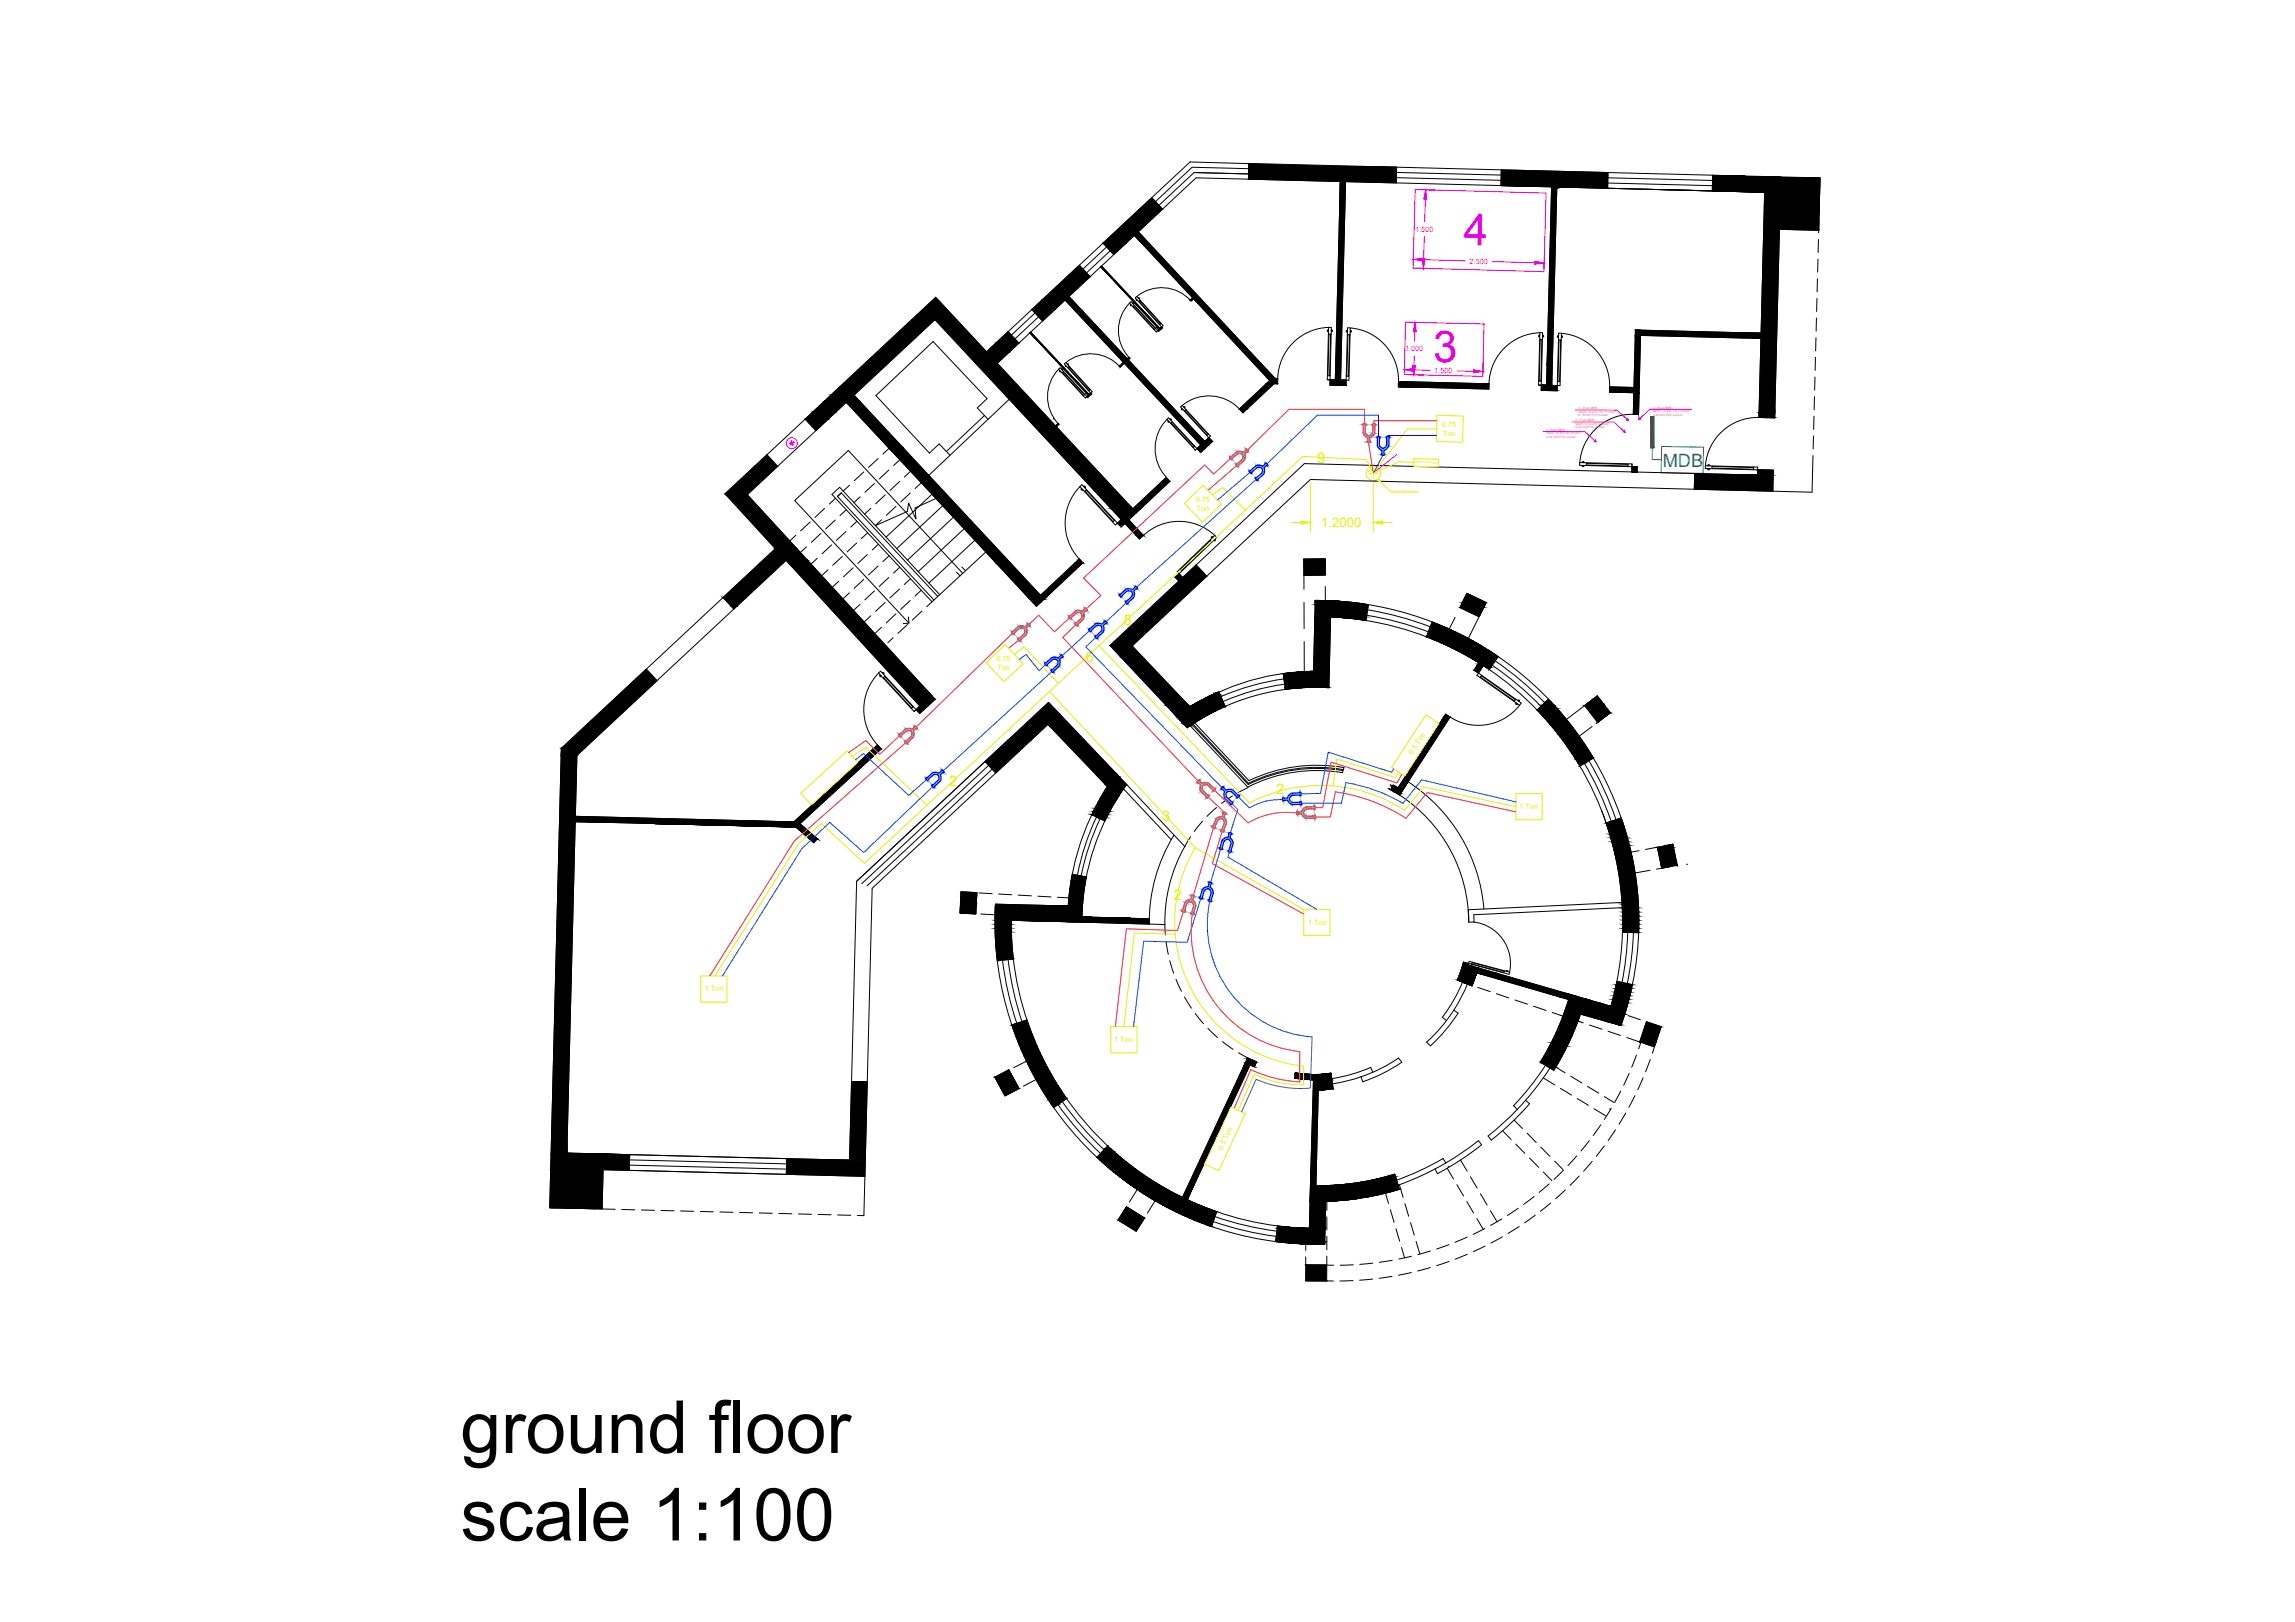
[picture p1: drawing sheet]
<svg xmlns="http://www.w3.org/2000/svg" width="841mm" height="594mm" viewBox="0 0 841 594" stroke-linecap="round" stroke-linejoin="round" font-family="sans-serif">
<defs><g id="words">
<g font-size="26.8">
<text x="168.7" y="532.2">ground floor</text>
<text x="168.8" y="564.2">scale 1:100</text>
</g>
<g font-size="16.1" fill="#e800f0">
<text x="536.3" y="89.9" transform="rotate(1 536.3 89.9)">4</text>
<text x="525.2" y="132.5">3</text>
</g>
<text font-size="6.7" fill="#00b82e" x="609.3" y="170.9">MDB</text>
<g font-size="5.4" fill="#e5f104">
<text x="482.7" y="169.5">9</text>
<text x="411.8" y="228.8">8</text>
<text x="397.9" y="242.4">6</text>
<text x="347.8" y="287.9">2</text>
<text x="467.7" y="290.8">2</text>
<text x="425.9" y="300.6">3</text>
<text x="430.1" y="329.5">2</text>
</g>
<text font-size="4.8" fill="#e5f104" x="484.2" y="193.1">1.2000</text>
<g font-size="2.7" fill="#e800f0">
<text x="518.6" y="84.8">1.500</text>
<text x="538.6" y="96.6">2.500</text>
<text x="514.9" y="128.6">1.000</text>
<text x="525.6" y="136.7">1.500</text>
</g>
<g font-size="2.7" fill="#e5f104">
<text x="528.4" y="156.5">0.75</text>
<text x="528.8" y="159.7">Ton</text>
<text x="438.2" y="183.9">0.75</text>
<text x="438.5" y="187.1">Ton</text>
<text x="365.2" y="242.2">0.75</text>
<text x="365.5" y="245.4">Ton</text>
<text x="517.4" y="276.6" transform="rotate(-56 517.4 276.6)">0.5 Ton</text>
<text x="556.8" y="296.2">1 Ton</text>
<text x="479.4" y="338.8">1 Ton</text>
<text x="258.2" y="363">1 Ton</text>
<text x="408.3" y="381.7">1 Ton</text>
<text x="447.9" y="421.5" transform="rotate(-66 447.9 421.5)">0.5 Ton</text>
</g>
<text font-size="1.2" fill="#e5f104" x="518.3" y="169.6" transform="rotate(1 518.3 169.6)">Branch Selector</text>
<g font-size="1.1" fill="#e800f0">
<text x="578.6" y="150">4 - From MDB</text>
<text x="605.8" y="149.7">3 - From MDB</text>
<text x="577.3" y="155.6">N2XH (3×4+2.5)+2.5 mm</text>
<text x="577.4" y="154.3">2 - From MDB</text>
<text x="578.5" y="151.2">N2XH (3×2.5+1.5)+1.5 mm</text>
<text x="578.5" y="152.5">in 16 mm PVC conduit</text>
<text x="605.8" y="151">N2XH (3×2.5+1.5)+1.5 mm</text>
<text x="605.8" y="152.3">in 64 mm PVC conduit</text>
<text x="566.7" y="157.8">1 - From MDB</text>
<text x="566.7" y="159.1">N2XH (3×50+25)+25 mm</text>
<text x="566.7" y="160.4">in 32 mm PVC conduit</text>
<text x="577.3" y="156.9">in 20 mm PVC conduit</text>
</g>
<text font-size=".9" fill="#e5f104" x="510.3" y="180">64 mm PVC conduit</text>
<g font-size=".8" fill="#e800f0">
<text x="589.6" y="155.1">2</text>
<text x="591.7" y="150.8">2</text>
<text x="619" y="150.5">2</text>
<text x="579" y="158.7">2</text>
</g>
</g></defs>
<!-- layer: Distribution boards -->
<path d="M604.9 152.6h1.2v11.5h-1.2zM605.5 164.1v4.2h3.3M608.9 163.5l15.4 .3-.2 9.6-15.4-.3z" fill="none" stroke="#00b82e" stroke-width=".37"/>
<g fill="none" stroke="#e5f104" stroke-width=".37">
<path d="M526.5 157.1h-10.8l-12.4 16.3-2.6-5.1-23.3-1.1-21 19.7-8.5-8.4-3.5 2.7M526.6 152.1l9.6 .3-.2 9.6-9.6-.3zM480.2 176.8v18.1M501.6 173.4h3.3M503.2 176.8v18.1M503.3 171.5v3.5M504.8 175.5l.9 .2M505.1 176.4l-.3-.9 5.1 4.7h9.9M518.1 169.4l-5.2-.4-9.6 4.4M518.1 168l9 .2v2.8l-9-.2zM434 184.4l6.9-6.7 6.7 6.9-6.9 6.7zM456.4 186.9l-53.7 49.6 55.2 57.6a56.4 56.4 0 0 1 56.8 2.7l7.1-8.6 33.7 7.2"/>
<path d="M473.3 191.4h3.5M506.7 191.4h3.5M371.7 239.7l3.5-2.8 12.7 13.4M402.7 236.5l-85.9 79.7-15.8-14.6-8.5 7.6-30.5 48.3M361.4 242.7l7-6.6 6.5 7-7 6.6zM384.6 253.3l53.4 57.2a53.1 53.1 0 0 0 39.7 80v6.8a38.5 38.5 0 0 1-18.1-3.9l-5.9 13.3M312.3 276.9l5-3.1 22.3 21M522.5 261.8l4.8 3.1-12.5 19.4-4.8-3.2zM293.5 290.6l17-15.6 3.8 4.3-16.9 15.5zM512.5 282.8l-1.1 2-21.5-6.8-1.4 9.9M555.5 290.6h9.6v9.6h-9.6zM438 310.5l39.8 22.6"/>
<path d="M477.8 333.1h9.6v9.6h-9.6zM256.8 357.5h9.6v9.5h-9.6zM430.7 342.2l-15-.4-3.8 34.2M407.1 376h9.6v9.6h-9.6zM451.1 405.5l5.2 2.4-9.6 20.9-5.3-2.5z"/>
<circle cx="503.3" cy="173.4" r="2.65"/>
</g>
<g fill="#e5f104" stroke="#e5f104" stroke-width=".37">
<path d="M476.8 190.8l3.4 .6-3.4 .6z"/>
<path d="M503.2 191.4l3.5-.6v1.2z"/>
</g>
<!-- layer: bo -->
<g fill="none" stroke="#000" stroke-width=".37">
<path d="M457.6 59.9l-21.5-.6-74.6 69.6M457.6 59.9l-.1 5.7M422.1 72.5l3.9 4.1M457.5 63.7l-19.9-.5-12.9 12M491.2 66.5l-1.9 74.6M493.1 66.5l-1.9 74.6M511.7 67l.1-5.8 115.8 3-.1 5.7-19.2-.5M511.7 65.1l38.4 .9M550.2 62.2l-.2 5.8M568.6 68.4l-1.9 72.7M589.2 67l38.3 1M589.3 63.2l-.2 5.8 19.2 .4"/>
<path d="M608.3 69.4l38.4 1M630.1 66.2l-193.2-4.9-13.5 12.6M646.7 70.4l-208.4-5.3-72.9 68M646.7 70.4l-2.1 82.5M646.7 70.4l-76.2-1.9-1.8 72.7M652.6 64.8l-2.3 88.3M666.8 73.3l-.2 4.8M666.8 70.9l.2-5.7-.5 19.2-14.4-.4M395.5 97.1l4 4.3M403.4 97.7l21.4 22.9M403.7 97.4l21.3 22.9M404.2 89l3.9 4.2"/>
<path d="M405.5 90.4l-8.7 8.2M406.8 91.8l-8.6 8.2M415.5 86l49.8 53.4M416.9 84.7l50.3 53.9M666.2 94.9l-.1 4.8M666.4 87.7l-.1 4.8M666.6 80.5l-.1 4.8M378 113.2l4.1 4.4M379.3 114.6l-8.7 8.1M380.6 116l-8.7 8.1M390.3 109.9l49.8 53.1-2.2 2M391.7 108.6l49.8 53.1"/>
<path d="M413.9 111l.6-.5 9.8 10.6M413.9 111l9.8 10.6 .6-.5M413.9 111a14.4 14.4 0 0 0 .1 20.2l-.6 .5M414.3 111.5l.4 .4h-.4zM415 110.9h.4l-.1 .4zM415.3 112.2l.3-.3 7.8 8.5-.3 .3zM415.4 112.4l-.1 .1M416.4 109.6l.4 .4h-.4zM416.6 108.6l-.6 .5 9.9 10.9-1.4 1.3-.2-.2M416.6 108.6l9.6 10.6-1.9 1.9M417.1 109h.4l-.1 .4zM417.4 110.3l.3-.3 7.7 8.5-.4 .4z"/>
<path d="M417.9 110.1l-.1 .1M425 118.8l-.1 .1M425.4 118.4l-.1 .1M437.9 108.3l-1.7 1.6M438.2 108.6l-1.8 1.6a14.4 14.4 0 0 0-19.8-1.6M486.9 119.9l-.5 19.2h1M486.9 119.9h1l-.5 21.1 5.9 .2 .5-21.1h1M486.9 119.9a19.2 19.2 0 0 0-18.7 18.7M665.7 116.5l-.2 4.8M665.8 109.3l-.1 4.8M666 102.1l-.1 4.8M369.3 121.3l4.1 4.4"/>
<path d="M377.4 121.9l21.4 22.9M377.7 121.6l21.4 22.9M388.3 135.7l.4 .4h-.4zM389 135.1l.4 .1v.3zM389.3 136.5l.3-.3 7.8 8.4-.3 .3zM389.4 136.6l-.1 .1M390.4 133.8l.4 .4h-.4zM390.6 132.8l-.6 .5 9.9 11-1.4 1.3-10-10.9-.6 .5M391.1 133.2l.4 .1v.3zM391.4 134.6l.3-.3 7.7 8.5-.3 .3zM391.9 134.3l-.1 .1M411.7 132.7l-1.5 1.4"/>
<path d="M412 133l-1.5 1.4a14.4 14.4 0 0 0-19.9-1.6l9.6 10.7-2.5 2.3-9.8-10.6a14.4 14.4 0 0 0-.2 19.9M413.7 130.9l-.6 .6M423 120.6l-.1 .1M423.4 120.2l-.1 .1M468.2 138.6v1.9h-1.3l-11.4 10.7a15.5 15.5 0 0 0-22.3-2.7M468.2 138.6h-2l-12 11.2M486.4 137.5h.2M486.4 120.9l.4-.1-.1 .7-.3-.2zM486.8 122.6h.2M487 122.4h.6l-.4 15.2h-.6zM487.3 137.5h.2M487.6 122.6h.2"/>
<path d="M487.9 120.8l.4 .4-.4 .3zM493.3 137.6h.3M493.4 121.1l.3-.2v.8l-.3-.2zM493.7 122.7h.2M493.9 122.5h.7l-.4 15.3h-.7zM494.2 137.7h.2M494.6 122.8h.2M494.8 120.1l-.5 19.2-7.9-.2M494.8 120.1a19.2 19.2 0 0 1 17.7 19.7M494.9 121l.3 .4-.3 .3zM563.9 139.4h.2M563.9 122.9l.3-.2v.8l-.4-.2z"/>
<path d="M564.2 124.5h.2M564.3 121.9a19.3 19.3 0 0 0-18.7 20.6l-33.2-.8 .1-2 33.1 .9M564.3 121.9l-.5 19.1 1 .1M564.3 121.9h1M564.4 124.3h.6l-.3 15.3h-.6zM564.7 139.4h.2M565 124.5h.2M565.3 121.9l-.5 19.2M565.4 122.8l.3 .3-.4 .4zM570.7 139.6h.2M571.1 122.9l-.4 .4 .4 .3v-.7M571.1 124.7h.2"/>
<path d="M571.3 124.5h.6l-.4 15.3h-.6zM571.5 139.6h.2M571.9 124.7h.2M572.2 122.1h-1l-.6 21-5.8-.1v-1.9M572.3 122.9l.3 .4-.4 .4zM599.3 122.8l46 1.2M601.2 120.9l-.7 30.9-2-.1M645.4 122l-46.1-1.1-.8 30.8M665.1 138.1l-.1 4.8M665.3 130.9l-.1 4.8M665.5 123.7l-.1 4.8M295.1 153.5l3.7 4"/>
<path d="M310.1 147.3l69.7 74.8 17-16a19.4 19.4 0 0 1-1-27.9M312.9 144.7l69.7 74.8M360.8 152.2l-14 13.2M362.1 153.6l-4-4.2 3.6-3.4-19.8-20.9-20.9 19.8 19.6 21.1 3.6-3.4 3.9 4.2M369.8 146.2l-29.4 27.9M386 153.2l.3 .4M387.7 155.1l.3 .3-.9 .9M387.8 155.1l-1 .9M397 144.8l-.1 .1M397.5 144.4l-.2 .1M399 143l-.1 .1M399.4 142.6l-.1 .1"/>
<path d="M428.1 154.1l.4 .5h-.5zM428.2 153l-.6 .6M428.8 153.5h.4v.4M429.1 154.9l.3-.3 8.3 9-.3 .3zM429.2 155l-.1 .1M433.1 149.6l.4 .5-.5-.1zM433.2 148.5l-.6 .6 11.7 12.6-4.3 4-11.8-12.7M433.2 148.5l10.4 11.2-4.9 4.6M433.8 149h.4v.4l-.5-.4M434.1 150.4l.3-.3 8.3 9-.4 .3zM434.7 150.1l-.2 .1M442.7 158.9l-.1 .1"/>
<path d="M563.8 141l7.9 .2 .5-19.1a19.2 19.2 0 0 1 17.7 19.6M598.5 151.7a19.2 19.2 0 0 0-19.6 17.7M600.7 142l-10.8-.3-.1 1.9 10.9 .3M644.6 152.9l5.7 .2M644.6 152.9a19.2 19.2 0 0 0-19.6 17.7l19.1 .5-.1 2.9M650.4 151.1l-.1 2M664.6 159.7l-.2 4.8M664.7 152.5l-.1 4.8M664.9 145.3l-.1 4.8M281 166.5l3.9 4.3M311.3 177.8l-2.3 2.1M316.5 172.8l-3.5 3.3"/>
<path d="M320.5 177.1l-3.5 3.2M321.8 167.9l-3.5 3.3M325.7 172.1l-3.5 3.3M325.8 164.2l-2.2 2.1M329.7 176.4l-3.6 3.2M329.8 168.4l-2.3 2.1M333.7 172.6l-2.3 2.1M337.6 176.8l-2.3 2.1M395.7 178.2l.8-.7 13 14.1M395.8 178.2l13 14.1 .7-.7M396.3 178.9l.5 .6-.5-.1zM397.1 178.1h.6l-.1 .6z"/>
<path d="M397.5 179.9l.5-.4 10.4 11.2-.5 .4zM398.3 179.5l-.2 .1M437.3 163.8l-.1 .1M437.8 163.4l-.1 .1M438.1 164.9l-10.5-11.3a15.4 15.4 0 0 0-.2 21.1M578.9 170.4l19.2 .5M578.9 169.4v1M578.9 169.4l19.2 .5v1M579.7 170.5l.8 .1-.4 .3zM579.8 169.2l.5-.1 .2 .3h-.7zM581.3 169.7l15.3 .4v.6l-15.3-.4zM581.5 170.3v.2"/>
<path d="M581.6 169.5l-.1 .2M596.4 170.7v.2M596.5 169.9l-.1 .2M598.1 170.9l1.9 .1-.1 1.9M598.1 169.9l-.1 2.9M621 173.4l-.1 5.8M624.9 170.6v1l19.2 .5M625.9 170.3l.5-.1 .2 .4-.8-.1zM626.5 171.7l-.3 .4-.4-.4h.7M627.4 170.9l15.2 .3v.7l-15.2-.4zM627.6 171.5v.2M627.6 170.7v.2"/>
<path d="M642.5 171.9v.2M642.5 171v.2M644 174l-166-4.2-71.2 66.6 28.2 30.1a82.5 82.5 0 0 1 52-14.6l.6-26a111.8 111.8 0 0 1 104.5 87.9M644 174l.1-1.9 5.8 .1-.2 7.7M664.4 166.8l-.4 13.5-183.8-4.7-69.6 64.9M291.6 196.1l-2.3 2.1M296.9 191.2l-3.5 3.2M300.8 195.4l-3.5 3.2M302.2 186.3l-3.6 3.2M304.7 199.6l-3.5 3.3M306.1 190.5l-3.5 3.2M306.2 182.5l-2.3 2.1"/>
<path d="M306.9 181.8l1.4-1.3-1.4 1.3M306.9 181.8l35.4 38M308.3 180.5l35.4 38M310 194.7l-3.5 3.2M310.1 186.7l-2.3 2.1M313.9 198.9l-3.5 3.3M314 190.9l-2.2 2.1M315.2 182l-2.3 2.1M318 195.1l-2.3 2.2M319.1 186.2l-2.2 2.1M321.9 199.3l-2.3 2.2M324.4 181.3l-3.5 3.2"/>
<path d="M328.3 185.5l-3.5 3.2M333.6 180.6l-3.5 3.2M341.5 181l-16.8 15.7M345.5 185.2l-16.9 15.7M346.7 180.9l-11.3 5.1 .2 4.1-2.6-5.9-.5 3.2-11.7 5.1 2.3-2.1M349.4 189.4l-16.8 15.7M353.3 193.7l-16.8 15.7M357.2 197.9l-16.8 15.7M397.7 180l-.2 .2M407.8 191l-.1 .1M408.4 190.4l-.1 .2M409.5 191.6l1.3 1.4 17.9-16.7-1.3-1.4-17.9 16.7"/>
<path d="M410.9 190.3l-1.4 1.3M412.3 191.7l-69.7-74.7-68.8 64.2 69 75.1M413.6 190.4l5.4 5.7-1.4 1.3-5.4-5.7M416.5 187.8l-73.6-78.9-77.2 72 71.6 77.8M418.7 196.3a19.2 19.2 0 0 1 26.5-.2l-13.8 13.3M443.3 197.9l.1 .2M443.8 198.5l.2 .2M444.5 196.6h-.5v.6M445.2 196.1l.7 .7M445.3 197.5v.5h-.5M445.9 196.8l-15.2 14.6 1.3 1.4M284.2 201l-78.5 73.1-4.2 168.2"/>
<path d="M285.5 202.4h.1M288.1 205.2l-76.7 71.5-3.7 145.6 103.6 2.6 2.6-102.1 70.4-65.5 28.5 30a86.1 86.1 0 0 0-16.3 48.5l24.7 .7M295.6 200.3l-2.3 2.1M299.5 204.5l-2.3 2.1M303.4 208.7l-2.3 2.1M307.3 212.9l-2.2 2.1M308.7 203.8l-3.5 3.3M311.3 217.1l-2.3 2.2M312.6 208l-3.5 3.3M316.5 212.2l-3.5 3.3M317.9 203.1l-3.6 3.3M320.4 216.4l-3.5 3.3"/>
<path d="M321.8 207.3l-3.5 3.3M325.7 211.5l-3.5 3.3M325.8 203.6l-2.3 2.1M329.6 215.7l-3.5 3.3M329.7 207.8l-2.2 2.1M333.6 219.9l-3.5 3.3M333.7 212l-2.3 2.1M337.6 216.2l-2.3 2.1M344.4 217.8l-36.7-39.3-2.8 2.6 36.7 39.3M350.5 209.6l1.3 1.3M352.4 207.7l1.5 1.3M352.8 210l-41.9-45-19.7 18.3 41.9 44.9"/>
<path d="M361.3 202.2l-21.7 20M395.5 204.7l-17 16M431.4 209.4l2 2.1M432.5 208.3l.2 .1M432.6 208.5l11-10.6 .4 .5-11 10.6zM433.1 208.9l.1 .1M438.2 206.8l4 4.3M477.8 204.8l7.8-.1v5.8l-7.7 .1M477.8 204.8l.1 5.8M477.8 204.8v11M485.6 204.7l-7.8 .1M485.6 204.8v5.2"/>
<path d="M485.6 210.5l-7.7 .1M485.7 214.8v5.2M537.5 217.4l-2.1 4.4M537.5 217.3l7.1 3.4-2.6 5.2-7-3.4zM540.8 219.5h.1M315.2 221.3l-2.3 2.2M319.1 225.6l-2.3 2.1M323 229.8l-2.2 2.1M324.4 220.6l-3.5 3.3M327.3 233.6l-2 1.8M328.3 224.9l-3.5 3.2M332.6 228.7l-3.6 3.3"/>
<path d="M332.9 226l.2 2.2-2.2 .2M337.8 223.8l-3.5 3.3M414.8 236.6l21.2 22.2M477.9 220.6v9.6M477.9 235l.1 11M500.8 225.4l10.7 2.2 12 3.8M501.2 223.4l12.4 2.7 10.6 3.5M501.5 221.5l-1 5.8M524.9 227.8l-2.1 5.4M533.2 226.1l-2.2 4.4M544.4 221.2l-6.3 12.7M322 246.5l13 14.1 .7-.7"/>
<path d="M322 246.5a19.4 19.4 0 0 0 .9 27.8l-29.8 27.3M322.5 247.2l.5 .6-.5-.1zM322.7 245.8l-.7 .7M322.7 245.8l13 14.1M323.4 246.4h.5v.6zM323.8 248.2l.4-.4 10.4 11.2-.5 .4zM323.9 248.3l-.1 .2M324.5 247.8l-.1 .1M334 259.3l-.1 .1M334.6 258.7l-.1 .2M337.1 258.6l-1.4 1.3M341.4 254.7l-6.4 5.9"/>
<path d="M342.7 256.1l-5.7 5.2-1.3-1.4M446.6 253.4l2.5 5.7M470.2 246.8l.8 5.7M470.5 248.7l-6.3 1.1-6.2 1.5-10.6 3.9M470.8 250.6l-6.2 1.1-6.1 1.5-10.3 3.8M487 250h.1M541.2 247.3l15.7 11M542 242.8l-1.8 2.7 17.2 12-.5 .8M542.6 248.1l-.1 .1M542.8 247.5l12.5 8.8-.3 .5-12.5-8.8zM543.1 247.4l-.1 .2M543.6 243.8l-2.4 3.6"/>
<path d="M546.8 243.7l9.9 7.5 8 7.5M547.9 242.1l8.9 6.7 9.3 8.6M549 240.5l-3.4 5M554.8 256.6l-.1 .2M555.3 256l-.1 .1M555.5 257.5l.1 .5 .5-.1-.6-.4M556.2 256.5l.5-.1 .1 .5zM556.9 258.3a19.3 19.3 0 0 1-27.1 3.3l-17.5 27-1.8-1.1M567.5 256.1l-4.2 4M585.3 254.9l-11.3 8.6M587.6 258.1h.1M321.6 272.9l-30.6 28.1"/>
<path d="M361 278.9l3.9 4.2M366.7 276.2l-50.9 47.4M368 277.6l-50.3 46.9M384.1 265.3l21.7 22.8a91.7 91.7 0 0 0-14.5 49.5M388.2 261.4l-68.6 63.9-3 119.9h-2.4M431.3 262.5a85.5 85.5 0 0 1 50.1-16.6l.6-26a117.9 117.9 0 0 1 115.9 142.3l-1.7 6.7-2.2 6.7-14.8-4.2-4 9.9-5.8 10.7-4.9-3a95.8 95.8 0 0 0 10.9-24.8M432.2 263.5v.1M436.6 265.1l20.8 22.2a56.4 56.4 0 0 1 34.7-5.1M436.9 264.9l20.6 22a56.8 56.8 0 0 1 34.9-5M437.4 264.4l20.3 21.5a57.6 57.6 0 0 1 34.8-4.8l-.5 1.9a55.7 55.7 0 0 0-34.7 5.3l-21.3-22.6M531.4 262.6l-18.5 28.6M580.6 279.6l5.1 9.6 4.7 11.6"/>
<path d="M582.2 278.6l5.3 9.8 4.7 11.8M583.4 266.1l-4.7 3.6M583.9 277.6l-5.4 3.2M589.5 261.5l-4.6 3.5M590.1 261.1l-4.7 3.5M590.1 261.1l-4.8-6.2-4.5 3.5 4.7 6.1M399.8 298.2l5.1 2.5M401.8 299.2l-3.9 9.8-1.7 5.7-1.4 5.9M403.2 299.9l-3.9 9.5-1.8 5.7-1.3 5.7M410.6 284.5l-.2 .3M411.7 288.9l17.5 18.6M413.1 287.5l21.2 22.7"/>
<path d="M445.8 295.7l-3.5 3.3M451.6 291.5l-3.9 2.7M457.4 288.4l-3.7 1.9M509.5 287.3l.1 .1M509.6 287.6l.5 .2M509.6 289.2l-.9-.5 4.2 2.5M510.2 287.7l.2 .1M512.9 291.2a55.7 55.7 0 0 1 25.3 46.5M516 286.4a61.4 61.4 0 0 1 27.8 46.5M586.9 296.9a112.2 112.2 0 0 1 3.4 71.7l-52.3-15.1 .2-.6M594 299.6l-5.4 1.9M430.2 305.8a60.6 60.6 0 0 0-9 32.8"/>
<path d="M436.3 306.5a56.6 56.6 0 0 0-9.2 35.9M440.7 300.8l-3 3.7M594.4 300.6h.1M595 302.4h.1M600.7 311.6l-3 .5M604.7 318.8l-5.5 .9M607.4 310.4l1.6 7.6M607.7 310.2l-4.7 .9M612.5 317.3l-5.4 1M613 309.2l1.6 7.7-5.6 1.1-1.6-7.6M613 309.2l-5.6 1.2M613 309.2l-2.9 .6"/>
<path d="M614.5 317.2h.1M618 316.6h.1M351.8 334.4l5.2 .2M352.2 326.6l5.8 .3-.4 7.8-5.8-.3zM356.4 326.9l-4.2-.2-.4 7.7 5.8 .4 .4-7.8M358.8 327.1l4.8 .2M359.4 334.8l5.3 .3M366 327.5l4.8 .2M373.1 327.8l4.8 .3M380.3 328.2l4.8 .3M387.5 328.6l4.2 .3M391.3 337.6l35.6 1"/>
<path d="M391.3 337.6l-20.7-.5a111.8 111.8 0 0 0 73.2 106M391.5 331.8l-26.7-.6a117.9 117.9 0 0 0 120.6 124.5l.4-15.7a101.9 101.9 0 0 0 27-4.4l-1.7-5.5a96 96 0 0 1-30.9 4.2M393 320.2l5.1 1M394.6 335.8h.1M540.1 337.7h-1.9M540.2 337.7a15.3 15.3 0 0 1 13 18.4l-14.8-4-.2 .8M594.4 330.5l-56.4 2.7 .2 4.5M594.5 332.5l-54.4 2.5v2.7M367.4 351.7l2.2 12.5 3 10.6M369.4 351.4l1.8 10.8 3.3 12M371.7 351.2l-6.2 .7M427.3 344.8l.8 4.7"/>
<path d="M428.7 351.9l1.4 4.6M430.9 358.7l2 4.4M535.9 359.8l3.4 1.1M536 359.7l-3.3 6.7-4.2 6.2 1.6 1.2M536.3 352.4l1.9 .5M536.3 352.4l-2.2 6.5 5.3 2.2 1.8-4.8M537.5 355.2h.1M537.5 355.2l37.3 10.9M538.2 352.9l14.8 3.9 .2-.7M539.5 353.1l-.1 .1M539.5 352.6l11.8 3.1-.1 .5-11.9-3.2zM539.6 352.4v.2"/>
<path d="M551.2 355.5l-.1 .2M552.1 355.5h.4v.3zM592.5 359.5l5.7 1.1M594.6 341.4l5.9 .2M596.5 341.5l-.8 9.9-1.3 8.4M598.6 341.6l-.7 9.3-1.6 9.3M376.3 373.6l-5.5 1.8M434.1 365.2l2.5 4.1M438 371.2l3 3.7M442.7 376.7l3.4 3.3M532.7 370l1.6 1-4.6 6.4-5.5 5.7-1.4-1.4 5.4-5.5zM537.7 360.4l-2.2 4.9-2.8 4.7"/>
<path d="M541.5 361.7l4.6 1.5M548.4 364l4.5 1.5M555.2 366.3l4.5 1.5M562 368.5l4.5 1.6M568.8 370.8l4.6 1.6M575.2 364.8l5.5 1.8M575.6 373.1l4.6 1.6M582.5 375.4l4.5 1.6M583 367.4l4.5 1.5M589.3 377.7l4.5 1.5M589.8 369.7l4.5 1.5M596.6 372l4.5 1.5"/>
<path d="M603.4 374.2l-2.5 7.4M603.4 374.3l5.5 1.8M608.7 376l-2.4 7.4-3.4-1.1M364.6 394.5l5.1-2.7 3.7 6.9-5.1 2.6zM369.4 392.1l-4.7 2.4M372.9 398.9l-4.7 2.5M376.2 388.7l-4.7 2.3M379.7 395.4l-4.7 2.4M448 381.5l3.9 2.8M453.9 385.6l3.3 1.9M456.4 389.2l4 1.8M457.2 387.5l-23.9 51.1"/>
<path d="M457.2 387.5l3.2 1.5-.7 1.7M458.1 390l-23 49.4a112.1 112.1 0 0 0 44.7 10.5M481.3 395.4l-1.5 54.5M483.2 393.6l-8.5-.6-.3 1.9 8.8 .6M487.7 393.1l.9 5.7-5.5 .5M487.7 393.1l-4.5 .4-1 40.8M498.8 394.4l7.1-3 6.6-3.9 1.2 1.5-6.4 3.8-6.7 3-1.2 .4zM498.8 394.4l-5.2 1.5-5.3 1.1M503.1 392.7l-.8-1.8-7 2.6-7.3 1.6M565.5 394.8l4.3 2.6M566.4 390.1l-5.6 7.8-6.2 7.1M568 391.2l-5.6 7.9-6.4 7.3"/>
<path d="M570.1 390.8l3.4 2.1M571.8 398.6l4.1 2.5M575.6 394.2l4.1 2.5M581.8 397.9l4.1 2.5M593.9 399.6l-2.2 4.2M596.1 380l4.6 1.5M597 393.1l-2 4.4M599.7 386.4l-1.7 4.5M601.3 381.8l-.8 2.4M602.1 394.8l-1.9 4.3M604.7 388l-1.7 4.5M606.3 383.4l-.8 2.4"/>
<path d="M387.7 404.6l7.9 9.9 7.7 8M389.3 403.5l7.7 9.8 7.6 7.8M391.1 402.1l-5 3.6M406.1 419.5l-4.1 4.4M550.6 414.2l3.2 3.1M554.7 405l1.3 1.4M554.9 410.2l3 3.1M555.4 419l3.4 3.4M557.7 407.4l-.1 .1M559.1 403l1.4 1.3-6.7 6.9-7.3 6.4-1.2-1.5 5.5-4.7 5.2-5M559.6 415l3.4 3.5M578 402.3l4.1 2.5"/>
<path d="M582.4 417.8l-3 3.8M584.1 406.1l4.3 2.5M586.6 412l-2.8 3.9M587.9 419.7l-2.9 3.8M587.9 401.6l3.4 2.1M589.9 406.2h.1M590.5 405.9l-2.6 4.1M592 413.8l-2.7 4M595.8 407.6l-2.5 4.2M599.1 401.3l-2.2 4.3M201.8 427.9l115.1 2.9M221 428.4l-.4 14.4-19.1-.5"/>
<path d="M230.7 426.7l57.5 1.5M230.7 424.8l57.6 1.5M230.8 422.9l57.5 1.5-.1 5.7-57.6-1.4zM413.4 433.3h.1M416.8 435.7l-2.9 4.5M423.3 439.8l-2.8 4.5M507.7 437l1.1 3.8M512.8 433.9l1.4 4.7M528.8 424.3l1.1 1.6M528.9 424.3l-8.4 4.4-8.8 3.6M529.9 425.9l-8.6 4.5-9 3.7M529.9 425.9l6.1-3.8 5.8-4.3 1.2 1.5-7.9 5.6-8.3 5-.9-1.7"/>
<path d="M530.3 427.9l2.4 3.9M530.8 427.2l-.1 .1M533.9 433.9l2.4 4.1M535.2 424.9l2.4 4.1M538.9 431l2.4 4.1M542.5 437.2l2.5 4.1M560.5 424.1l3.4 3.5M562.2 438.2l-3.8 2.9M564.7 420.2l3.3 3.4M565.6 429.3l3.1 3.1M567.7 433.6l-3.6 3.1M569.7 425.3l3.1 3.1"/>
<path d="M572.9 428.6l-3.4 3.4M573.6 435.8l-3.5 3.3M577.8 423.4l-3.2 3.5M578.7 430.8l-3.4 3.4M583.5 425.4l-3.2 3.6M201.5 442.3l2.4 .1M206.3 442.4l4.8 .2M213.5 442.6l4.8 .1M220.6 442.8l4.8 .1M227.8 443l4.8 .1M235 443.2l4.8 .1M242.2 443.4l4.8 .1"/>
<path d="M249.4 443.5l4.8 .2M256.6 443.7l4.8 .1M263.8 443.9l4.8 .1M271 444.1l4.8 .1M278.2 444.3l4.8 .1M285.4 444.4l4.8 .2M292.6 444.6l4.8 .2M299.8 444.8l4.8 .1M307 445l4.8 .1M412.8 442l6.7 4.1-3.1 4.9-6.6-4.1zM419.2 446.4l-2.8 4.6M442.5 446.7h.1"/>
<path d="M444.6 447.4l10.6 3.1 12.5 2.3M445.2 445.6l10.5 3.1 12.2 2.2M445.9 443.7l-1.9 5.5M468.2 449l-.7 5.7M478.5 455v2.9M486.2 452.9v4.8M486.2 445.7v4.8M486.2 440v3.3M509.5 443.1l1.4 4.6M511.6 450l1.3 4.6M513.6 456.9l1.1 3.8M514.9 440.9l1.3 4.6"/>
<path d="M516.9 447.8l1.4 4.6M518.9 454.7l1.4 4.6M524.2 458.2l-4.6 1.3M531 455.9l-4.5 1.6M537.5 440.1l2.5 4.1M537.6 453.1l-4.4 1.9M537.7 459.4l-4.5 1.8M541.2 446.3l2.3 4M544.1 450l-4.3 2.1M544.2 456.4l-4.3 2M546.2 443.4l2.4 4.1M550.4 446.4l-4.2 2.4"/>
<path d="M550.6 453l-4.2 2.3M556.4 442.5l-4 2.7M556.7 449.2l-4.1 2.6M562.6 445.1l-3.9 2.8M568.2 440.6l-3.7 3M478.5 460.3v3M486.2 469.1l2.4 .1M486.2 460.1v3.3h2.5M495.8 469l-4.8 .2M495.9 463.3l-4.8 .1M503 468.5l-4.8 .4M503.1 462.6l-4.8 .5"/>
<path d="M510.1 467.5l-4.7 .7M510.2 461.6l-4.7 .7M517.2 466.1l-4.7 1M517.2 460.1l-4.6 1.1M524.2 464.3l-4.7 1.2M531 462l-4.6 1.6"/>
</g>
<g fill="#000" stroke="#000" stroke-width=".37">
<path d="M457.6 59.9l54.2 1.3h-54.2zM417.6 76.6h8.4l-13.3 12.4zM417.6 76.6l4.5-4.2 3.9 4.2zM457.6 61.2h54.2l-.1 4.4zM491.2 66.5h1.9zM550.2 62.2l39.1 1h-39.2zM568.6 69h1.9l-1.6 62.6zM568.6 68.4l1.9 .1zM568.6 68.4l20.5 .1zM627.5 69.9h6.2zM627.6 64.2l11.8 .3h-11.8zM639.1 64.8l.3-.3 13.2 .3z"/>
<path d="M652.6 65.2h14.4l-.5 18.8zM652.6 64.8l14.4 .4h-14.4zM391 101.4l4.5-4.3 4 4.3zM403.4 97.7l.3-.3 .2 .3zM415.7 86.2l1.4-1.3 1.3 1.3zM334.2 117l8.7-8.1 7.6 8.1zM378.1 113.4h8.5l-4.5 4.2zM390.3 109.9l1.4-1.3 1.2 1.3zM425.4 120l.3-.2 .2 .2zM436.2 109.9l.3 .2zM436.2 109.9h.5l-.2 .2zM436.8 109.4l.3-.3 .2 .3z"/>
<path d="M364.9 125.7h8.5l-3.4 3.2zM364.9 125.7l4.5-4.2 4 4.2zM377.4 121.9l.3-.3 .3 .3zM411.4 133h.6l-1.2 1.1zM411.4 133l.3-.3 .3 .3zM413.4 131.2h.6l-.3 .3zM413.4 131.2l.3-.3 .3 .3zM424.5 120.3h.5l-.2 .3zM424.8 120.6h.5l-.5 .5zM464.5 138.6h1.7zM466.2 138.6h2zM466.2 138.6h1z"/>
<path d="M487.4 139.2h1.9v1.8zM487.4 139.1l1.9 .1zM489.3 139.3h2l-.1 1.8zM491.3 139.2l2 .1zM491.3 139.3h2v1.8zM512.5 139.7l33.1 .9h-33.1zM566.9 133.4h2l-.2 7.7zM599.3 120.9h1.9zM601.2 122.8h44.1zM601.2 120.9l44.2 1.1h-44.2zM297.9 150.9h8.4l-2.8 2.6zM301.7 147.3l.6-.6 .6 .6z"/>
<path d="M302.9 147.3h7.2l-3.8 3.6zM310.8 146.7l2.1-2 1.9 2zM387.5 155.4h.5l-.6 .6zM387.5 155.4l.3-.3 .2 .3zM398.6 144.5h.5l-.3 .3zM399.1 144.5h.6l-.9 .8zM399.4 144.3l.3-.3 .2 .3zM454.2 149.8h2.8zM466.9 140.5h1.3zM512.5 140.6h33.1v1.1zM564.8 141.1h1.9zM564.8 141.2h5.9l-.1 1.8z"/>
<path d="M589.9 142h8.9l-.1 1.6zM589.9 141.7l8.9 .2h-8.9zM598.7 143.9h2l-.2 7.8zM644.6 151.1h5.8l-.1 1.8zM276.5 170.8l4.5-4.2 3.9 4.2zM425.9 176.3h2.8l-10.8 10.1zM425.9 176.3l1.5-1.4 1.3 1.4zM440.1 163h2.8l-1.4 1.3zM598.1 170.9l1.9 .1zM598.1 171h1.9l-.1 1.8zM621 174h28.8l-.1 5.2zM621 173.4l23 .6h-23z"/>
<path d="M644.1 172.1l5.8 .1zM407.2 186.4h7.9l-1.5 1.4zM409.5 191.6l2.7 .1zM409.5 191.6l1.4-1.3 1.2 1.3zM410.9 190.3h2.8l-1.4 1.3zM412.2 191.7h2.7l4.1 4.4zM412.2 191.7l1.4-1.3 1.3 1.3zM413.6 187.8l1.5-1.4 1.3 1.4zM265 218.9h8.4l-3.4 3.2zM280.1 204.7l4.1-3.7 3.5 3.7zM288.9 206.1h7.9l44.6 48.6zM377.4 219.4h2.4l-1.3 1.3z"/>
<path d="M379.8 219.4h2.8l-1.3 1.3zM380.4 218.9l.9-.9 .8 .9zM381.3 218h2.8l-.9 .9zM395 205.2l.5-.5 .4 .5zM430.7 211.4l2.7 .1zM430.7 211.4l1.4-1.3 1.2 1.3zM433.9 211.1h8.3l-27.2 25.3zM433.9 211.1l4.5-4.2 3.8 4.2zM477.8 204.8h7.8v5.7zM482 219.9h1.5zM477.8 204.8l7.8-.1zM537.5 217.3l7.1 3.4h-8.7z"/>
<path d="M410.6 240.5l4.2-3.9 3.8 3.9zM497.7 226.8h2.9v.2zM524.9 227.8l1.4 .6h-1.7zM535.9 220.7h8.7l-.9 1.8zM232.4 249.3l4.5-4.2 3.9 4.2zM337.1 258.6h2.9l-1.4 1.3zM339.8 256.1l1.6-1.4 1.3 1.4zM379.8 261.4l4.5-4.1 3.9 4.1zM435.2 258.8h.8l-1.2 .7zM435.2 258.8l.4-.4 .4 .4zM445.4 253.9l1.2-.5 .3 .5zM471 252.2h2.5z"/>
<path d="M485.8 251.8h1.2zM541.3 243.8h2.3l-1.1 1.7zM541.9 242.8l.9 .5h-1.2zM543.3 243.6h3.5l-.5 .8zM566.3 257.2l1.2-1.1 1 1.1zM583.8 256.1l1.5-1.2 .9 1.2zM320.3 274.1l1.3-1.2 1.1 1.2zM320.1 274.3l1.5-1.4 1.3 1.4zM365 275.2h8.4l-4 3.7zM384.1 265.3l4.1-3.9 3.7 3.9zM431.2 262.4h.6zM433.8 265.2h3.3l-1 .6z"/>
<path d="M529.8 261.6l.9 .6h-1.3zM577.5 278.1h5.5l-2 1.3zM582.8 261.1h7.3l-4.3 3.2zM210.8 299l49.4 1.2h-49.4zM210.8 299l75.4 1.9h-75.4zM400.1 298.4h5.9l-.5 1.1zM401.5 283.5l3.7 3.8zM401.5 283.5h7.7l-4 3.8zM405.2 287.3l4-3.8 3.6 3.8zM510.5 287.5l.9 .5h-1.2zM511.3 290.2h2.2l-.3 .5zM589.9 301l4.2-1.4 .5 1.4z"/>
<path d="M291.7 303h2.9l4.9 4.2zM608.7 316.9h5.9l-2 .4zM611 309.6l2-.4 .1 .4zM352 331h5.8l-3.6 3.4zM352.2 326.7l5.8 .3h-5.8zM354.2 334.4h3.4zM354.2 334.4l3.6-3.4-.2 3.4zM364.8 331.2l25.6 .6h-25.6zM391.3 337.6h29.8v.9zM392.9 320.2l5.2 1h-5.3zM365.3 350.4h5.9l.1 .8zM534.8 359.2h5.4l-.4 1z"/>
<path d="M536.3 352.4l1.9 .5h-2zM592.5 359.5l5.7 1.1h-5.9zM594.6 340.1h5.9v1.3zM372.3 374.9l4-1.3 .5 1.3zM568.5 364.2h6.9l-.3 1zM572.8 372.2l1.6 .5h-1.8zM575 372.9h3.6l-.1 .5zM575.2 364.8l3.6 1.2h-3.9zM575.4 364.2l1.5 .5h-1.6zM589.2 374.3h5.3l-.4 1zM593.6 371h2l-.2 .4zM602.8 376h5.9l-1.8 5.6z"/>
<path d="M603.4 374.2l5.3 1.8h-5.9zM312.1 396.2l5.7 .1zM364.6 394.6h6.6l2.2 4.1zM364.6 394.6l5.1-2.7 1.5 2.7zM456.4 389.2l.8 .4h-1zM457.2 387.5l.8 .4h-1zM458.1 390h1.9l-.2 .4zM474.7 393l.6 .1zM481.3 395.5h.5zM482.2 395.5h1zM483.1 399.2h1.8zM487.3 393.1h.4z"/>
<path d="M565.4 389.6h5.5l-.8 1.2zM384.4 403.1h5.4l-1.9 1.3zM405.9 419.7l1.1 1.1h-2zM201.8 428.4h19.2l-.3 13.9zM201.8 427.9l19.2 .5h-19.2zM201.9 422.9h28.9l-.2 5zM288.3 424.9h28.8l-.1 5.2zM288.3 424.4l23 .5h-23zM480.2 434.3h1zM481.6 434.3h.6zM482.2 434.3h.4zM410.3 446.1h9.1l-.5 .8z"/>
<path d="M412.8 442l6.6 4.1h-9.1zM442.9 448.9l1.1 .3zM442.9 448.9h1.2l-.1 .3zM468.2 449l1.4 .2zM479.4 455.7h6zM480.9 455.7h3.1zM478.5 463.3l7.7 .1zM478.5 463.4h7.7v5.7z"/>
<path d="M404.2 89h8.5l4.9-12.4zM404.2 89h8.5l-4.5 4.3z"/>
<path d="M457.6 61.2l-.1 4.4h54.2zM457.5 65.6h54.2v1.4z"/>
<path d="M491.2 66.5l.1 72.6 1.8-72.6zM491.2 66.5l.1 72.6h-2z"/>
<path d="M568.6 69l-1.6 62.6h1.9zM567 131.6h1.9l-2 1.8zM566.9 133.4h2v-1.8z"/>
<path d="M568.6 68.4l20.5 .1zM570.5 68.5h18.6v.5z"/>
<path d="M568.6 68.5l1.9 .5v-.5zM568.6 68.5l1.9 .5h-1.9z"/>
<path d="M550 68l39.1 .4v-.4zM550 68l39.1 .4h-20.5z"/>
<path d="M550.1 63.2l39 4.8 .2-4.8zM550.1 63.2l39 4.8h-39.1z"/>
<path d="M627.6 64.5l6.1 5.4 5.7-5.4zM627.6 64.5l6.1 5.4h-6.2z"/>
<path d="M646.7 70.4l3.7 80.7 2-80.7zM646.7 70.4l3.7 80.7h-5.8z"/>
<path d="M633.7 69.9l18.7 .2zM633.5 70.1h18.9z"/>
<path d="M633.5 70.1l18.9 .3v-.3zM633.5 70.1l18.9 .3z"/>
<path d="M652.6 65.2l-.5 18.8h14.4zM652.1 84h14.4v.4z"/>
<path d="M639.1 64.8l13.3 5.1 .2-5.1zM633.7 69.9l5.4-5.1 13.3 5.1z"/>
<path d="M403.4 97.7l21.4 22.3-20.9-22.3zM403.4 97.7l21.4 22.3h-.5z"/>
<path d="M415.7 86.2l51.5 52.4-48.8-52.4zM415.7 86.2l51.5 52.4h-2.7z"/>
<path d="M334.2 117l-21.3 27.7 29.7-27.7zM304.5 144.7l29.7-27.7-21.3 27.7z"/>
<path d="M342.6 117l33.7 27.7-25.8-27.7zM342.6 117l33.7 27.7h-7.9z"/>
<path d="M381.9 109.9l4.7 3.5 3.7-3.5zM378.1 113.4l3.8-3.5 4.7 3.5z"/>
<path d="M383.3 108.6l7 1.3 1.4-1.3zM381.9 109.9l1.4-1.3 7 1.3z"/>
<path d="M390.3 109.9l5.9 3.5-3.3-3.5zM390.3 109.9l5.9 3.5h-2.6z"/>
<path d="M393.6 113.4l47.9 48.3-45.3-48.3zM393.6 113.4l47.9 48.3h-2.7zM438.8 161.7l1.3 1.3 1.4-1.3z"/>
<path d="M391 101.4l.7 7.2 7.8-7.2zM383.3 108.6l7.7-7.2 .7 7.2z"/>
<path d="M436.8 109.4l-.1 .5 .6-.5zM436.2 109.9l.6-.5-.1 .5z"/>
<path d="M361.5 128.9h8.5l-5.1-3.2zM361.5 128.9h8.5l-4.6 4.2z"/>
<path d="M377.4 121.9l21.4 22.4-20.8-22.4zM377.4 121.9l21.4 22.4h-.5z"/>
<path d="M410.2 134.1h.6l.6-1.1zM410.2 134.1h.6l-.3 .3z"/>
<path d="M413.1 131.5h.6l-.3-.3zM413.1 131.5h.6l-.3 .2z"/>
<path d="M424.3 121.1h.5v-.5zM424.3 121.1h.5l-.3 .2z"/>
<path d="M424.3 120l.7 .3zM424.3 120l.7 .3z"/>
<path d="M425 120.3l.3 .3 .3-.3zM424.8 120.6l.2-.3 .3 .3z"/>
<path d="M425.4 120l.2 .3 .3-.3zM425 120.3l.4-.3 .2 .3z"/>
<path d="M464.5 138.6h1.6zM464.6 138.6h1.5l-.8 .8z"/>
<path d="M466.1 138.6l2.1 1.9v-1.9zM464.1 140.5l2-1.9 2.1 1.9z"/>
<path d="M487.4 139.2v1.8h1.9zM487.4 141l1.9 .1z"/>
<path d="M487.4 139.2h1.9zM487.4 139.2h1.9z"/>
<path d="M489.3 139.3v1.8h1.9zM489.3 141.1h1.9z"/>
<path d="M489.3 139.1l2 .1zM489.3 139.1l2 .1zM489.3 139.2h2zM489.3 139.2h2z"/>
<path d="M489.3 139.2l2 .1zM489.3 139.2l2 .1z"/>
<path d="M491.3 139.3l-.1 1.8h2.1zM491.2 141.1l2.1 .1z"/>
<path d="M566.9 133.4l-.2 7.7h2zM566.7 141.1l2 .1z"/>
<path d="M599.3 122.8h1.9zM599.3 122.8h1.9z"/>
<path d="M601.2 122.8h44.1zM601.2 122.8h44.1v1.2z"/>
<path d="M599.3 122.8l1.4 19.1 .5-19.1zM599.3 122.8l1.4 19.1h-1.9zM598.8 141.9l1.9 .1zM598.8 141.9l1.9 .1z"/>
<path d="M599.3 120.9l1.9 1.9v-1.9zM599.3 120.9l1.9 1.9h-1.9z"/>
<path d="M601.2 122l44.1 .8 .1-.8zM601.2 122l44.1 .8h-44.1z"/>
<path d="M295.1 153.5h8.4l-5.6-2.6zM295.1 153.5h8.4l-4.5 4.2z"/>
<path d="M301.7 147.3l4.6 3.6-3.4-3.6zM297.9 150.9l3.8-3.6 4.6 3.6z"/>
<path d="M302.3 146.7l7.8 .6 .7-.6zM302.3 146.7l7.8 .6h-7.2z"/>
<path d="M304.5 144.7l6.3 2 2.1-2zM302.3 146.7l2.2-2 6.3 2z"/>
<path d="M310.8 146.7l4.6 .6-.6-.6zM310.1 147.3l.7-.6 4.6 .6z"/>
<path d="M310.1 147.3l21 16.9-15.7-16.9zM310.1 147.3l21 16.9h-5.3z"/>
<path d="M368.4 144.7l46.7 41.7-38.8-41.7zM368.4 144.7l46.7 41.7h-7.9z"/>
<path d="M386.8 156h.6l.1-.6zM386.8 156h.6l-.3 .3z"/>
<path d="M398.3 144.3l.8 .2zM398.3 144.3l.8 .2z"/>
<path d="M398.3 145.3h.5l.3-.8zM398.3 145.3h.5l-.3 .3z"/>
<path d="M399.4 144.3l.3 .2 .2-.2zM399.1 144.5l.3-.2 .3 .2z"/>
<path d="M454.2 149.8l2.6 .2zM454.3 150h2.5l-1.3 1.2z"/>
<path d="M464.1 140.5l-7.1 9.3 9.9-9.3zM454.2 149.8l9.9-9.3-7.1 9.3z"/>
<path d="M464.1 140.5h2.8zM464.1 140.5h2.8z"/>
<path d="M512.5 140.6l-.1 1.1h33.2zM512.4 141.7h33.2v.8z"/>
<path d="M564.8 141.2v1.8h5.8zM564.8 143l5.8 .1z"/>
<path d="M564.8 141.1l5.9 .1zM564.8 141.1l5.9 .1z"/>
<path d="M589.9 142l-.1 1.6h8.9zM589.8 143.6h8.9v.2z"/>
<path d="M598.7 143.9l-.2 7.8h2zM598.5 151.7l2 .1z"/>
<path d="M589.9 141.9h8.9zM589.9 141.9l8.9 .1z"/>
<path d="M598.8 142l1.9 1.8v-1.8zM598.8 142l1.9 1.8h-2zM598.7 143.8l2 .1zM598.7 143.8l2 .1z"/>
<path d="M644.6 151.1v1.8h5.7zM644.6 152.9l5.7 .2z"/>
<path d="M276.5 170.8l-2.3 10.1 10.7-10.1zM265.7 180.9l10.8-10.1-2.3 10.1z"/>
<path d="M325.8 164.2l44.4 41.9-39.1-41.9zM325.8 164.2l44.4 41.9h-5.2z"/>
<path d="M415.1 186.4h2.8l8-10.1zM415.1 186.4h2.8l-1.5 1.4z"/>
<path d="M438.8 161.7h2.7zM438.8 161.7h2.7z"/>
<path d="M438.7 164.3h2.8l-1.4-1.3zM438.7 164.3h2.8l-1.5 1.4z"/>
<path d="M442.9 160.4l1.4 1.3zM441.5 161.7l1.4-1.3 1.4 1.3z"/>
<path d="M441.5 161.7l1.4 1.3 1.4-1.3zM440.1 163l1.4-1.3 1.4 1.3z"/>
<path d="M598.1 171l-.1 1.8h1.9zM598 172.8l1.9 .1z"/>
<path d="M621 174l-.1 5.2h28.8zM620.9 179.2h28.8v.7z"/>
<path d="M644.1 172.2l5.7 1.8 .1-1.8zM644.1 172.2l5.7 1.8h-5.8z"/>
<path d="M266 181.2l26 19.8-18.2-19.8zM266 181.2l26 19.8h-7.8z"/>
<path d="M265.7 180.9l8.1 .3 .4-.3zM265.7 180.9l8.1 .3h-7.8z"/>
<path d="M407.2 186.4l1.4 1.4h5zM408.6 187.8h5l-2.7 2.5z"/>
<path d="M409.5 191.6l2.7 .1zM409.6 191.7h2.6l-1.4 1.3z"/>
<path d="M410.9 190.3l1.4 1.3zM412.1 191.6h.2z"/>
<path d="M412.2 191.7l4.2 4.4h2.6zM416.4 196.1h2.6l-1.4 1.3z"/>
<path d="M413.6 187.8l.1 2.5 2.7-2.5zM410.9 190.3l2.7-2.5 .1 2.5z"/>
<path d="M265 218.9l2.9 3.2h2.1zM267.9 222.1h2.1l-1.1 1z"/>
<path d="M278.6 206.1l-5.2 12.8 13.7-12.8zM265 218.9l13.6-12.8-5.2 12.8z"/>
<path d="M280.1 204.7l8 .5-.4-.5zM279.6 205.2l.5-.5 8 .5z"/>
<path d="M279.6 205.2l7.5 .9 1-.9zM278.6 206.1l1-.9 7.5 .9z"/>
<path d="M288.9 206.1l44.7 48.6h7.8zM333.6 254.7h7.8l-4.3 3.9z"/>
<path d="M284.2 201l11.7 4.2-3.9-4.2zM284.2 201l11.7 4.2h-7.8z"/>
<path d="M288.1 205.2l8.7 .9-.9-.9zM288.1 205.2l8.7 .9h-7.9z"/>
<path d="M365 206.1l16.3 11.9-11.1-11.9zM365 206.1l16.3 11.9h-5.2z"/>
<path d="M378.5 220.7h2.8l-1.5-1.3zM378.5 220.7h2.8l-1.5 1.4z"/>
<path d="M376.8 218.9l3 .5 .6-.5zM376.8 218.9l3 .5h-2.4z"/>
<path d="M381.3 218l.8 .9h1.1zM382.1 218.9h1.1l-.6 .5z"/>
<path d="M376.1 218l4.3 .9 .9-.9zM376.1 218l4.3 .9h-3.6z"/>
<path d="M380.4 218.9l2.2 .5-.5-.5zM379.8 219.4l.6-.5 2.2 .5z"/>
<path d="M395 205.2l1.8 .9-.9-.9zM394 206.1l1-.9 1.8 .9z"/>
<path d="M394 206.1l-9.9 11.9 12.7-11.9zM381.3 218l12.7-11.9-9.9 11.9z"/>
<path d="M430.7 211.4l2.7 .1zM430.8 211.5h2.6l-1.4 1.3z"/>
<path d="M406.8 236.4h8.2l18.9-25.3zM406.8 236.4h8.2l-4.4 4.1z"/>
<path d="M477.8 204.8l.1 5.7h7.7zM477.9 210.5h7.7z"/>
<path d="M482 219.9l3 .1zM482 219.9l3 .1z"/>
<path d="M482 220h4.5zM482 220h4.5z"/>
<path d="M482 220l6 .1zM482 220l6 .1z"/>
<path d="M481.8 226l5.3 19.9 .5-19.9zM481.8 226l5.3 19.9h-5.7z"/>
<path d="M481.8 225.9h5.8zM481.8 225.9l5.8 .1z"/>
<path d="M482 220.1h7.5zM482 220.1h7.5z"/>
<path d="M482 220.1l9 .1zM482 220.1l9 .1z"/>
<path d="M482 220.2l10.5 .2zM482 220.2l10.5 .2z"/>
<path d="M482 220.4l12 .1zM482 220.4l12 .1z"/>
<path d="M482 220.5l13.5 .2zM482 220.5l13.5 .2z"/>
<path d="M482 220.7l15 .1zM482 220.7l15 .1z"/>
<path d="M482 220.8l16.5 .2zM482 220.8l16.5 .2h-16.5z"/>
<path d="M497.7 226.8l2.9 .2zM499.1 227h1.5l-.1 .3z"/>
<path d="M482 221l18 .2-1.5-.2zM482 221l18 .2h-18z"/>
<path d="M482 221.2l19.5 .3-1.5-.3zM482 221.2l19.5 .3h-19.5z"/>
<path d="M496.2 226.7l4.4 .1v-.1zM496.2 226.7l4.4 .1z"/>
<path d="M494.8 226.5h5.8zM494.8 226.5l5.8 .2z"/>
<path d="M493.4 226.3h7.3zM493.4 226.3l7.2 .2z"/>
<path d="M491.9 226.2h8.8zM491.9 226.2l8.8 .1z"/>
<path d="M490.5 226.1h10.2zM490.5 226.1l10.2 .1z"/>
<path d="M489 226h11.7zM489 226l11.7 .1z"/>
<path d="M487.6 225.9h13.1zM487.6 225.9l13.1 .1z"/>
<path d="M482 221.5l18.7 4.4 .8-4.4zM482 221.5l18.7 4.4h-18.9z"/>
<path d="M524.6 228.4l3.1 .5-1.4-.5zM524.6 228.4l3.1 .5h-3.3z"/>
<path d="M524.4 228.9l4.7 .6-1.4-.6zM524.4 228.9l4.7 .6h-4.9z"/>
<path d="M524.2 229.5l6.3 .6-1.4-.6zM524.2 229.5l6.3 .6h-6.5z"/>
<path d="M524 230.1l7.8 .7-1.3-.7zM524 230.1l7.8 .7h-8.1z"/>
<path d="M523.7 230.8l9.5 .6-1.4-.6zM523.7 230.8l9.5 .6h-9.7z"/>
<path d="M523.5 231.4l11.1 .7-1.4-.7zM523.5 231.4l11.1 .7h-11.4z"/>
<path d="M523.2 232.1l12.7 .6-1.3-.6zM523.2 232.1l12.7 .6h-13z"/>
<path d="M535.9 220.7l-.9 1.8h8.7zM535 222.5h8.7l-1.7 3.4z"/>
<path d="M522.9 232.7l14 .5-1-.5zM522.9 232.7l14 .5h-14.1z"/>
<path d="M522.8 233.2l14.5 .2-.4-.2zM522.8 233.2l14.5 .2h-14z"/>
<path d="M523.3 233.4l14.6 .4-.6-.4zM523.3 233.4l14.6 .4h-13.8z"/>
<path d="M524.1 233.8l14.5 .4-.7-.4zM524.1 233.8l14.5 .4h-13.5z"/>
<path d="M525.1 234.2l13.8 .1zM525.1 234.2l13.8 .1z"/>
<path d="M525.4 234.3l14.5 .6-1-.6zM525.4 234.3l14.5 .6h-13.1z"/>
<path d="M526.8 234.9h13.2zM526.8 234.9h13.2z"/>
<path d="M526.9 234.9l14 .5-.9-.5zM526.9 234.9l14 .5h-12.8z"/>
<path d="M528.1 235.4l13.2 .2-.4-.2zM528.1 235.4l13.2 .2h-12.7z"/>
<path d="M528.6 235.6l13.3 .4-.6-.4zM528.6 235.6l13.3 .4h-12.5z"/>
<path d="M529.4 236l13.2 .4-.7-.4zM529.4 236l13.2 .4h-12.4z"/>
<path d="M530.2 236.4l12.8 .2-.4-.2zM530.2 236.4l12.8 .2h-12.3z"/>
<path d="M530.7 236.6l13.2 .6-.9-.6zM530.7 236.6l13.2 .6h-12z"/>
<path d="M531.9 237.2l12.1 .1zM531.9 237.2l12.1 .1z"/>
<path d="M532 237.3l13.1 .6-1.1-.6zM532 237.3l13.1 .6h-11.8z"/>
<path d="M533.3 237.9l11.9 .1zM533.3 237.9l11.9 .1z"/>
<path d="M533.5 238l12.6 .6-.9-.6zM533.5 238l12.6 .6h-11.5z"/>
<path d="M534.6 238.6l11.9 .2-.4-.2zM534.6 238.6l11.9 .2h-11.5z"/>
<path d="M535 238.8l12.1 .4-.6-.4zM535 238.8l12.1 .4h-11.2z"/>
<path d="M535.9 239.2l11.8 .4-.6-.4zM535.9 239.2l11.8 .4h-11.1z"/>
<path d="M536.6 239.6l11.6 .3-.5-.3zM536.6 239.6l11.6 .3h-11.1z"/>
<path d="M537.1 239.9l11.9 .6-.8-.6zM537.1 239.9l11.9 .6h-10.9z"/>
<path d="M232.4 249.3l-18.2 24.8 26.6-24.8zM205.7 274.1l26.7-24.8-18.2 24.8z"/>
<path d="M335.7 259.9h2.9l-1.5-1.3zM335.7 259.9h2.9l-1.6 1.4z"/>
<path d="M339.8 256.1l.2 2.5 2.7-2.5zM337.1 258.6l2.7-2.5 .2 2.5z"/>
<path d="M410.6 240.5l25 17.9-17-17.9zM410.6 240.5l25 17.9h-8.2z"/>
<path d="M434.4 259.5h.4l.4-.7zM433.7 260.3l.7-.8h.4z"/>
<path d="M427.4 258.4l6.3 1.9 1.9-1.9zM427.4 258.4l6.3 1.9h-4.5z"/>
<path d="M434.5 259.8l11.1 .5 1.1-.5zM433.7 260.3l.8-.5 11.1 .5z"/>
<path d="M434.5 259.8l11.1 .5 1.1-.5zM433.7 260.3l.8-.5 11.1 .5z"/>
<path d="M445.4 253.9l1.7 .6-.2-.6zM444.2 254.5l1.2-.6 1.7 .6z"/>
<path d="M445.4 253.9l1.7 .6-.2-.6zM444.2 254.5l1.2-.6 1.7 .6z"/>
<path d="M444.2 254.5l3.1 .6-.2-.6zM443 255.1l1.2-.6 3.1 .6z"/>
<path d="M444.2 254.5l3.1 .6-.2-.6zM443 255.1l1.2-.6 3.1 .6z"/>
<path d="M434.8 259.6l11.9 .2 .4-.2zM434.5 259.8l.3-.2 11.9 .2z"/>
<path d="M434.8 259.6l11.9 .2 .4-.2zM434.5 259.8l.3-.2 11.9 .2z"/>
<path d="M443 255.1l4.6 .5-.3-.5zM441.8 255.6l1.2-.5 4.6 .5z"/>
<path d="M443 255.1l4.6 .5-.3-.5zM441.8 255.6l1.2-.5 4.6 .5z"/>
<path d="M441.8 255.6l6.1 .7-.3-.7zM440.6 256.3l1.2-.7 6.1 .7z"/>
<path d="M441.8 255.6l6.1 .7-.3-.7zM440.6 256.3l1.2-.7 6.1 .7z"/>
<path d="M435.3 259.2l11.8 .4 .7-.4zM434.8 259.6l.5-.4 11.8 .4z"/>
<path d="M435.3 259.2l11.8 .4 .7-.4zM434.8 259.6l.5-.4 11.8 .4z"/>
<path d="M440.6 256.3l7.5 .6-.2-.6zM439.4 256.9l1.2-.6 7.5 .6z"/>
<path d="M440.6 256.3l7.5 .6-.2-.6zM439.4 256.9l1.2-.6 7.5 .6z"/>
<path d="M439.4 256.9l9 .6-.3-.6zM438.2 257.5l1.2-.6 9 .6z"/>
<path d="M439.4 256.9l9 .6-.3-.6zM438.2 257.5l1.2-.6 9 .6z"/>
<path d="M438.2 257.5l10.5 .7-.3-.7zM437.1 258.2l1.1-.7 10.5 .7z"/>
<path d="M438.2 257.5l10.5 .7-.3-.7zM437.1 258.2l1.1-.7 10.5 .7z"/>
<path d="M435.9 258.9l11.9 .3 .8-.3zM435.3 259.2l.6-.3 11.9 .3z"/>
<path d="M435.9 258.9l11.9 .3 .8-.3zM435.3 259.2l.6-.3 11.9 .3z"/>
<path d="M437.1 258.2l11.8 .5-.2-.5zM436.2 258.7l.9-.5 11.8 .5z"/>
<path d="M437.1 258.2l11.8 .5-.2-.5zM436.2 258.7l.9-.5 11.8 .5z"/>
<path d="M436.2 258.7h12.7zM435.9 258.9h12.7z"/>
<path d="M436.2 258.7h12.7zM435.9 258.9h12.7z"/>
<path d="M471 252.2l1.3 .1zM471 252.3h1.3z"/>
<path d="M471 252.1h3.7zM471 252.1l2.5 .1z"/>
<path d="M471 252h4.9zM471 252l3.7 .1z"/>
<path d="M471 251.9h6.2zM471 251.9l4.9 .1z"/>
<path d="M471 251.8h7.4zM471 251.8l6.2 .1z"/>
<path d="M470.9 251.8h8.7zM470.9 251.8h7.5z"/>
<path d="M470.9 251.7h9.9zM470.9 251.7l8.7 .1z"/>
<path d="M470.9 251.7h11.2zM470.9 251.7h9.9z"/>
<path d="M485.8 251.8h1.2zM486 251.8l1 .1z"/>
<path d="M482.1 251.7h4.9zM482.1 251.7h4.9z"/>
<path d="M483.3 251.7l3.7 .1zM483.3 251.7l3.7 .1z"/>
<path d="M484.5 251.8h2.5zM484.5 251.8h2.5z"/>
<path d="M471.5 246.6l15.6 .2zM470.2 246.8h16.9z"/>
<path d="M470.2 246.8l16.8 4.9 .1-4.9zM470.2 246.8l16.8 4.9h-16.1z"/>
<path d="M472.7 246.4h14.4zM471.5 246.6h15.6z"/>
<path d="M475.2 246.2l11.9 .1zM473.9 246.3h13.2z"/>
<path d="M473.9 246.3h13.2zM472.7 246.4h14.4z"/>
<path d="M478.9 246h8.2zM477.6 246h9.5z"/>
<path d="M477.6 246l9.5 .1zM476.4 246.1h10.7z"/>
<path d="M476.4 246.1h10.7zM475.2 246.2h11.9z"/>
<path d="M481.4 245.9h5.7zM480.1 245.9h7z"/>
<path d="M480.1 245.9h7zM478.9 246h8.2z"/>
<path d="M541.3 243.8l-1.1 1.7h2.3zM540.2 245.5h2.3l-.7 1z"/>
<path d="M541.6 243.3l2 .5-.8-.5zM541.6 243.3l2 .5h-2.3z"/>
<path d="M543.3 243.6l1.2 .8h1.8zM544.5 244.4h1.8l-.6 .8z"/>
<path d="M542.1 242.9l4.7 .7 .6-.7zM542.1 242.9l4.7 .7h-3.5z"/>
<path d="M540.9 242.1l6.5 .8 .5-.8zM540.9 242.1l6.5 .8h-5.3z"/>
<path d="M539.6 241.4l8.3 .7 .5-.7zM539.6 241.4l8.3 .7h-7z"/>
<path d="M538.4 240.6l10 .8 .5-.8zM538.4 240.6l10 .8h-8.8z"/>
<path d="M538.1 240.5h10.9zM538.1 240.5l10.8 .1z"/>
<path d="M566.3 257.2l3.2 1.1-1-1.1zM565.2 258.3l1.1-1.1 3.2 1.1z"/>
<path d="M565.2 258.3l5.3 1.1-1-1.1zM564 259.4l1.2-1.1 5.3 1.1z"/>
<path d="M564 259.4l7.1 .7-.6-.7zM563.3 260.1l.7-.7 7.1 .7z"/>
<path d="M583.8 256.1l3.7 1.5-1.3-1.5zM581.8 257.6l2-1.5 3.7 1.5z"/>
<path d="M581.8 257.6l6.3 .8-.6-.8zM580.8 258.4l1-.8 6.3 .8z"/>
<path d="M580.8 258.4l9.3 2.7-2-2.7zM580.8 258.4l9.3 2.7h-7.3z"/>
<path d="M205.7 276.7l5.1 23.5 .6-23.5zM205.7 276.7l5.1 23.5h-5.7z"/>
<path d="M205.7 274.1l5.7 2.6 2.8-2.6zM205.7 274.1l5.7 2.6h-5.7z"/>
<path d="M320.3 274.1l2.6 .2-.2-.2zM320 274.3l.3-.2 2.6 .2z"/>
<path d="M320 274.3l-26.1 26.6 29-26.6zM291.1 300.9l28.9-26.6-26.1 26.6z"/>
<path d="M320.1 274.3l-26.3 26.7 29.1-26.7zM291 301l29.1-26.7-26.3 26.7z"/>
<path d="M361 278.9h8.4l-4.4-3.7zM361 278.9h8.4l-4.5 4.2z"/>
<path d="M369.6 270.9l3.8 4.3 4.6-4.3zM365 275.2l4.6-4.3 3.8 4.3z"/>
<path d="M379.8 261.4l-1.8 9.5 10.2-9.5zM369.6 270.9l10.2-9.5-1.8 9.5z"/>
<path d="M384.1 265.3l25.1 18.2-17.3-18.2zM384.1 265.3l25.1 18.2h-7.7z"/>
<path d="M431.2 262.4l.3 .1zM431.3 262.5h.2z"/>
<path d="M431.1 262.4h.9zM431.1 262.4h.7z"/>
<path d="M431.1 262.3h1.1zM431.1 262.3l.9 .1z"/>
<path d="M430.9 262.2h1.5zM430.9 262.2l1.3 .1z"/>
<path d="M430.8 262h1.8zM430.8 262l1.6 .2z"/>
<path d="M430.7 261.9h2.1zM430.7 261.9l1.9 .1z"/>
<path d="M430.5 261.7h2.5zM430.5 261.7l2.3 .2z"/>
<path d="M430.4 261.5h2.7zM430.4 261.5l2.6 .2z"/>
<path d="M430.2 261.4l2.9 .1 .1-.1zM430.2 261.4l2.9 .1z"/>
<path d="M430 261.2l3.2 .2 .2-.2zM430 261.2l3.2 .2h-3z"/>
<path d="M429.8 260.9l3.6 .3 .1-.3zM429.8 260.9l3.6 .3h-3.4z"/>
<path d="M429.6 260.7l3.9 .2 .1-.2zM429.6 260.7l3.9 .2h-3.7z"/>
<path d="M429.4 260.5l4.2 .2v-.2zM429.4 260.5l4.2 .2h-4z"/>
<path d="M429.2 260.3l4.4 .2 .1-.2zM429.2 260.3l4.4 .2h-4.2z"/>
<path d="M433.8 265.2l.6 .6h1.7zM434.4 265.8h1.7l-1.1 .7z"/>
<path d="M433.8 265.2l.6 .6h1.7zM434.4 265.8h1.7l-1.1 .7z"/>
<path d="M433.1 264.5l4 .7 1-.7zM433.1 264.5l4 .7h-3.3z"/>
<path d="M433.1 264.5l4 .7 1-.7zM433.1 264.5l4 .7h-3.3z"/>
<path d="M432.5 263.8l5.6 .7 1-.7zM432.5 263.8l5.6 .7h-5z"/>
<path d="M432.5 263.8l5.6 .7 1-.7zM432.5 263.8l5.6 .7h-5z"/>
<path d="M431.9 263.2l7.2 .6 1.1-.6zM431.9 263.2l7.2 .6h-6.6z"/>
<path d="M431.9 263.2l7.2 .6 1.1-.6zM431.9 263.2l7.2 .6h-6.6z"/>
<path d="M431.4 262.6l8.8 .6 1.1-.6zM431.4 262.6l8.8 .6h-8.3z"/>
<path d="M431.4 262.6l8.8 .6 1.1-.6zM431.4 262.6l8.8 .6h-8.3z"/>
<path d="M431.3 262.5h10.1zM431.3 262.5l10 .1z"/>
<path d="M431.3 262.5h10.1zM431.3 262.5l10 .1z"/>
<path d="M431.9 262l9.5 .5 .9-.5zM431.3 262.5l.6-.5 9.5 .5z"/>
<path d="M431.9 262l9.5 .5 .9-.5zM431.3 262.5l.6-.5 9.5 .5z"/>
<path d="M432.5 261.4l9.8 .6 1.1-.6zM431.9 262l.6-.6 9.8 .6z"/>
<path d="M432.5 261.4l9.8 .6 1.1-.6zM431.9 262l.6-.6 9.8 .6z"/>
<path d="M433.1 260.8l10.3 .6 1.1-.6zM432.5 261.4l.6-.6 10.3 .6z"/>
<path d="M433.1 260.8l10.3 .6 1.1-.6zM432.5 261.4l.6-.6 10.3 .6z"/>
<path d="M433.6 260.3l10.9 .5 1.1-.5zM433.1 260.8l.5-.5 10.9 .5z"/>
<path d="M433.6 260.3l10.9 .5 1.1-.5zM433.1 260.8l.5-.5 10.9 .5z"/>
<path d="M433.7 260.3h11.9zM433.7 260.3h11.9z"/>
<path d="M433.7 260.3h11.9zM433.7 260.3h11.9z"/>
<path d="M529.4 262.2l1.6 .2zM529.4 262.2l1.6 .2h-1.8z"/>
<path d="M529.2 262.4l2.2 .2zM529.2 262.4l2.2 .2h-2.3z"/>
<path d="M529.1 262.6l-14.5 26 16.8-26zM529.1 262.6l-14.5 26h-2.3z"/>
<path d="M563.3 260.1l8.2 .4-.4-.4zM563.3 260.1l8.2 .4h-7.7z"/>
<path d="M563.8 260.5l8.2 .6-.5-.6zM563.8 260.5l8.2 .6h-7.7z"/>
<path d="M564.3 261.1l8.2 .6-.5-.6zM564.3 261.1l8.2 .6h-7.7z"/>
<path d="M564.8 261.7l8.1 .5-.4-.5zM564.8 261.7l8.1 .5h-7.6z"/>
<path d="M565.3 262.2l8.2 .6-.6-.6zM565.3 262.2l8.2 .6h-7.6z"/>
<path d="M565.9 262.8l7.9 .4-.3-.4zM565.9 262.8l7.9 .4h-7.5z"/>
<path d="M566.3 263.2l8.1 .8-.6-.8zM566.3 263.2l8.1 .8h-7.5z"/>
<path d="M566.9 264l7.8 .3-.3-.3zM566.9 264l7.8 .3h-7.5z"/>
<path d="M567.2 264.3l8.2 .9-.7-.9zM567.2 264.3l8.2 .9h-7.4z"/>
<path d="M568 265.2l7.6 .2-.2-.2zM568 265.2l7.6 .2h-7.4z"/>
<path d="M568.2 265.4l8.1 1-.7-1zM568.2 265.4l8.1 1h-7.3z"/>
<path d="M569 266.4l7.4 .1zM569 266.4l7.4 .1z"/>
<path d="M569.1 266.5l8.1 1.1-.8-1.1zM569.1 266.5l8.1 1.1h-7.3z"/>
<path d="M569.9 267.6l7.4 .1zM569.9 267.6l7.4 .1z"/>
<path d="M570 267.7l8.1 1.1-.8-1.1zM570 267.7l8.1 1.1h-7.2z"/>
<path d="M577.5 278.1l.7 1.3h2.8zM578.2 279.4h2.8l-2.1 1.2z"/>
<path d="M570.9 268.8h7.2zM570.9 268.8h7.2z"/>
<path d="M570.9 268.8l8 1.1-.8-1.1zM570.9 268.8l8 1.1h-7.1z"/>
<path d="M571.8 269.9l7.2 .1zM571.8 269.9l7.2 .1z"/>
<path d="M571.9 270l7.8 1.1-.7-1.1zM571.9 270l7.8 1.1h-7.1z"/>
<path d="M572.6 271.1l7.2 .2zM572.6 271.1l7.2 .2z"/>
<path d="M572.8 271.3l7.7 .9-.7-.9zM572.8 271.3l7.7 .9h-7z"/>
<path d="M573.5 272.2l7.2 .3-.2-.3zM573.5 272.2l7.2 .3h-7z"/>
<path d="M573.7 272.5l7.5 .9-.5-.9zM573.7 272.5l7.5 .9h-6.9z"/>
<path d="M574.3 273.4l7.2 .4-.3-.4zM574.3 273.4l7.2 .4h-6.9z"/>
<path d="M574.6 273.8l7.4 .8-.5-.8zM574.6 273.8l7.4 .8h-6.9z"/>
<path d="M575.1 274.6l7.2 .5-.3-.5zM575.1 274.6l7.2 .5h-6.8z"/>
<path d="M575.5 275.1l7.2 .6-.4-.6zM575.5 275.1l7.2 .6h-6.8z"/>
<path d="M575.9 275.7l7.2 .6-.4-.6zM575.9 275.7l7.2 .6h-6.8z"/>
<path d="M582.8 261.1l2.6 3.2h.4zM585.4 264.3h.4z"/>
<path d="M576.3 276.3l7.2 .6-.4-.6zM576.3 276.3l7.2 .6h-6.8z"/>
<path d="M576.7 276.9l7.2 .7-.4-.7zM576.7 276.9l7.2 .7h-6.8z"/>
<path d="M577.1 277.6l5.9 .5 .9-.5zM577.1 277.6l5.9 .5h-5.5z"/>
<path d="M400.1 298.4l2.4 1.1h3zM402.5 299.5h3l-.6 1.2z"/>
<path d="M400.1 298.4h5.9zM400.1 298.4h5.9z"/>
<path d="M400.6 297.2l5.4 1.2 .7-1.2zM400.6 297.2l5.4 1.2h-5.9z"/>
<path d="M400.7 297.2h6zM400.7 297.2h6z"/>
<path d="M401.2 296.1l5.5 1.1 .6-1.1zM401.2 296.1l5.5 1.1h-6z"/>
<path d="M401.2 296h6.1zM401.2 296l6.1 .1z"/>
<path d="M401.8 294.9l5.5 1.1 .6-1.1zM401.8 294.9l5.5 1.1h-6.1z"/>
<path d="M401.8 294.9h6.2zM401.8 294.9h6.1z"/>
<path d="M402.4 293.8l5.6 1.1 .6-1.1zM402.4 293.8l5.6 1.1h-6.2z"/>
<path d="M402.5 293.7h6.1zM402.5 293.7l6.1 .1z"/>
<path d="M403 292.7l5.6 1 .6-1zM403 292.7l5.6 1h-6.1z"/>
<path d="M403.1 292.5h6.2zM403.1 292.5l6.1 .2h-6.2z"/>
<path d="M403.6 291.6l5.7 .9 .6-.9zM403.6 291.6l5.7 .9h-6.2z"/>
<path d="M403.8 291.4l6.1 .2 .2-.2zM403.8 291.4l6.1 .2h-6.3z"/>
<path d="M404.3 290.5l5.8 .9 .5-.9zM404.3 290.5l5.8 .9h-6.3z"/>
<path d="M404.4 290.3l6.2 .2 .2-.2zM404.4 290.3l6.2 .2h-6.3z"/>
<path d="M404.9 289.4l5.9 .9 .6-.9zM404.9 289.4l5.9 .9h-6.4z"/>
<path d="M405.1 289.2l6.3 .2 .2-.2zM405.1 289.2l6.3 .2h-6.5z"/>
<path d="M405.6 288.4l6 .8 .5-.8zM405.6 288.4l6 .8h-6.5z"/>
<path d="M405.8 288.1l6.3 .3 .2-.3zM405.8 288.1l6.3 .3h-6.5z"/>
<path d="M405.2 287.4l7.1 .7 .5-.7zM405.2 287.4l7.1 .7h-6.5z"/>
<path d="M405.2 287.3h7.6zM405.2 287.3l7.6 .1z"/>
<path d="M511.3 290.2l.8 .5h1.1zM512.1 290.7h1.1l-.3 .5z"/>
<path d="M510.2 288l2.1 .6-.9-.6zM510.2 288l2.1 .6h-2.3z"/>
<path d="M510.4 289.7l3.1 .5 .4-.5zM510.4 289.7l3.1 .5h-2.2z"/>
<path d="M509.6 289.2l4.3 .5 .3-.5zM509.6 289.2l4.3 .5h-3.5z"/>
<path d="M510 288.6l4.2 .6 .4-.6zM510 288.6l4.2 .6h-4.6z"/>
<path d="M205 301l2.7 121.3 3.1-121.3zM205 301l2.7 121.3h-5.7z"/>
<path d="M205 300.9h5.8zM205 300.9l5.8 .1z"/>
<path d="M205.1 300.2l5.7 .7v-.7zM205.1 300.2l5.7 .7h-5.8z"/>
<path d="M210.8 300.2l75.4 .7-26-.7zM210.8 300.2l75.4 .7h-75.4z"/>
<path d="M210.8 300.9l80.2 .1zM210.8 300.9l80.2 .1z"/>
<path d="M210.8 300.9l80.2 .1zM210.8 300.9l80.2 .1z"/>
<path d="M291.7 303l4.9 4.2h2.9zM296.6 307.2h2.9l-1.3 1.5z"/>
<path d="M291.7 303l4.9 4.2h2.9zM296.6 307.2h2.9l-1.3 1.5z"/>
<path d="M240.1 301.6l54.5 1.4-1.5-1.4zM240.1 301.6l54.5 1.4z"/>
<path d="M240.1 301.6l54.5 1.4-1.5-1.4zM240.1 301.6l54.5 1.4z"/>
<path d="M215.6 301l77.5 .6 .7-.6zM215.6 301l77.5 .6h-53z"/>
<path d="M215.6 301l77.5 .6 .7-.6zM215.6 301l77.5 .6h-53z"/>
<path d="M291.1 300.9h2.8zM291 301h2.8z"/>
<path d="M589.9 301l4.8 .5-.1-.5zM588.6 301.5l1.3-.5 4.8 .5z"/>
<path d="M588.6 301.5l6.5 1-.4-1zM588.6 301.5l6.5 1h-6.2z"/>
<path d="M588.9 302.5l6.3 .3-.1-.3zM588.9 302.5l6.3 .3h-6.2z"/>
<path d="M589 302.8l6.5 1.1-.3-1.1zM589 302.8l6.5 1.1h-6.1z"/>
<path d="M589.4 303.9l6.2 .3-.1-.3zM589.4 303.9l6.2 .3h-6.1z"/>
<path d="M589.5 304.2l6.5 1.2-.4-1.2zM589.5 304.2l6.5 1.2h-6.1z"/>
<path d="M589.9 305.4l6.1 .1zM589.9 305.4l6.1 .1z"/>
<path d="M589.9 305.5l6.5 1.4-.4-1.4zM589.9 305.5l6.5 1.4h-6.1z"/>
<path d="M590.3 306.9h6.1zM590.3 306.9h6.1z"/>
<path d="M590.3 306.9l6.5 1.4-.4-1.4zM590.3 306.9l6.5 1.4h-6.1z"/>
<path d="M590.7 308.3h6.1zM590.7 308.3h6.1z"/>
<path d="M590.7 308.3l6.4 1.3-.3-1.3zM590.7 308.3l6.4 1.3h-6z"/>
<path d="M591.1 309.6l6.1 .2zM591.1 309.6l6.1 .2z"/>
<path d="M591.1 309.8l6.4 1.2-.3-1.2zM591.1 309.8l6.4 1.2h-6.1z"/>
<path d="M591.4 311l6.1 .3v-.3zM591.4 311l6.1 .3h-6z"/>
<path d="M591.5 311.3l6.3 1.1-.3-1.1zM591.5 311.3l6.3 1.1h-6.1z"/>
<path d="M591.7 312.4l6.2 .4-.1-.4zM591.7 312.4l6.2 .4h-6.1z"/>
<path d="M591.8 312.8l6.3 1-.2-1zM591.8 312.8l6.3 1h-6.1z"/>
<path d="M592 313.8l6.2 .5-.1-.5zM592 313.8l6.2 .5h-6.1z"/>
<path d="M592.1 314.3l6.3 .9-.2-.9zM592.1 314.3l6.3 .9h-6z"/>
<path d="M592.4 315.2l6.1 .6-.1-.6zM592.4 315.2l6.1 .6h-6z"/>
<path d="M592.5 315.8l6.2 .9-.2-.9zM592.5 315.8l6.2 .9h-6.1z"/>
<path d="M592.6 316.7l6.2 .6-.1-.6zM592.6 316.7l6.2 .6h-6.1z"/>
<path d="M592.7 317.3l6.2 .8-.1-.8zM592.7 317.3l6.2 .8h-6z"/>
<path d="M592.9 318.1l6.1 .7-.1-.7zM592.9 318.1l6.1 .7h-6z"/>
<path d="M593 318.8l6.2 .8-.2-.8zM593 318.8l6.2 .8h-6.1z"/>
<path d="M593.1 319.6l6.2 .7-.1-.7zM593.1 319.6l6.2 .7h-6z"/>
<path d="M608.7 316.9l.1 .4h3.8zM608.8 317.3h3.8l-3.6 .7z"/>
<path d="M611 309.6l2.3 .8-.2-.8zM607.4 310.4l3.6-.8 2.3 .8z"/>
<path d="M607.4 310.4l7.2 6.5-1.3-6.5zM607.4 310.4l7.2 6.5h-5.9z"/>
<path d="M352 331l-.2 3.4h2.4zM351.8 334.4h2.4z"/>
<path d="M354.1 334.5h3.5zM354.1 334.5h3.5v.2z"/>
<path d="M352.2 327l5.6 4 .2-4zM352.2 327l5.6 4h-5.8z"/>
<path d="M364.6 338.5l6 .1zM364.6 338.5l6 .1z"/>
<path d="M364.6 338.6l6 1.3v-1.3zM364.6 338.6l6 1.3h-6z"/>
<path d="M364.6 337.1h6zM364.6 337.1h6z"/>
<path d="M364.6 337.1l6 1.4v-1.4zM364.6 337.1l6 1.4h-6z"/>
<path d="M364.6 339.9l6 .2zM364.6 339.9l6 .2z"/>
<path d="M364.8 331.8h26.7zM364.8 331.8h26.7z"/>
<path d="M387.2 337.5l4.1 .1zM387.2 337.5h4.1z"/>
<path d="M391.3 337.6h29.8zM391.3 337.6h29.8z"/>
<path d="M370.6 337.1h20.7zM370.6 337.1h20.7z"/>
<path d="M371.8 337.1l19.5 .4v-.4zM371.8 337.1l19.5 .4z"/>
<path d="M364.6 336.2l26.7 .1zM364.6 336.2l26.7 .1z"/>
<path d="M364.6 336.3l26.7 .1zM364.6 336.3l26.7 .1z"/>
<path d="M364.6 336.4l26.7 .7v-.7zM364.6 336.4l26.7 .7h-26.7z"/>
<path d="M364.6 335.9l26.7 .3v-.3zM364.6 335.9l26.7 .3h-26.7z"/>
<path d="M364.6 335.6l26.7 .3v-.3zM364.6 335.6l26.7 .3h-26.7z"/>
<path d="M364.6 335.3l26.7 .3v-.3zM364.6 335.3l26.7 .3h-26.7z"/>
<path d="M364.7 335.1l26.6 .2v-.2zM364.7 335.1l26.6 .2h-26.7z"/>
<path d="M364.7 334.9h26.6zM364.7 334.9l26.6 .2z"/>
<path d="M364.7 334.6l26.6 .3v-.3zM364.7 334.6l26.6 .3h-26.6z"/>
<path d="M364.7 334.1h26.6zM364.7 334.1h26.6z"/>
<path d="M364.7 334.1l26.6 .5v-.5zM364.7 334.1l26.6 .5h-26.6z"/>
<path d="M364.7 333.8l26.6 .3 .1-.3zM364.7 333.8l26.6 .3h-26.6z"/>
<path d="M364.7 333.6l26.7 .2v-.2zM364.7 333.6l26.7 .2h-26.7z"/>
<path d="M364.7 333.3l26.7 .3v-.3zM364.7 333.3l26.7 .3h-26.7z"/>
<path d="M364.7 333l26.7 .3v-.3zM364.7 333l26.7 .3h-26.7z"/>
<path d="M364.7 332.6l26.7 .4v-.4zM364.7 332.6l26.7 .4h-26.7z"/>
<path d="M364.7 332.5h26.7zM364.7 332.5l26.7 .1z"/>
<path d="M364.8 332.2l26.6 .3v-.3zM364.8 332.2l26.6 .3h-26.7z"/>
<path d="M364.8 332h26.6zM364.8 332l26.6 .2z"/>
<path d="M364.8 331.8l26.6 .2 .1-.2zM364.8 331.8l26.6 .2h-26.6z"/>
<path d="M391.3 335.8l8.9 .1zM391.3 335.8l8.9 .1z"/>
<path d="M391.3 335.1l5.2 .7v-.7zM391.3 335.1l5.2 .7h-5.2z"/>
<path d="M391.3 334.9h5.2zM391.3 334.9l5.2 .2z"/>
<path d="M391.3 334.6l5.2 .3v-.3zM391.3 334.6l5.2 .3h-5.2z"/>
<path d="M391.3 334.5h5.2zM391.3 334.5l5.2 .1z"/>
<path d="M391.4 333.8l5.1 .7 .1-.7zM391.4 333.8l5.1 .7h-5.2z"/>
<path d="M391.4 333.6l5.2 .2v-.2zM391.4 333.6l5.2 .2h-5.2z"/>
<path d="M391.4 333.3l5.2 .3v-.3zM391.4 333.3l5.2 .3h-5.2z"/>
<path d="M391.4 333.2h5.2zM391.4 333.2l5.2 .1z"/>
<path d="M391.4 332.5l5.2 .7v-.7zM391.4 332.5l5.2 .7h-5.2z"/>
<path d="M391.4 332.2l5.2 .3v-.3zM391.4 332.2l5.2 .3h-5.2z"/>
<path d="M391.4 332h5.3zM391.4 332l5.2 .2z"/>
<path d="M391.5 331.8l5.2 .2v-.2zM391.5 331.8l5.2 .2h-5.3z"/>
<path d="M391.5 330.9l5.2 .9v-.9zM391.5 330.9l5.2 .9h-5.2z"/>
<path d="M391.6 330.5l5.1 .4 .1-.4zM391.6 330.5l5.1 .4h-5.2z"/>
<path d="M391.6 329.5l5.2 1 .1-1zM391.6 329.5l5.2 1h-5.2z"/>
<path d="M391.7 329.2l5.2 .3v-.3zM391.7 329.2l5.2 .3h-5.3z"/>
<path d="M391.8 328.2l5.1 1 .1-1zM391.8 328.2l5.1 1h-5.2z"/>
<path d="M391.8 327.8l5.2 .4v-.4zM391.8 327.8l5.2 .4h-5.2z"/>
<path d="M391.9 326.8l5.1 1 .2-1zM391.9 326.8l5.1 1h-5.2z"/>
<path d="M392 326.5l5.2 .3v-.3zM392 326.5l5.2 .3h-5.3z"/>
<path d="M392.1 325.5l5.1 1 .1-1zM392.1 325.5l5.1 1h-5.2z"/>
<path d="M392.1 325.2l5.2 .3 .1-.3zM392.1 325.2l5.2 .3h-5.2z"/>
<path d="M392.3 324.2l5.1 1 .1-1zM392.3 324.2l5.1 1h-5.3z"/>
<path d="M392.3 323.8l5.2 .4 .1-.4zM392.3 323.8l5.2 .4h-5.2z"/>
<path d="M392.5 322.8l5.1 1 .2-1zM392.5 322.8l5.1 1h-5.3z"/>
<path d="M392.5 322.5l5.3 .3v-.3zM392.5 322.5l5.3 .3h-5.3z"/>
<path d="M392.7 321.5l5.1 1 .2-1zM392.7 321.5l5.1 1h-5.3z"/>
<path d="M392.8 321.2l5.2 .3 .1-.3zM392.8 321.2l5.2 .3h-5.3z"/>
<path d="M391.3 335.9l20 .3zM391.3 335.9l20 .3h-20z"/>
<path d="M391.3 336.2l23.1 .1zM391.3 336.2l23.1 .1z"/>
<path d="M391.3 336.3l29.9 .2zM391.3 336.3l29.9 .2h-29.9z"/>
<path d="M391.3 337.5l29.8 .1zM391.3 337.5l29.8 .1z"/>
<path d="M391.3 336.5l29.8 1 .1-1zM391.3 336.5l29.8 1h-29.8z"/>
<path d="M593.3 320.3l6.1 .7-.1-.7zM593.3 320.3l6.1 .7h-6z"/>
<path d="M593.4 321l6.1 .8-.1-.8zM593.4 321l6.1 .8h-6z"/>
<path d="M593.5 321.8l6.1 .7-.1-.7zM593.5 321.8l6.1 .7h-6z"/>
<path d="M593.6 322.5l6.1 .8-.1-.8zM593.6 322.5l6.1 .8h-6z"/>
<path d="M593.7 323.3l6.1 .6-.1-.6zM593.7 323.3l6.1 .6h-6z"/>
<path d="M593.8 323.9l6.1 .9-.1-.9zM593.8 323.9l6.1 .9h-6z"/>
<path d="M593.9 324.8l6 .6v-.6zM593.9 324.8l6 .6h-6z"/>
<path d="M593.9 325.4l6.1 1-.1-1zM593.9 325.4l6.1 1h-5.9z"/>
<path d="M594.1 326.4l6 .4-.1-.4zM594.1 326.4l6 .4h-6z"/>
<path d="M594.1 326.8l6.1 1.1-.1-1.1zM594.1 326.8l6.1 1.1h-6z"/>
<path d="M594.2 327.9l6 .4v-.4zM594.2 327.9l6 .4h-6z"/>
<path d="M594.2 328.3l6.1 1.1-.1-1.1zM594.2 328.3l6.1 1.1h-6z"/>
<path d="M594.3 329.4l6 .3v-.3zM594.3 329.4l6 .3h-6z"/>
<path d="M594.3 329.7l6.1 1.2-.1-1.2zM594.3 329.7l6.1 1.2h-6z"/>
<path d="M594.4 330.9l6 .3v-.3zM594.4 330.9l6 .3h-6z"/>
<path d="M594.4 331.2l6.1 1.3-.1-1.3zM594.4 331.2l6.1 1.3h-6z"/>
<path d="M594.5 332.5l6 .2v-.2zM594.5 332.5l6 .2h-6z"/>
<path d="M594.5 332.7l6 1.3v-1.3zM594.5 332.7l6 1.3h-5.9z"/>
<path d="M594.6 334l5.9 .1zM594.6 334l5.9 .1z"/>
<path d="M594.6 334.1l6 1.4-.1-1.4zM594.6 334.1l6 1.4h-6z"/>
<path d="M594.6 340l5.9 .1zM594.6 340l5.9 .1z"/>
<path d="M594.6 335.5l6 .1zM594.6 335.5l6 .1z"/>
<path d="M594.6 335.6l6 1.4v-1.4zM594.6 335.6l6 1.4h-6zM594.6 337h6zM594.6 337h6z"/>
<path d="M594.6 338.5l6 .1zM594.6 338.5l6 .1z"/>
<path d="M594.6 338.6l5.9 1.4 .1-1.4zM594.6 338.6l5.9 1.4h-5.9z"/>
<path d="M594.6 337l6 1.5v-1.5zM594.6 337l6 1.5h-6z"/>
<path d="M365.3 350.4l.1 .8h5.9zM365.4 351.2h5.9l-5.8 .7z"/>
<path d="M364.6 340.1l6 1.2v-1.2zM364.6 340.1l6 1.2h-5.9z"/>
<path d="M364.7 341.3l5.9 .3v-.3zM364.7 341.3l5.9 .3h-5.9z"/>
<path d="M364.7 341.6l6 1.1-.1-1.1zM364.7 341.6l6 1.1h-6z"/>
<path d="M364.7 342.7l6 .3v-.3zM364.7 342.7l6 .3h-6z"/>
<path d="M364.7 343l6 1.2v-1.2zM364.7 343l6 1.2h-5.9z"/>
<path d="M364.8 344.2l5.9 .3v-.3zM364.8 344.2l5.9 .3h-5.9z"/>
<path d="M364.8 344.5l6 1.1-.1-1.1zM364.8 344.5l6 1.1h-5.9z"/>
<path d="M364.9 345.6l5.9 .4v-.4zM364.9 345.6l5.9 .4h-5.9z"/>
<path d="M364.9 346l6 1-.1-1zM364.9 346l6 1h-5.9z"/>
<path d="M365 347l6 .5-.1-.5zM365 347l6 .5h-6z"/>
<path d="M365 347.5l6 .9v-.9zM365 347.5l6 .9h-5.9z"/>
<path d="M365.1 348.4l6 .6-.1-.6zM365.1 348.4l6 .6h-5.9z"/>
<path d="M365.2 349l6 .8-.1-.8zM365.2 349l6 .8h-6z"/>
<path d="M365.2 349.8l6 .6v-.6zM365.2 349.8l6 .6h-5.9z"/>
<path d="M534.8 359.2l2.3 1h2.7zM537.1 360.2h2.7l-.4 .9z"/>
<path d="M536 353.5l3.7 .4-1.7-.4zM536 353.5l3.7 .4h-3.8z"/>
<path d="M536.1 353.2l1.9 .3 .1-.3zM536.1 353.2l1.9 .3h-2z"/>
<path d="M536.2 352.9l1.9 .3 .1-.3zM536.2 352.9l1.9 .3h-2z"/>
<path d="M535.9 353.9l6.5 .8-2.7-.8zM535.9 353.9l6.5 .8h-6.8z"/>
<path d="M534.1 358.9l6.1 .3 .1-.3zM534.1 358.9l6.1 .3h-5.4z"/>
<path d="M534.4 358.3l5.9 .6 .2-.6zM534.4 358.3l5.9 .6h-6.2z"/>
<path d="M534.4 358.1h6.2zM534.4 358.1l6.1 .2z"/>
<path d="M534.7 357.3l5.9 .8 .2-.8zM534.7 357.3l5.9 .8h-6.2z"/>
<path d="M534.7 357.3h6.1zM534.7 357.3h6.1z"/>
<path d="M535 356.4l5.8 .9 .3-.9zM535 356.4l5.8 .9h-6.1z"/>
<path d="M535.1 356.3h6zM535.1 356.3l6 .1z"/>
<path d="M535.6 354.7l9.7 .9-2.9-.9zM535.6 354.7l9.7 .9h-10z"/>
<path d="M535.3 355.6l12.6 .7-2.6-.7zM535.3 355.6l12.6 .7h-12.8z"/>
<path d="M541.1 356.3l7.2 .1zM541.1 356.3l7.2 .1z"/>
<path d="M541.5 356.4l33.9 7.8-27.1-7.8zM541.5 356.4l33.9 7.8h-6.9z"/>
<path d="M594.6 340.1v1.3h5.9zM594.6 341.4h5.9v.2z"/>
<path d="M372.3 374.9l4.7 .5-.2-.5zM370.8 375.4l1.5-.5 4.7 .5z"/>
<path d="M370.8 375.4l6.5 .9-.3-.9zM370.8 375.4l6.5 .9h-6.2z"/>
<path d="M371.1 376.3l6.4 .6-.2-.6zM371.1 376.3l6.4 .6h-6.2z"/>
<path d="M371.3 376.9l6.5 .7-.3-.7zM371.3 376.9l6.5 .7h-6.2z"/>
<path d="M371.6 377.6l6.4 .7-.2-.7zM371.6 377.6l6.4 .7h-6.2z"/>
<path d="M371.8 378.3l6.5 .6-.3-.6zM371.8 378.3l6.5 .6h-6.3z"/>
<path d="M372 378.9l6.6 .9-.3-.9zM372 378.9l6.6 .9h-6.2z"/>
<path d="M372.4 379.8l6.4 .5-.2-.5zM372.4 379.8l6.4 .5h-6.2z"/>
<path d="M568.5 364.2l3.2 1h3.4zM571.7 365.2h3.4l-.3 .9z"/>
<path d="M572.6 372.7l2.4 .2zM572.6 372.7l2.4 .2h-2.5z"/>
<path d="M575 372.9l1.5 .5h2zM576.5 373.4h2l-.3 .6z"/>
<path d="M572.5 372.9l4 .5-1.5-.5zM572.5 372.9l4 .5h-4.2z"/>
<path d="M569.6 379.6l5.9 1 .5-1zM569.6 379.6l5.9 1h-6.4z"/>
<path d="M569.8 379.3l6.2 .3 .1-.3zM569.8 379.3l6.2 .3h-6.4z"/>
<path d="M570.2 378.4l5.9 .9 .4-.9zM570.2 378.4l5.9 .9h-6.3z"/>
<path d="M572.3 373.4l5.9 .6-1.7-.6zM572.3 373.4l5.9 .6h-6.1z"/>
<path d="M570.4 378l6.1 .4 .2-.4zM570.4 378l6.1 .4h-6.3z"/>
<path d="M575.3 364.7l2 .1zM575.3 364.7l2 .1z"/>
<path d="M570.8 377.1l5.9 .9 .3-.9zM570.8 377.1l5.9 .9h-6.3z"/>
<path d="M571 376.7l6 .4 .2-.4zM571 376.7l6 .4h-6.2z"/>
<path d="M575.2 364.8l6.2 1.2-4.1-1.2zM575.2 364.8l6.2 1.2h-2.6z"/>
<path d="M571.3 375.9l5.9 .8 .3-.8zM571.3 375.9l5.9 .8h-6.2z"/>
<path d="M571.5 375.3l6 .6 .2-.6zM571.5 375.3l6 .6h-6.2z"/>
<path d="M571.8 374.7l5.9 .6 .3-.6zM571.8 374.7l5.9 .6h-6.2z"/>
<path d="M572.1 374l5.9 .7 .2-.7zM572.1 374l5.9 .7h-6.2z"/>
<path d="M574.4 372.7l4.2 .2 .1-.2zM574.4 372.7l4.2 .2z"/>
<path d="M574.9 366h4zM574.9 366h4z"/>
<path d="M572.8 372.2l5.9 .5 .2-.5zM572.8 372.2l5.9 .5h-4.3z"/>
<path d="M574.9 366l4.3 .1zM574.9 366l4.3 .1z"/>
<path d="M573 371.6l5.9 .6 .2-.6zM573 371.6l5.9 .6h-6.1z"/>
<path d="M573.1 371.4h6.1zM573.1 371.4l6 .2z"/>
<path d="M574.8 366.1l7.8 1.2-3.4-1.2zM574.8 366.1l7.8 1.2h-8.1z"/>
<path d="M578.8 366h2.8zM578.8 366h2.8z"/>
<path d="M578.9 366l3 .1zM578.9 366l3 .1z"/>
<path d="M579.2 366.1l6.7 1.2-4-1.2zM579.2 366.1l6.7 1.2h-3.3z"/>
<path d="M574.5 367.3h8.1zM574.5 367.3h8.1z"/>
<path d="M574.5 367.3l8.8 .2-.7-.2zM574.5 367.3l8.8 .2h-8.9z"/>
<path d="M574.4 367.5l11.9 1-3-1zM574.4 367.5l11.9 1h-12.2z"/>
<path d="M582.6 367.3h3.3zM582.6 367.3h3.3z"/>
<path d="M582.6 367.3l4 .2zM582.6 367.3l4 .2h-3.3z"/>
<path d="M574.1 368.5l12.4 .1zM574.1 368.5l12.4 .1z"/>
<path d="M574.1 368.6l13.2 .2-.8-.2zM574.1 368.6l13.2 .2h-13.3z"/>
<path d="M583.3 367.5l6.8 1-3.5-1zM583.3 367.5l6.8 1h-3.8z"/>
<path d="M574 368.8l16 .9-2.7-.9zM574 368.8l16 .9h-16.3z"/>
<path d="M589.2 374.3l3.9 1h1zM593.1 375.3h1l-.1 .3z"/>
<path d="M573.7 369.7l17.7 .5-1.4-.5zM573.7 369.7l17.7 .5h-17.9z"/>
<path d="M586.3 368.5l4 .1zM586.3 368.5l4 .1z"/>
<path d="M573.5 370.2l20.1 .8-2.2-.8zM573.5 370.2l20.1 .8h-20.4z"/>
<path d="M593.6 371l1.8 .4zM595 371.4h.4z"/>
<path d="M573.2 371l21.8 .4-1.4-.4zM573.2 371l21.8 .4h-21.9z"/>
<path d="M584.5 372.9l10 1.4 .4-1.4zM584.5 372.9l10 1.4h-5.3z"/>
<path d="M579.2 371.4l16.2 .2zM579.2 371.4l16.2 .2z"/>
<path d="M579.7 371.6l15.2 1.3 .5-1.3zM579.7 371.6l15.2 1.3h-10.4z"/>
<path d="M591.4 370.2l4.2 .8 .2-.8zM591.4 370.2l4.2 .8h-2z"/>
<path d="M590 369.7l5.8 .5 .1-.5zM590 369.7l5.8 .5h-4.4z"/>
<path d="M587.3 368.8l8.6 .9 .3-.9zM587.3 368.8l8.6 .9h-5.9z"/>
<path d="M586.5 368.6l9.7 .2 .1-.2zM586.5 368.6l9.7 .2h-8.9z"/>
<path d="M590.3 368.5h6zM590.3 368.5l6 .1z"/>
<path d="M590.6 367.5l5.7 1 .3-1zM590.6 367.5l5.7 1h-6z"/>
<path d="M590.7 367.3l5.9 .2v-.2zM590.7 367.3l5.9 .2h-6z"/>
<path d="M591 366.1l5.6 1.2 .3-1.2zM591 366.1l5.6 1.2h-5.9z"/>
<path d="M591 366h6zM591 366l5.9 .1z"/>
<path d="M591.3 364.8l5.7 1.2 .3-1.2zM591.3 364.8l5.7 1.2h-6z"/>
<path d="M591.4 364.7h5.9zM591.4 364.7l5.9 .1z"/>
<path d="M591.7 363.4h5.9zM591.7 363.4h5.9z"/>
<path d="M591.7 363.4l5.6 1.3 .3-1.3zM591.7 363.4l5.6 1.3h-5.9z"/>
<path d="M592 362.1l5.6 1.3 .3-1.3zM592 362.1l5.6 1.3h-5.9z"/>
<path d="M592 362h5.9zM592 362l5.9 .1z"/>
<path d="M592.3 360.8l5.6 1.2 .3-1.2zM592.3 360.8l5.6 1.2h-5.9z"/>
<path d="M592.3 360.6h5.9zM592.3 360.6l5.9 .2z"/>
<path d="M602.8 376l-1.9 5.6h6zM600.9 381.6h6l-.6 1.8z"/>
<path d="M312.1 396.3l5 28.6 .7-28.6zM312.1 396.3l5 28.6h-5.8z"/>
<path d="M364.6 394.6l2.2 4.1h6.6zM366.8 398.7h6.6l-5.1 2.6z"/>
<path d="M372.6 380.3l6.6 .9-.4-.9zM372.6 380.3l6.6 .9h-6.3z"/>
<path d="M372.9 381.2l6.4 .4-.1-.4zM372.9 381.2l6.4 .4h-6.2z"/>
<path d="M373.1 381.6l6.7 1.1-.5-1.1zM373.1 381.6l6.7 1.1h-6.3z"/>
<path d="M373.5 382.7l6.4 .2-.1-.2zM373.5 382.7l6.4 .2h-6.3z"/>
<path d="M373.6 382.9l6.8 1.2-.5-1.2zM373.6 382.9l6.8 1.2h-6.3z"/>
<path d="M374.1 384.1l6.4 .1zM374.1 384.1l6.4 .1z"/>
<path d="M374.2 384.2l6.9 1.3-.6-1.3zM374.2 384.2l6.9 1.3h-6.4z"/>
<path d="M374.7 385.5h6.4zM374.7 385.5h6.4z"/>
<path d="M374.7 385.5l7 1.3-.6-1.3zM374.7 385.5l7 1.3h-6.4z"/>
<path d="M375.3 386.8l6.5 .1zM375.3 386.8l6.5 .1z"/>
<path d="M375.4 386.9l7 1.2-.6-1.2zM375.4 386.9l7 1.2h-6.5z"/>
<path d="M375.9 388.1l6.6 .2zM375.9 388.1l6.6 .2z"/>
<path d="M376 388.3l7 1.2-.5-1.2zM376 388.3l7 1.2h-6.4z"/>
<path d="M376.6 389.5l6.6 .2-.2-.2zM376.6 389.5l6.6 .2h-6.5z"/>
<path d="M376.7 389.7l7 1.1-.5-1.1zM376.7 389.7l7 1.1h-6.5z"/>
<path d="M377.2 390.8l6.7 .3-.2-.3zM377.2 390.8l6.7 .3h-6.5z"/>
<path d="M377.4 391.1l7.1 1-.6-1zM377.4 391.1l7.1 1h-6.6z"/>
<path d="M377.9 392.1l6.8 .4-.2-.4zM377.9 392.1l6.8 .4h-6.6z"/>
<path d="M378.1 392.5l7.1 .9-.5-.9zM378.1 392.5l7.1 .9h-6.6z"/>
<path d="M378.6 393.4l6.8 .4-.2-.4zM378.6 393.4l6.8 .4h-6.6z"/>
<path d="M378.8 393.8l7.2 1-.6-1zM378.8 393.8l7.2 1h-6.7z"/>
<path d="M379.3 394.8l6.9 .4-.2-.4zM379.3 394.8l6.9 .4h-6.6z"/>
<path d="M379.6 395.2l7.1 .8-.5-.8zM379.6 395.2l7.1 .8h-6.7z"/>
<path d="M380 396l7 .5-.3-.5zM380 396l7 .5h-6.7z"/>
<path d="M380.3 396.5l7.2 .8-.5-.8zM380.3 396.5l7.2 .8h-6.7z"/>
<path d="M380.8 397.3l7.1 .6-.4-.6zM380.8 397.3l7.1 .6h-6.8z"/>
<path d="M381.1 397.9l7.2 .7-.4-.7zM381.1 397.9l7.2 .7h-6.8z"/>
<path d="M381.5 398.6l7.2 .6-.4-.6zM381.5 398.6l7.2 .6h-6.8z"/>
<path d="M381.9 399.2l7.2 .7-.4-.7zM381.9 399.2l7.2 .7h-6.8z"/>
<path d="M382.3 399.9l7.3 .6-.5-.6zM382.3 399.9l7.3 .6h-6.9z"/>
<path d="M456.2 389.6h1zM456.2 389.6h1z"/>
<path d="M456.2 389.6h1zM456.2 389.6h1z"/>
<path d="M456.2 389.6l1.3 .2zM456.2 389.6l1.3 .2z"/>
<path d="M456.2 389.8l1.8 .2zM456.2 389.8l1.8 .2h-2z"/>
<path d="M457 387.9l1.8 .3-.8-.3zM457 387.9l1.8 .3h-1.9z"/>
<path d="M456 390h2.1zM456 390h2.1z"/>
<path d="M456 390h2.1zM456 390h2.1z"/>
<path d="M458.1 390l.7 .4h1zM458.8 390.4h1l-.1 .3z"/>
<path d="M456 390l-20.6 48.6 22.7-48.6zM456 390l-20.6 48.6h-2.1z"/>
<path d="M456.9 388.2l2.7 .4-.8-.4zM456.9 388.2l2.7 .4h-2.9z"/>
<path d="M456.7 388.6l3.7 .4-.8-.4zM456.7 388.6l3.7 .4h-3.9z"/>
<path d="M458.1 390h1.9zM458.1 390h1.9z"/>
<path d="M457.5 389.8l2.5 .2 .1-.2zM457.5 389.8l2.5 .2h-1.9z"/>
<path d="M457.2 389.6h2.9zM457.2 389.6l2.9 .2z"/>
<path d="M457.2 389.6h2.9zM457.2 389.6h2.9z"/>
<path d="M456.4 389.2l3.7 .4 .2-.4zM456.4 389.2l3.7 .4h-2.9z"/>
<path d="M456.5 389l3.8 .2 .1-.2zM456.5 389l3.8 .2h-3.9z"/>
<path d="M474.6 393.1h1.1zM474.6 393.1h1.1z"/>
<path d="M474.6 393.1l2.2 .2zM474.6 393.1l2.2 .2z"/>
<path d="M474.6 393.3l3.3 .1zM474.6 393.3l3.3 .1z"/>
<path d="M474.6 393.4h4.3zM474.6 393.4h4.3z"/>
<path d="M474.6 393.4l5.4 .1zM474.6 393.4l5.4 .1z"/>
<path d="M474.6 393.5l6.5 .1zM474.6 393.5l6.5 .1z"/>
<path d="M474.6 393.6h7.6zM474.6 393.6h7.6z"/>
<path d="M481.3 395.5h.8zM481.3 395.5h.8z"/>
<path d="M481.3 395.5h.9zM481.3 395.5h.9z"/>
<path d="M482.2 395.5h1zM482.6 395.5h.6z"/>
<path d="M481.3 395.5h1zM481.3 395.5h1z"/>
<path d="M481.3 395.5h1.9zM481.3 395.5h1.9z"/>
<path d="M483.1 399.2h.9zM483.1 399.2h.9z"/>
<path d="M479.9 395.4l3.3 .1zM479.9 395.4l3.3 .1z"/>
<path d="M481 395.5h2.2zM481 395.5h2.2z"/>
<path d="M481.4 395.5h1.8zM481.4 395.5h1.8z"/>
<path d="M481.8 395.5h1.4zM481.8 395.5h1.4z"/>
<path d="M483.2 395.5h4.9zM483.2 395.5h4.9z"/>
<path d="M482.1 395.5h1.1zM482.1 395.5h1.1z"/>
<path d="M481.3 395.5l1.1 33.8 .8-33.8zM481.3 395.5l1.1 33.8h-2z"/>
<path d="M477.7 395.3l5.5 .1zM477.7 395.3l5.5 .1z"/>
<path d="M478.8 395.4h4.4zM478.8 395.4h4.4z"/>
<path d="M475.5 395l7.7 .2zM475.5 395l7.7 .2z"/>
<path d="M476.6 395.2h6.6zM476.6 395.2l6.6 .1z"/>
<path d="M474.4 394.9h8.8zM474.4 394.9l8.8 .1z"/>
<path d="M474.6 393.6h8.6zM474.6 393.6h8.6z"/>
<path d="M474.6 393.6l8.6 1.3v-1.3zM474.6 393.6l8.6 1.3h-8.8z"/>
<path d="M483.1 399.1h2.7zM483.1 399.1l1.8 .1z"/>
<path d="M483.1 399h3.6zM483.1 399l2.7 .1z"/>
<path d="M483.1 398.9h4.5zM483.1 398.9l3.6 .1z"/>
<path d="M487.3 393.1l.4 .1zM486.8 393.2h.9z"/>
<path d="M486.8 393.2l.9 .1zM485.9 393.3h1.8z"/>
<path d="M485.9 393.3l1.9 .1zM485 393.4h2.8z"/>
<path d="M485 393.4l2.8 .1zM484.1 393.5h3.7z"/>
<path d="M484.1 393.5h3.7zM483.2 393.5h4.6z"/>
<path d="M483.2 393.5l4.9 2-.3-2zM483.2 393.5l4.9 2h-4.9z"/>
<path d="M483.2 395.5h4.9zM483.2 395.5h4.9z"/>
<path d="M483.2 395.5l5.3 3.3-.4-3.3zM483.2 395.5l5.3 3.3h-5.4z"/>
<path d="M483.1 398.8h5.4zM483.1 398.8l4.5 .1z"/>
<path d="M565.4 389.6l2 1.2h2.7zM567.4 390.8h2.7l-.7 1.2z"/>
<path d="M564.5 389l6.4 .6 .3-.6zM564.5 389l6.4 .6h-5.5z"/>
<path d="M564.9 388.3l6.3 .7 .4-.7zM564.9 388.3l6.3 .7h-6.7z"/>
<path d="M565.2 387.8l6.4 .5 .2-.5zM565.2 387.8l6.4 .5h-6.7z"/>
<path d="M565.7 387.1l6.1 .7 .5-.7zM565.7 387.1l6.1 .7h-6.6z"/>
<path d="M565.9 386.7l6.4 .4 .2-.4zM565.9 386.7l6.4 .4h-6.6z"/>
<path d="M566.4 385.8l6.1 .9 .5-.9zM566.4 385.8l6.1 .9h-6.6z"/>
<path d="M566.5 385.5l6.5 .3 .1-.3zM566.5 385.5l6.5 .3h-6.6z"/>
<path d="M567.1 384.5l6 1 .5-1zM567.1 384.5l6 1h-6.6z"/>
<path d="M567.2 384.3h6.5zM567.2 384.3l6.4 .2h-6.5z"/>
<path d="M567.8 383.2l5.9 1.1 .6-1.1zM567.8 383.2l5.9 1.1h-6.5z"/>
<path d="M567.8 383.2h6.5zM567.8 383.2h6.5z"/>
<path d="M568.4 382l5.9 1.2 .6-1.2zM568.4 382l5.9 1.2h-6.5z"/>
<path d="M568.5 381.9h6.4zM568.5 381.9l6.4 .1z"/>
<path d="M569.1 380.8l5.8 1.1 .5-1.1zM569.1 380.8l5.8 1.1h-6.4z"/>
<path d="M569.1 380.6h6.4zM569.1 380.6l6.3 .2z"/>
<path d="M384.4 403.1l.8 1.3h2.7zM385.2 404.4h2.7l-1.8 1.3z"/>
<path d="M382.7 400.5l7.3 .6-.4-.6zM382.7 400.5l7.3 .6h-6.9z"/>
<path d="M383.1 401.1l7.4 .7-.5-.7zM383.1 401.1l7.4 .7h-7z"/>
<path d="M383.5 401.8l7.3 .5-.3-.5zM383.5 401.8l7.3 .5h-6.9z"/>
<path d="M383.9 402.3l5.9 .8 1-.8zM383.9 402.3l5.9 .8h-5.4z"/>
<path d="M201.8 428.4l-.3 13.9h19.2zM201.5 442.3h19.2l-.1 .5z"/>
<path d="M201.9 422.9l-.1 5h28.8zM201.8 427.9h28.8v.8z"/>
<path d="M202 422.3l28.8 .6zM202 422.3l28.8 .6h-28.9z"/>
<path d="M288.3 424.9l-.1 5.2h28.8zM288.2 430.1h28.8l-.1 .7z"/>
<path d="M405 420.8l3.2 1-1.2-1zM405 420.8l3.2 1h-4.2z"/>
<path d="M404 421.8l5.3 .9-1.1-.9zM404 421.8l5.3 .9h-6.2z"/>
<path d="M403.1 422.7l7.3 1-1.1-1zM403.1 422.7l7.3 1h-8.2z"/>
<path d="M402.2 423.7l8.5 .2-.3-.2zM402.2 423.7l8.5 .2h-8.7z"/>
<path d="M402 423.9l9.6 .8-.9-.8zM402 423.9l9.6 .8h-8.8z"/>
<path d="M402.8 424.7l9.2 .3-.4-.3zM402.8 424.7l9.2 .3h-8.8z"/>
<path d="M403.2 425l9.6 .6-.8-.6zM403.2 425l9.6 .6h-8.9z"/>
<path d="M403.9 425.6l9.4 .4-.5-.4zM403.9 425.6l9.4 .4h-9z"/>
<path d="M404.3 426l9.7 .6-.7-.6zM404.3 426l9.7 .6h-9.1z"/>
<path d="M404.9 426.6l9.7 .5-.6-.5zM404.9 426.6l9.7 .5h-9.1z"/>
<path d="M405.5 427.1l9.6 .4-.5-.4zM405.5 427.1l9.6 .4h-9.1z"/>
<path d="M406 427.5l10 .6-.9-.6zM406 427.5l10 .6h-9.3z"/>
<path d="M406.7 428.1l9.7 .3-.4-.3zM406.7 428.1l9.7 .3h-9.3z"/>
<path d="M407.1 428.4l10.3 .7-1-.7zM407.1 428.4l10.3 .7h-9.5z"/>
<path d="M407.9 429.1l9.7 .2zM407.9 429.1l9.7 .2z"/>
<path d="M408.1 429.3l10.7 .8-1.2-.8zM408.1 429.3l10.7 .8h-9.7z"/>
<path d="M409.1 430.1h9.7zM409.1 430.1h9.7z"/>
<path d="M409.2 430.1l10.9 .9-1.3-.9zM409.2 430.1l10.9 .9h-9.8z"/>
<path d="M410.3 431h9.9zM410.3 431h9.9z"/>
<path d="M410.4 431l10.9 .8-1.1-.8zM410.4 431l10.9 .8h-10z"/>
<path d="M411.3 431.8l10.3 .2-.3-.2zM411.3 431.8l10.3 .2h-10z"/>
<path d="M421.4 438.6h11.9zM421.4 438.6h11.9z"/>
<path d="M411.6 432l10.9 .5-.9-.5zM411.6 432l10.9 .5h-10.2z"/>
<path d="M412.3 432.5l10.8 .4-.6-.4zM412.3 432.5l10.8 .4h-10.2z"/>
<path d="M412.9 432.9l10.8 .4-.6-.4zM412.9 432.9l10.8 .4h-10.3z"/>
<path d="M413.4 433.3l11.2 .6-.9-.6zM413.4 433.3l11.2 .6h-10.4z"/>
<path d="M414.2 433.9l10.7 .1zM414.2 433.9l10.7 .1z"/>
<path d="M414.4 434l11.7 .8-1.2-.8zM414.4 434l11.7 .8h-10.7z"/>
<path d="M415.4 434.8h10.7zM415.4 434.8h10.7z"/>
<path d="M415.5 434.8l11.9 .7-1.3-.7zM415.5 434.8l11.9 .7h-10.9z"/>
<path d="M416.5 435.5l11.2 .1zM416.5 435.5l11.2 .1z"/>
<path d="M416.7 435.6l11.9 .6-.9-.6zM416.7 435.6l11.9 .6h-11z"/>
<path d="M417.6 436.2l11.7 .3-.7-.3zM417.6 436.2l11.7 .3h-11.2z"/>
<path d="M418.1 436.5l11.8 .4-.6-.4zM418.1 436.5l11.8 .4h-11.3z"/>
<path d="M418.6 436.9l12.3 .5-1-.5zM418.6 436.9l12.3 .5h-11.5z"/>
<path d="M419.4 437.4l11.8 .1zM419.4 437.4l11.8 .1z"/>
<path d="M419.6 437.5l12.9 .7-1.3-.7zM419.6 437.5l12.9 .7h-11.8z"/>
<path d="M420.7 438.2h11.8zM420.7 438.2h11.8z"/>
<path d="M420.7 438.2l12.6 .4-.8-.4zM420.7 438.2l12.6 .4h-11.9z"/>
<path d="M421.4 438.6h11.9zM421.4 438.6h11.9z"/>
<path d="M433.3 438.6h2.1zM433.3 438.6h2.1z"/>
<path d="M421.4 438.6l12.2 .1zM421.4 438.6l12.2 .1z"/>
<path d="M421.6 438.7l12.2 .1zM421.6 438.7l12.2 .1z"/>
<path d="M421.7 438.8l12.2 .1zM421.7 438.8l12.2 .1z"/>
<path d="M421.8 438.9l12.4 .1zM421.8 438.9l12.4 .1z"/>
<path d="M422 439h12.2zM422 439h12.2z"/>
<path d="M422.1 439l12.9 .4-.8-.4zM422.1 439l12.9 .4h-12.3z"/>
<path d="M422.7 439.4h12.4zM422.7 439.4h12.4z"/>
<path d="M422.7 439.4l13.2 .4-.8-.4zM422.7 439.4l13.2 .4h-12.5z"/>
<path d="M434.2 439l.9 .4 .1-.4zM434.2 439l.9 .4z"/>
<path d="M433.9 438.9h1.4zM433.9 438.9l1.3 .1z"/>
<path d="M433.6 438.7h1.8zM433.6 438.7l1.7 .2z"/>
<path d="M433.3 438.6h2.1zM433.3 438.6l2.1 .1z"/>
<path d="M433.3 438.6h2.1zM433.3 438.6h2.1z"/>
<path d="M423.4 439.8l13 .2-.5-.2zM423.4 439.8l13 .2h-12.6z"/>
<path d="M480.2 434.3h1.3zM480.2 434.3h1.3z"/>
<path d="M480.2 434.3h1.3zM480.2 434.3h1.3z"/>
<path d="M480.2 434.3h1.4zM480.2 434.3h1.4z"/>
<path d="M480.2 434.3h1.6zM480.2 434.3h1.6z"/>
<path d="M480.2 434.3h1.8zM480.2 434.3h1.8z"/>
<path d="M480.2 434.3h2zM480.2 434.3h2z"/>
<path d="M480.2 434.3h2zM480.2 434.3h2z"/>
<path d="M481.3 434.3h.9zM481.3 434.3h.9z"/>
<path d="M481.5 434.3h.7zM481.5 434.3h.7z"/>
<path d="M481.8 434.3h.4zM481.6 434.3h.6z"/>
<path d="M480.4 429.3l1.8 5 .2-5zM480.4 429.3l1.8 5h-2z"/>
<path d="M480.2 434.3h2.9zM480.2 434.3h2.9z"/>
<path d="M480.1 440h7.2zM480.1 440h5.7z"/>
<path d="M480.1 439.9h8.6zM480.1 439.9l7.2 .1z"/>
<path d="M480.1 439.8h10.1zM480.1 439.8l8.6 .1z"/>
<path d="M480.1 439.7h11.5zM480.1 439.7l10.1 .1z"/>
<path d="M480.1 439.6h12.9zM480.1 439.6l11.5 .1z"/>
<path d="M480.1 439.4h14.4zM480.1 439.4l12.9 .2z"/>
<path d="M480.1 439.2h15.8zM480.1 439.2l14.4 .2z"/>
<path d="M480.1 439l15.8 .2 1.4-.2zM480.1 439l15.8 .2h-15.8z"/>
<path d="M480.1 438.8l17.2 .2 1.5-.2zM480.1 438.8l17.2 .2h-17.2z"/>
<path d="M480.1 438.6l18.7 .2 1.4-.2zM480.1 438.6l18.7 .2h-18.7z"/>
<path d="M480.1 438.3l20.1 .3 1.4-.3zM480.1 438.3l20.1 .3h-20.1z"/>
<path d="M480.1 438.1l21.5 .2 1.4-.2zM480.1 438.1l21.5 .2h-21.5z"/>
<path d="M480.1 437.8l22.9 .3 1.4-.3zM480.1 437.8l22.9 .3h-22.9z"/>
<path d="M480.1 437.5l24.3 .3 1.4-.3zM480.1 437.5l24.3 .3h-24.3z"/>
<path d="M480.2 437.1l25.6 .4 1.4-.4zM480.2 437.1l25.6 .4h-25.7z"/>
<path d="M480.2 436.8l27 .3 1.4-.3zM480.2 436.8l27 .3h-27z"/>
<path d="M480.2 436.4l28.4 .4 1.4-.4zM480.2 436.4l28.4 .4h-28.4z"/>
<path d="M511 430.1l.2 .4zM509.7 430.5l1.3-.4 .2 .4z"/>
<path d="M509.7 430.5l1.6 .4-.1-.4zM508.4 430.9l1.3-.4 1.6 .4z"/>
<path d="M508.4 430.9l3.1 .3-.2-.3zM507 431.2l1.4-.3 3.1 .3z"/>
<path d="M480.2 436l29.8 .4 1.4-.4zM480.2 436l29.8 .4h-29.8z"/>
<path d="M507 431.2l4.6 .4-.1-.4zM505.6 431.6l1.4-.4 4.6 .4z"/>
<path d="M505.6 431.6l6.1 .3-.1-.3zM504.2 431.9l1.4-.3 6.1 .3z"/>
<path d="M504.2 431.9l7.6 .3-.1-.3zM502.8 432.2l1.4-.3 7.6 .3z"/>
<path d="M502.8 432.2l9 .3v-.3zM501.4 432.5l1.4-.3 9 .3z"/>
<path d="M501.4 432.5l10.5 .3-.1-.3zM500 432.8l1.4-.3 10.5 .3z"/>
<path d="M500 432.8l12 .2-.1-.2zM498.6 433l1.4-.2 12 .2z"/>
<path d="M498.6 433l13.5 .2-.1-.2zM497.2 433.2l1.4-.2 13.5 .2z"/>
<path d="M497.2 433.2l14.9 .2v-.2zM495.8 433.4l1.4-.2 14.9 .2z"/>
<path d="M495.8 433.4l16.4 .2zM494.4 433.6h17.8z"/>
<path d="M494.4 433.6l17.8 .2zM493 433.8h19.2z"/>
<path d="M493 433.8l19.3 .1zM491.6 433.9h20.7z"/>
<path d="M491.6 433.9l20.7 .1zM490.2 434h22.1z"/>
<path d="M490.2 434l22.1 .1zM488.8 434.1h23.5z"/>
<path d="M488.8 434.1l23.6 .1zM487.3 434.2h25.1z"/>
<path d="M487.3 434.2h25.1zM485.9 434.2h26.5z"/>
<path d="M485.9 434.2l26.5 .1zM484.5 434.3h27.9z"/>
<path d="M484.5 434.3h27.9zM483.4 434.3h29z"/>
<path d="M483.4 434.3h29zM483.1 434.3h29.3z"/>
<path d="M480.2 434.3l32.6 1.3-.4-1.3zM480.2 434.3l32.6 1.3h-32.6z"/>
<path d="M480.2 435.6l31.2 .4 1.4-.4zM480.2 435.6l31.2 .4h-31.2z"/>
<path d="M410.3 446.1l-.5 .8h9.1zM409.8 446.9h9.1l-2.5 4.1z"/>
<path d="M423.8 440l13.8 .6-1.2-.6zM423.8 440l13.8 .6h-12.8z"/>
<path d="M424.8 440.6h12.9zM424.8 440.6h12.9z"/>
<path d="M424.8 440.6l14.2 .6-1.3-.6zM424.8 440.6l14.2 .6h-13.1z"/>
<path d="M425.9 441.2l13.5 .1zM425.9 441.2l13.5 .1z"/>
<path d="M426.1 441.3l14.3 .4-1-.4zM426.1 441.3l14.3 .4h-13.5z"/>
<path d="M426.9 441.7l14.4 .4-.9-.4zM426.9 441.7l14.4 .4h-13.8z"/>
<path d="M427.5 442.1l14.2 .2-.4-.2zM427.5 442.1l14.2 .2h-13.8z"/>
<path d="M427.9 442.3l15.2 .5-1.4-.5zM427.9 442.3l15.2 .5h-14.2z"/>
<path d="M428.9 442.8h14.2zM428.9 442.8h14.2z"/>
<path d="M428.9 442.8l15.6 .5-1.4-.5zM428.9 442.8l15.6 .5h-14.6z"/>
<path d="M441.9 448.5l2.2 .4 .1-.4zM441.9 448.5l2.2 .4h-1.2z"/>
<path d="M440.4 447.9l3.8 .6 .2-.6zM440.4 447.9l3.8 .6h-2.3z"/>
<path d="M429.9 443.3l15.2 .2-.6-.2zM429.9 443.3l15.2 .2h-14.8z"/>
<path d="M438.9 447.4l5.5 .5 .2-.5zM438.9 447.4l5.5 .5h-4z"/>
<path d="M437.5 446.8l7.1 .6 .2-.6zM437.5 446.8l7.1 .6h-5.7z"/>
<path d="M436 446.2l8.8 .6 .2-.6zM436 446.2l8.8 .6h-7.3z"/>
<path d="M430.3 443.5l15.5 .3-.7-.3zM430.3 443.5l15.5 .3h-14.9z"/>
<path d="M434.6 445.5l10.4 .7 .2-.7zM434.6 445.5l10.4 .7h-9z"/>
<path d="M433.2 444.9l12 .6 .3-.6zM433.2 444.9l12 .6h-10.6z"/>
<path d="M431.7 444.2l13.8 .7 .2-.7zM431.7 444.2l13.8 .7h-12.3z"/>
<path d="M430.9 443.8l14.8 .4 .1-.4zM430.9 443.8l14.8 .4h-14z"/>
<path d="M468.2 449.2l2.9 .2zM468.2 449.2l2.9 .2z"/>
<path d="M468.1 449.4l4.4 .1zM468.1 449.4l4.4 .1z"/>
<path d="M468.1 449.5l5.9 .1zM468.1 449.5l5.9 .1z"/>
<path d="M468.1 449.6l7.4 .1zM468.1 449.6l7.4 .1z"/>
<path d="M468.1 449.7l8.8 .1zM468.1 449.7l8.8 .1z"/>
<path d="M468.1 449.8l10.3 .1zM468.1 449.8l10.3 .1z"/>
<path d="M468.1 449.9h11.7zM468.1 449.9h11.7z"/>
<path d="M480.9 455.7h3zM481 455.7h2.9z"/>
<path d="M477.9 455.6l7.5 .1zM477.9 455.6l7.5 .1zM479.4 455.7h6z"/>
<path d="M479.5 455.7h5.9zM479.5 455.7h4.5z"/>
<path d="M474.9 455.5h10.5zM474.9 455.5h10.5z"/>
<path d="M476.4 455.5h9zM476.4 455.5l9 .1z"/>
<path d="M471.9 455.2l13.6 .1zM471.9 455.2l13.6 .1z"/>
<path d="M473.4 455.3h12.1zM473.4 455.3l12 .2z"/>
<path d="M470.4 455.1h15.1zM470.4 455.1l15.1 .1z"/>
<path d="M468.9 454.9h16.6zM468.9 454.9l16.6 .2z"/>
<path d="M467.5 454.7h18zM467.5 454.7l18 .2z"/>
<path d="M468.1 449.9l17.4 4.8 .1-4.8zM468.1 449.9l17.4 4.8h-18z"/>
<path d="M480.1 440l5.5 9.9 .2-9.9zM480.1 440l5.5 9.9h-5.8z"/>
<path d="M478.5 463.4v5.7h7.7zM478.5 469.1h7.7z"/>
</g>
<g fill="none" stroke="#e800f0" stroke-width=".37">
<path d="M518.6 69.4l48 1.3-.8 28.8-48-1.3zM519.8 69.4l6.1 .2M522.3 73l-.2 8.2M518 91.6l-.1 5.4M519 98.2l6.1 .2M521.4 95.1l15.5 .4M521.9 86.6l-.2 8.2M546.9 95.8l15.5 .4M566 92.9l-.2 5.4M515.1 118l28.7 .7-.4 19.1-28.8-.6zM516.3 118l5.7 .2M514.7 132l-.1 4"/>
<path d="M515.8 137.2l5.7 .1M518.1 135.5l6.1 .1M518.3 130.4l-.1 3.4M518.5 121.5l-.1 3.5M533.9 135.9l6.1 .1M543.5 132.6l-.1 4.1M565.5 158.1h15.3l4.1 3.8-.2-.9M576.1 154.5l15.3 .1 4.1 3.8-.2-.9M577.3 150.2h15.3l4.1 3.8-.2-.9M594.7 158.2l.8 .2M595.8 153.8l.9 .2M600.7 152.8l-.2 .9 .8-.2"/>
<path d="M619.9 149.9h-15.3l-4.1 3.8M289.4 161.7l1.6 1.2M290 161.3l.4 2M290.8 161.5l-1.2 1.6M291.1 162.1l-1.9 .4M511.8 166.5l-8.5 6.7M584 161.7l.9 .2"/>
<circle cx="290.2" cy="162.3" r="2.01"/>
</g>
<g fill="#7aafdf" stroke="#7aafdf" stroke-width=".37">
<path d="M456.9 164.5l.5 .7zM456.9 164.5l.5 .7z"/>
<path d="M456.9 164.5l.5 .7zM456.8 164.5l.6 .7z"/>
<path d="M456.8 164.5l.7 .7zM456.8 164.5l.7 .7z"/>
<path d="M456.8 164.5l.7 .8zM456.7 164.5l.8 .8z"/>
<path d="M456.7 164.5l.8 .8zM456.7 164.5l.8 .8z"/>
<path d="M456.7 164.5l.7 .9zM456.7 164.5l.7 .9z"/>
<path d="M456.7 164.5l.7 .9zM456.6 164.5l.8 .9z"/>
<path d="M456.6 164.5l.8 .9zM456.6 164.5l.8 .9z"/>
<path d="M456.6 164.5l.8 1zM456.5 164.5l.9 1z"/>
<path d="M456.5 164.5l.9 1zM456.5 164.5l.8 1z"/>
<path d="M456.5 164.6l.8 .9zM456.5 164.6l.8 .9z"/>
<path d="M456.5 164.6l.8 .9zM456.5 164.6l.7 .9z"/>
<path d="M456.5 164.6l.7 .9zM456.5 164.6l.7 .9z"/>
<path d="M456.5 164.7l.7 .8zM456.5 164.7l.6 .8z"/>
<path d="M456.5 164.7l.6 .8zM456.5 164.7l.6 .8z"/>
<path d="M456.5 164.8l.6 .7zM456.5 164.8l.6 .7z"/>
<path d="M456.5 164.8l.6 .7zM456.5 164.8l.5 .6z"/>
<path d="M456.5 164.9l-.4 1.4 .9-.9zM455.6 165.7l.9-.8-.4 1.4z"/>
<path d="M455.6 165.7l.6 .8zM455.4 165.6l.8 .9z"/>
<path d="M455.4 165.6l.8 1.1zM455.2 165.5l1 1.2z"/>
<path d="M455.2 165.5l1.1 1.5zM454.9 165.4l1.4 1.6z"/>
<path d="M454.9 165.4l1.4 1.8zM454.7 165.4l1.6 1.8z"/>
<path d="M454.7 165.4l1.6 2zM454.5 165.3l1.8 2.1z"/>
<path d="M454.5 165.3l1.8 2.3zM454.3 165.3l2 2.3z"/>
<path d="M455.4 166.6l.9 1.1zM455.4 166.6l.9 1.1z"/>
<path d="M454.3 165.3l.9 1zM454.2 165.3l.9 1z"/>
<path d="M455.4 166.7l.9 1zM455.4 166.7l.9 1z"/>
<path d="M454.2 165.3l.9 1zM454.2 165.3l.8 1z"/>
<path d="M455.4 166.7l.8 1.1zM455.4 166.7l.8 1.1z"/>
<path d="M454.2 165.3l.8 1zM454.1 165.3l.8 .9z"/>
<path d="M455.5 166.9l.7 1zM455.5 166.9l.7 1z"/>
<path d="M454.1 165.3l.8 .9zM454 165.3l.7 .8z"/>
<path d="M455.5 167.1l.7 .8zM455.5 167.1l.7 .8z"/>
<path d="M454 165.3l.7 .8zM454 165.3l.7 .8z"/>
<path d="M455.5 167.1l.7 .9zM455.5 167.1l.7 .9z"/>
<path d="M454 165.3l.7 .8zM453.8 165.3l.7 .8z"/>
<path d="M455.5 167.3l.7 .8zM455.5 167.3l.7 .8z"/>
<path d="M453.8 165.3l.7 .8zM453.8 165.3l.6 .8z"/>
<path d="M455.5 167.4l.6 .8zM455.5 167.4l.6 .8z"/>
<path d="M453.8 165.3l.6 .8zM453.7 165.4l.6 .7z"/>
<path d="M455.5 167.4l.6 .9zM455.5 167.4l.6 .9z"/>
<path d="M453.7 165.4l.6 .7zM453.6 165.4l.5 .7z"/>
<path d="M455.5 167.6l.6 .7zM455.5 167.6l.6 .7z"/>
<path d="M453.6 165.4l.5 .7zM453.5 165.4l.6 .7z"/>
<path d="M455.5 167.7l.5 .8zM455.5 167.7l.5 .8z"/>
<path d="M453.5 165.4l.6 .7zM453.4 165.4l.6 .7z"/>
<path d="M455.5 167.8l.5 .8zM455.5 167.8l.5 .8z"/>
<path d="M453.4 165.4l.6 .7zM453.3 165.5l.6 .6z"/>
<path d="M455.4 167.9l.5 .7zM455.4 167.9l.5 .7z"/>
<path d="M453.3 165.5l.6 .6zM453.2 165.5l.6 .6z"/>
<path d="M455.4 168l.5 .8zM455.4 168l.5 .8z"/>
<path d="M453.2 165.5l.6 .6zM453.1 165.6l.5 .6z"/>
<path d="M455.3 168.1l-1.5 2.4 2.1-1.7zM453.3 169.9l2-1.8-1.5 2.4z"/>
<path d="M453.1 165.6l-1.5 2.3 2-1.7zM451 167.3l2.1-1.7-1.5 2.3z"/>
<path d="M453.3 169.9l.5 .7zM453.2 169.9l.6 .7z"/>
<path d="M451 167.3l.6 .7zM451 167.3l.6 .7z"/>
<path d="M453.2 169.9l.7 .7zM453.2 169.9l.7 .7z"/>
<path d="M451 167.3l.6 .7zM451 167.3l.6 .7z"/>
<path d="M453.2 169.9l.7 .7zM453.2 169.8l.7 .8z"/>
<path d="M451 167.3l.6 .8zM450.9 167.3l.7 .8z"/>
<path d="M453.2 169.8l.7 .9zM453.1 169.8l.8 .9z"/>
<path d="M450.9 167.3l.7 .8zM450.9 167.2l.7 .9z"/>
<path d="M453.1 169.8l.8 .9zM453.1 169.8l.8 .9z"/>
<path d="M450.9 167.2l.7 1zM450.8 167.2l.8 1z"/>
<path d="M453.1 169.8l.8 1zM453 169.8l.9 1z"/>
<path d="M450.8 167.2l.8 1zM450.8 167.3l.8 .9z"/>
<path d="M453 169.8l.8 1zM453 169.9l.8 .9z"/>
<path d="M450.8 167.3l.8 .9zM450.8 167.3l.8 .9z"/>
<path d="M453 169.9l.8 1zM453 169.9l.8 1z"/>
<path d="M450.8 167.3l.8 1zM450.7 167.3l.9 1z"/>
<path d="M453 169.9l.8 1zM452.9 169.9l.9 1z"/>
<path d="M450.7 167.3l.8 1zM450.7 167.3l.8 1z"/>
<path d="M452.9 169.9l.9 1zM452.9 169.9l.8 1z"/>
<path d="M450.7 167.3l.8 1zM450.7 167.3l.8 1z"/>
<path d="M452.9 169.9l.8 1zM452.9 169.9l.8 1z"/>
<path d="M450.7 167.4l.8 .9zM450.7 167.4l.7 .9z"/>
<path d="M452.9 170l.8 .9zM452.9 170l.7 .9z"/>
<path d="M450.6 167.4l.8 .9zM450.6 167.4l.8 .9z"/>
<path d="M452.9 170l.7 .9zM452.9 170l.7 .9z"/>
<path d="M450.6 167.4l.8 .9zM450.6 167.4l.8 .9z"/>
<path d="M452.9 170.1l.7 .8zM452.9 170.1l.7 .8z"/>
<path d="M450.6 167.5l.8 .8zM450.6 167.5l.7 .8z"/>
<path d="M452.9 170.1l.7 .8zM452.9 170.1l.6 .8z"/>
<path d="M450.6 167.5l.7 .8zM450.6 167.5l.7 .8z"/>
<path d="M452.9 170.2l.6 .7zM452.9 170.2l.6 .7z"/>
<path d="M450.6 167.6l.7 .7zM450.6 167.6l.6 .7z"/>
<path d="M452.9 170.2l.6 .7zM452.9 170.2l.5 .7z"/>
<path d="M450.6 167.6l.6 .7zM450.6 167.6l.6 .7z"/>
<path d="M416.3 214.8l.5 .6zM416.2 214.7l.6 .7z"/>
<path d="M416.2 214.7l.6 .7zM416.2 214.7l.6 .7z"/>
<path d="M416.2 214.7l.7 .8zM416.2 214.7l.7 .8z"/>
<path d="M416.2 214.7l.7 .8zM416.1 214.7l.8 .8z"/>
<path d="M416.1 214.7l.8 .8zM416.1 214.7l.8 .8z"/>
<path d="M416.1 214.7l.7 .9zM416 214.7l.8 .9z"/>
<path d="M416 214.7l.8 .9zM416 214.7l.8 .9z"/>
<path d="M416 214.7l.8 1zM415.9 214.7l.9 1z"/>
<path d="M415.9 214.7l.9 1zM415.9 214.7l.9 1z"/>
<path d="M415.9 214.8l.9 .9zM415.9 214.8l.8 .9z"/>
<path d="M415.9 214.8l.8 .9zM415.9 214.8l.8 .9z"/>
<path d="M415.9 214.8l.8 .9zM415.9 214.8l.7 .9z"/>
<path d="M415.9 214.9l.7 .8zM415.9 214.9l.7 .8z"/>
<path d="M415.9 214.9l.7 .8zM415.9 214.9l.6 .8z"/>
<path d="M415.9 215l.6 .7zM415.9 215l.6 .7z"/>
<path d="M415.9 215l.6 .7zM415.9 215l.6 .7z"/>
<path d="M415.9 215.1l.6 .6zM415.9 215.1l.5 .6z"/>
<path d="M415.9 215.1l-.4 1.4 .9-.8zM415 215.9l.9-.8-.4 1.4z"/>
<path d="M415 215.9l.6 .8zM414.8 215.8l.8 .9z"/>
<path d="M414.8 215.8l.9 1.2zM414.6 215.8l1.1 1.2z"/>
<path d="M414.6 215.8l1.1 1.4zM414.3 215.7l1.4 1.5z"/>
<path d="M414.3 215.7l1.4 1.7zM414.1 215.6l1.6 1.8z"/>
<path d="M414.1 215.6l1.6 2.1zM413.9 215.6l1.8 2.1z"/>
<path d="M413.9 215.6l1.8 2.2zM413.7 215.6l2 2.2z"/>
<path d="M414.8 216.8l.9 1.1zM414.8 216.8l.9 1.1z"/>
<path d="M413.7 215.6l.9 1zM413.6 215.6l.9 .9z"/>
<path d="M414.9 217l.8 .9zM414.9 217l.8 .9z"/>
<path d="M413.6 215.6l.9 .9zM413.6 215.6l.9 .9z"/>
<path d="M414.9 217l.8 1zM414.9 217l.8 1z"/>
<path d="M413.6 215.6l.9 .9zM413.5 215.6l.8 .9z"/>
<path d="M414.9 217.2l.8 .9zM414.9 217.2l.8 .9z"/>
<path d="M413.5 215.6l.8 .9zM413.4 215.6l.7 .8z"/>
<path d="M414.9 217.3l.8 .8zM414.9 217.3l.8 .8z"/>
<path d="M413.4 215.6l.7 .8zM413.4 215.6l.7 .8z"/>
<path d="M415 217.3l.7 1zM415 217.3l.7 1z"/>
<path d="M413.4 215.6l.7 .8zM413.2 215.6l.7 .8z"/>
<path d="M415 217.5l.6 .9zM415 217.5l.6 .9z"/>
<path d="M413.2 215.6l.7 .8zM413.2 215.7l.6 .7z"/>
<path d="M415 217.6l.6 .8zM415 217.6l.6 .8z"/>
<path d="M413.2 215.7l.6 .7zM413.1 215.7l.6 .7z"/>
<path d="M415 217.7l.6 .9zM415 217.7l.6 .9z"/>
<path d="M413.1 215.7l.6 .7zM413 215.7l.6 .7z"/>
<path d="M414.9 217.9l.7 .7zM414.9 217.9l.7 .7z"/>
<path d="M413 215.7l.6 .7zM412.9 215.7l.6 .7z"/>
<path d="M414.9 217.9l.6 .8zM414.9 217.9l.6 .8z"/>
<path d="M412.9 215.7l.6 .7zM412.8 215.8l.6 .6z"/>
<path d="M414.9 218.1l.6 .7zM414.9 218.1l.6 .7z"/>
<path d="M412.8 215.8l.6 .6zM412.7 215.8l.6 .6z"/>
<path d="M414.9 218.2l.5 .7zM414.9 218.2l.5 .7z"/>
<path d="M412.7 215.8l.6 .6zM412.6 215.8l.6 .6z"/>
<path d="M414.9 218.2l.4 .8zM414.9 218.2l.4 .8z"/>
<path d="M412.6 215.8l.6 .6zM412.5 215.9l.5 .6z"/>
<path d="M414.8 218.4l-1.5 2.4 2-1.8zM412.8 220.2l2-1.8-1.5 2.4z"/>
<path d="M412.5 215.9l-1.5 2.4 2-1.8zM410.5 217.7l2-1.8-1.5 2.4z"/>
<path d="M412.8 220.2l.6 .7zM412.8 220.2l.6 .7z"/>
<path d="M410.5 217.7l.6 .6zM410.5 217.7l.6 .6z"/>
<path d="M412.8 220.2l.6 .7zM412.7 220.2l.7 .7z"/>
<path d="M410.5 217.7l.6 .7zM410.4 217.6l.7 .8z"/>
<path d="M412.7 220.2l.7 .8zM412.7 220.2l.7 .8z"/>
<path d="M410.4 217.6l.7 .8zM410.4 217.6l.7 .8z"/>
<path d="M412.7 220.2l.7 .8zM412.6 220.2l.8 .8z"/>
<path d="M410.4 217.6l.7 .9zM410.3 217.6l.8 .9z"/>
<path d="M412.6 220.2l.8 .8zM412.6 220.2l.8 .8z"/>
<path d="M410.3 217.6l.8 .9zM410.3 217.6l.8 .9z"/>
<path d="M412.6 220.2l.8 .9zM412.6 220.2l.8 .9z"/>
<path d="M410.3 217.6l.8 1zM410.2 217.6l.9 1z"/>
<path d="M412.6 220.2l.8 .9zM412.5 220.2l.9 .9z"/>
<path d="M410.2 217.6l.9 1zM410.2 217.6l.9 1z"/>
<path d="M412.5 220.2l.8 1zM412.5 220.2l.8 1z"/>
<path d="M410.2 217.6l.8 1zM410.2 217.7l.8 .9z"/>
<path d="M412.5 220.2l.8 1zM412.4 220.2l.9 1z"/>
<path d="M410.2 217.7l.8 1zM410.2 217.7l.8 1z"/>
<path d="M412.4 220.2l.9 1zM412.4 220.2l.9 1z"/>
<path d="M410.1 217.7l.9 1zM410.1 217.7l.9 1z"/>
<path d="M412.4 220.3l.9 .9zM412.4 220.3l.8 .9z"/>
<path d="M410.1 217.7l.9 1zM410.1 217.7l.8 1z"/>
<path d="M412.4 220.3l.8 .9zM412.4 220.3l.8 .9z"/>
<path d="M410.1 217.8l.8 .9zM410.1 217.8l.8 .9z"/>
<path d="M412.4 220.3l.8 .9zM412.4 220.3l.7 .9z"/>
<path d="M410.1 217.8l.8 .9zM410.1 217.8l.7 .9z"/>
<path d="M412.4 220.4l.7 .8zM412.4 220.4l.7 .8z"/>
<path d="M410.1 217.9l.7 .8zM410.1 217.9l.7 .8z"/>
<path d="M412.4 220.4l.7 .8zM412.4 220.4l.7 .8z"/>
<path d="M410.1 217.9l.7 .8zM410.1 217.9l.6 .8z"/>
<path d="M412.4 220.5l.7 .7zM412.4 220.5l.6 .7z"/>
<path d="M410.1 218l.6 .7zM410.1 218l.6 .7z"/>
<path d="M412.4 220.5l.6 .7zM412.4 220.5l.6 .7z"/>
<path d="M410.1 218l.6 .7zM410.1 218l.6 .6z"/>
<path d="M376.9 228.4l.5 .6zM376.9 228.4l.5 .6z"/>
<path d="M376.9 228.4l.6 .6zM376.8 228.3l.7 .7z"/>
<path d="M376.8 228.3l.7 .8zM376.8 228.3l.7 .8z"/>
<path d="M376.8 228.3l.7 .8zM376.7 228.3l.8 .8z"/>
<path d="M376.7 228.3l.8 .9zM376.7 228.3l.8 .9z"/>
<path d="M376.7 228.3l.8 .9zM376.6 228.3l.9 .9z"/>
<path d="M376.6 228.3l.8 1zM376.6 228.3l.8 1z"/>
<path d="M376.6 228.3l.8 1zM376.6 228.4l.8 .9z"/>
<path d="M376.6 228.4l.8 .9zM376.6 228.4l.8 .9z"/>
<path d="M376.5 228.4l.9 .9zM376.5 228.4l.8 .9z"/>
<path d="M376.5 228.4l.8 .9zM376.5 228.4l.8 1z"/>
<path d="M376.5 228.5l.8 .9zM376.5 228.5l.7 .9z"/>
<path d="M376.5 228.5l.7 .9zM376.5 228.5l.7 .9z"/>
<path d="M376.5 228.6l.7 .8zM376.5 228.6l.7 .8z"/>
<path d="M376.5 228.6l.7 .8zM376.5 228.6l.6 .7z"/>
<path d="M376.5 228.6l.6 .7zM376.5 228.6l.6 .7z"/>
<path d="M376.5 228.7l.6 .6zM376.5 228.7l.5 .6z"/>
<path d="M376.5 228.7l-.4 1.4 .9-.8zM375.6 229.6l.9-.9-.4 1.4z"/>
<path d="M375.6 229.6l.6 .8zM375.4 229.5l.8 .9z"/>
<path d="M375.4 229.5l.9 1.1zM375.2 229.4l1.1 1.2z"/>
<path d="M375.2 229.4l1.1 1.4zM374.9 229.3l1.4 1.5z"/>
<path d="M374.9 229.3l1.4 1.8zM374.7 229.3l1.6 1.8z"/>
<path d="M374.7 229.3l1.7 2zM374.5 229.2l1.9 2.1z"/>
<path d="M374.5 229.2l1.8 2.3zM374.3 229.2l2 2.3z"/>
<path d="M375.4 230.4l.9 1.1zM375.4 230.4l.9 1.1z"/>
<path d="M374.3 229.2l.9 1zM374.2 229.2l.9 1z"/>
<path d="M375.5 230.6l.8 .9zM375.5 230.6l.8 .9z"/>
<path d="M374.2 229.2l.9 1zM374.2 229.2l.9 1z"/>
<path d="M375.5 230.6l.8 1zM375.5 230.6l.8 1z"/>
<path d="M374.2 229.2l.9 1zM374.1 229.2l.8 .9z"/>
<path d="M375.5 230.8l.8 1zM375.5 230.8l.8 1z"/>
<path d="M374.1 229.2l.8 .9zM374 229.2l.7 .9z"/>
<path d="M375.6 231l.7 .8zM375.6 231l.7 .8z"/>
<path d="M374 229.2l.7 .9zM374 229.3l.7 .8z"/>
<path d="M375.6 231l.7 .9zM375.6 231l.7 .9z"/>
<path d="M374 229.3l.7 .8zM373.9 229.3l.6 .7z"/>
<path d="M375.6 231.2l.6 .8zM375.6 231.2l.6 .8z"/>
<path d="M373.9 229.3l.6 .7zM373.8 229.3l.6 .7z"/>
<path d="M375.6 231.3l.6 .7zM375.6 231.3l.6 .7z"/>
<path d="M373.8 229.3l.6 .7zM373.7 229.3l.7 .7z"/>
<path d="M375.6 231.3l.6 .9zM375.6 231.3l.6 .9z"/>
<path d="M373.7 229.3l.7 .7zM373.6 229.3l.6 .7z"/>
<path d="M375.6 231.5l.6 .7zM375.6 231.5l.6 .7z"/>
<path d="M373.6 229.3l.6 .7zM373.5 229.3l.6 .7z"/>
<path d="M375.6 231.5l.5 .8zM375.6 231.5l.5 .8z"/>
<path d="M373.5 229.3l.6 .7zM373.4 229.4l.6 .6z"/>
<path d="M375.5 231.7l.6 .7zM375.5 231.7l.6 .7z"/>
<path d="M373.4 229.4l.6 .6zM373.3 229.4l.6 .6z"/>
<path d="M375.5 231.8l.5 .7zM375.5 231.8l.5 .7z"/>
<path d="M373.3 229.4l.6 .6zM373.3 229.4l.5 .7z"/>
<path d="M375.5 231.9l.5 .7zM375.5 231.9l.5 .7z"/>
<path d="M373.3 229.4l.5 .7zM373.1 229.5l.5 .6z"/>
<path d="M375.4 232l-1.4 2.5 2-1.9zM373.4 233.9l2-1.9-1.4 2.5z"/>
<path d="M373.1 229.5l-1.4 2.4 1.9-1.8zM371.1 231.3l2-1.8-1.4 2.4z"/>
<path d="M373.4 233.9l.6 .6zM373.4 233.8l.6 .7z"/>
<path d="M371.1 231.3l.6 .7zM371.1 231.3l.6 .7z"/>
<path d="M373.4 233.8l.6 .7zM373.3 233.8l.7 .7z"/>
<path d="M371.1 231.3l.6 .7zM371 231.3l.7 .7z"/>
<path d="M373.3 233.8l.7 .8zM373.3 233.8l.7 .8z"/>
<path d="M371 231.3l.7 .8zM371 231.3l.7 .8z"/>
<path d="M373.3 233.8l.7 .8zM373.3 233.8l.7 .8z"/>
<path d="M371 231.3l.7 .8zM370.9 231.3l.8 .8z"/>
<path d="M373.3 233.8l.7 .9zM373.2 233.8l.8 .9z"/>
<path d="M370.9 231.3l.8 .8zM370.9 231.3l.8 .8z"/>
<path d="M373.2 233.8l.8 .9zM373.2 233.8l.8 .9z"/>
<path d="M370.9 231.3l.8 .9zM370.9 231.3l.8 .9z"/>
<path d="M373.2 233.8l.8 1zM373.1 233.8l.9 1z"/>
<path d="M370.9 231.3l.8 .9zM370.8 231.3l.9 .9z"/>
<path d="M373.1 233.8l.9 1zM373.1 233.8l.9 1z"/>
<path d="M370.8 231.3l.9 1zM370.8 231.3l.9 1z"/>
<path d="M373.1 233.8l.9 1zM373.1 233.9l.8 .9z"/>
<path d="M370.8 231.3l.8 1zM370.8 231.3l.8 1z"/>
<path d="M373.1 233.9l.8 .9zM373.1 233.9l.8 .9z"/>
<path d="M370.7 231.3l.9 1zM370.7 231.3l.9 1z"/>
<path d="M373 233.9l.9 .9zM373 233.9l.9 1z"/>
<path d="M370.7 231.4l.9 .9zM370.7 231.4l.8 .9z"/>
<path d="M373 233.9l.9 1zM373 233.9l.8 1z"/>
<path d="M370.7 231.4l.8 .9zM370.7 231.4l.8 .9z"/>
<path d="M373 234l.8 .9zM373 234l.8 .9z"/>
<path d="M370.7 231.5l.8 .8zM370.7 231.5l.8 .8z"/>
<path d="M373 234l.8 .9zM373 234l.7 .9z"/>
<path d="M370.7 231.5l.8 .8zM370.7 231.5l.7 .8z"/>
<path d="M373 234.1l.7 .8zM373 234.1l.7 .7z"/>
<path d="M370.7 231.5l.7 .8zM370.7 231.5l.7 .8z"/>
<path d="M373 234.1l.7 .7zM373 234.1l.6 .7z"/>
<path d="M370.7 231.6l.7 .7zM370.7 231.6l.6 .7z"/>
<path d="M373 234.2l.6 .6zM373 234.2l.6 .6z"/>
<path d="M370.7 231.6l.6 .7zM370.7 231.6l.6 .7z"/>
<path d="M335.5 266l.5 .6zM335.5 265.9l.5 .7z"/>
<path d="M335.5 265.9l.6 .7zM335.4 265.9l.7 .7z"/>
<path d="M335.4 265.9l.7 .8zM335.4 265.9l.7 .8z"/>
<path d="M335.4 265.9l.7 .8zM335.3 265.9l.8 .8z"/>
<path d="M335.3 265.9l.8 .9zM335.3 265.9l.8 .9z"/>
<path d="M335.3 265.9l.8 .9zM335.3 265.9l.8 .9z"/>
<path d="M335.3 265.9l.7 .9zM335.2 265.9l.8 .9z"/>
<path d="M335.2 265.9l.8 1zM335.2 265.9l.8 1z"/>
<path d="M335.2 265.9l.8 1zM335.2 265.9l.8 1z"/>
<path d="M335.1 266l.9 .9zM335.1 266l.8 .9z"/>
<path d="M335.1 266l.8 .9zM335.1 266l.8 .9z"/>
<path d="M335.1 266.1l.8 .8zM335.1 266.1l.8 .9z"/>
<path d="M335.1 266.1l.8 .9zM335.1 266.1l.7 .9z"/>
<path d="M335.1 266.1l.7 .9zM335.1 266.1l.7 .8z"/>
<path d="M335.1 266.2l.7 .7zM335.1 266.2l.6 .7z"/>
<path d="M335.1 266.2l.6 .7zM335.1 266.2l.6 .7z"/>
<path d="M335.1 266.3l.6 .6zM335.1 266.3l.6 .6z"/>
<path d="M335.1 266.3l-.4 1.4 1-.8zM334.2 267.1l.9-.8-.4 1.4z"/>
<path d="M334.2 267.1l.6 .8zM334 267l.8 .9z"/>
<path d="M334 267l.9 1.2zM333.8 267l1.1 1.2z"/>
<path d="M333.8 267l1.1 1.4zM333.5 266.9l1.4 1.5z"/>
<path d="M333.5 266.9l1.4 1.7zM333.3 266.8l1.6 1.8z"/>
<path d="M333.3 266.8l1.6 2.1zM333.1 266.8l1.8 2.1z"/>
<path d="M333.1 266.8l1.8 2.2zM332.9 266.8l2 2.2z"/>
<path d="M334 268l.9 1.1zM334 268l.9 1.1z"/>
<path d="M332.9 266.8l.9 1zM332.8 266.8l.9 1z"/>
<path d="M334.1 268.2l.8 .9zM334.1 268.2l.8 .9z"/>
<path d="M332.8 266.8l.9 1zM332.8 266.8l.9 .9z"/>
<path d="M334.1 268.2l.8 1zM334.1 268.2l.8 1z"/>
<path d="M332.8 266.8l.9 .9zM332.7 266.8l.8 .9z"/>
<path d="M334.1 268.4l.8 .9zM334.1 268.4l.8 .9z"/>
<path d="M332.7 266.8l.8 .9zM332.6 266.8l.7 .8z"/>
<path d="M334.2 268.5l.7 .8zM334.2 268.5l.7 .8z"/>
<path d="M332.6 266.8l.7 .8zM332.6 266.8l.7 .8z"/>
<path d="M334.2 268.5l.7 1zM334.2 268.5l.7 1z"/>
<path d="M332.6 266.8l.7 .8zM332.5 266.8l.6 .8z"/>
<path d="M334.2 268.7l.6 .9zM334.2 268.7l.6 .9z"/>
<path d="M332.5 266.8l.6 .8zM332.4 266.8l.6 .8z"/>
<path d="M334.2 268.8l.6 .8zM334.2 268.8l.6 .8z"/>
<path d="M332.4 266.8l.6 .8zM332.3 266.9l.7 .7z"/>
<path d="M334.2 268.9l.6 .9zM334.2 268.9l.6 .9z"/>
<path d="M332.3 266.9l.7 .7zM332.2 266.9l.6 .7z"/>
<path d="M334.2 269.1l.6 .7zM334.2 269.1l.6 .7z"/>
<path d="M332.2 266.9l.6 .7zM332.1 266.9l.6 .7z"/>
<path d="M334.1 269.1l.6 .8zM334.1 269.1l.6 .8z"/>
<path d="M332.1 266.9l.6 .7zM332 266.9l.6 .7z"/>
<path d="M334.1 269.3l.6 .7zM334.1 269.3l.6 .7z"/>
<path d="M332 266.9l.6 .7zM331.9 267l.6 .6z"/>
<path d="M334.1 269.4l.5 .7zM334.1 269.4l.5 .7z"/>
<path d="M331.9 267l.6 .6zM331.9 267l.5 .6z"/>
<path d="M334.1 269.4l.4 .8zM334.1 269.4l.4 .8z"/>
<path d="M331.9 267l.5 .6zM331.7 267.1l.5 .6z"/>
<path d="M334 269.6l-1.5 2.4 2-1.8zM332 271.4l2-1.8-1.5 2.4z"/>
<path d="M331.7 267.1l-1.5 2.4 2-1.8zM329.7 268.9l2-1.8-1.5 2.4z"/>
<path d="M332 271.4l.6 .7zM332 271.4l.6 .7z"/>
<path d="M329.7 268.9l.6 .6zM329.7 268.9l.6 .6z"/>
<path d="M332 271.4l.6 .7zM331.9 271.4l.7 .7z"/>
<path d="M329.7 268.9l.6 .7zM329.6 268.8l.7 .8z"/>
<path d="M331.9 271.4l.7 .7zM331.9 271.4l.7 .7z"/>
<path d="M329.6 268.8l.7 .8zM329.6 268.8l.7 .8z"/>
<path d="M331.9 271.4l.7 .8zM331.8 271.3l.8 .9z"/>
<path d="M329.6 268.8l.7 .9zM329.5 268.8l.8 .9z"/>
<path d="M331.8 271.3l.8 .9zM331.8 271.3l.8 .9z"/>
<path d="M329.5 268.8l.8 .9zM329.5 268.8l.8 .9z"/>
<path d="M331.8 271.3l.8 1zM331.7 271.4l.9 .9z"/>
<path d="M329.5 268.8l.8 .9zM329.4 268.8l.9 .9z"/>
<path d="M331.7 271.4l.9 .9zM331.7 271.4l.9 .9z"/>
<path d="M329.4 268.8l.9 1zM329.4 268.8l.9 1z"/>
<path d="M331.7 271.4l.8 1zM331.7 271.4l.8 1z"/>
<path d="M329.4 268.8l.8 1zM329.4 268.9l.8 .9z"/>
<path d="M331.7 271.4l.8 1zM331.7 271.4l.8 1z"/>
<path d="M329.4 268.9l.8 .9zM329.3 268.9l.9 .9z"/>
<path d="M331.6 271.4l.9 1zM331.6 271.4l.9 1z"/>
<path d="M329.3 268.9l.9 .9zM329.3 268.9l.9 1z"/>
<path d="M331.6 271.5l.9 .9zM331.6 271.5l.8 .9z"/>
<path d="M329.3 268.9l.9 1zM329.3 268.9l.8 1z"/>
<path d="M331.6 271.5l.8 .9zM331.6 271.5l.8 .9z"/>
<path d="M329.3 269l.8 .9zM329.3 269l.8 .9z"/>
<path d="M331.6 271.5l.8 .9zM331.6 271.5l.7 .9z"/>
<path d="M329.3 269l.8 .9zM329.3 269l.7 .9z"/>
<path d="M331.6 271.6l.7 .8zM331.6 271.6l.7 .8z"/>
<path d="M329.3 269l.7 .9zM329.3 269l.7 .9z"/>
<path d="M331.6 271.6l.7 .8zM331.6 271.6l.6 .8z"/>
<path d="M329.3 269.1l.7 .8zM329.3 269.1l.6 .8z"/>
<path d="M331.6 271.7l.6 .7zM331.6 271.7l.6 .7z"/>
<path d="M329.3 269.1l.6 .8zM329.3 269.1l.6 .7z"/>
<path d="M331.6 271.7l.6 .7zM331.6 271.7l.6 .7z"/>
<path d="M329.3 269.2l.6 .6zM329.3 269.2l.6 .6z"/>
<path d="M475.2 297.4v.8zM475.2 297.4l.1 .8z"/>
<path d="M475.2 297.3l.1 .9zM475.2 297.3l.1 1z"/>
<path d="M475.2 297.3l.1 1zM475.2 297.3l.1 1z"/>
<path d="M475.3 297.3v1zM475.3 297.3v1z"/>
<path d="M475.3 297.3v1zM475.3 297.2l.1 1.2z"/>
<path d="M475.3 297.2l.1 1.2zM475.3 297.2l.1 1.2z"/>
<path d="M475.3 297.2l.1 1.2zM475.4 297.2v1.2z"/>
<path d="M475.4 297.2v1.2zM475.4 297.2l.1 1.2z"/>
<path d="M475.4 297.2l.1 1.2zM475.5 297.2v1.2z"/>
<path d="M475.5 297.2v1.2zM475.5 297.2v1.2z"/>
<path d="M475.5 297.2l.1 1.2zM475.6 297.2v1.2z"/>
<path d="M475.6 297.2v1.2zM475.6 297.2v1.2z"/>
<path d="M475.6 297.2v1.2zM475.6 297.2v1.2z"/>
<path d="M475.6 297.2l.1 1.1zM475.7 297.3v1z"/>
<path d="M475.7 297.3v1zM475.7 297.3v1z"/>
<path d="M475.7 297.3v1zM475.7 297.4v.9z"/>
<path d="M475.7 297.4v.8zM475.7 297.4v.8z"/>
<path d="M475.7 297.4v.8l1.3-.9zM475.7 298.2l1.3-.9v.8z"/>
<path d="M477 297.1v1zM477 297.1l.1 1.2z"/>
<path d="M477.1 296.9v1.4zM477.1 296.9l.1 1.6z"/>
<path d="M477.2 296.7v1.8zM477.2 296.7l.1 2z"/>
<path d="M477.4 296.5l-.1 2.2zM477.4 296.5l.1 2.4z"/>
<path d="M477.5 296.3v2.6zM477.5 296.3l.1 2.8z"/>
<path d="M477.6 296.2v2.9zM477.6 296.2l.2 3z"/>
<path d="M477.6 296.2l.1 1.4zM477.7 296.1v1.5z"/>
<path d="M477.7 297.8l.1 1.4zM477.8 298v1.2z"/>
<path d="M477.7 296.1v1.3zM477.7 296.1v1.3z"/>
<path d="M477.8 298v1.2zM477.8 298v1.3z"/>
<path d="M477.7 296.1v1.3zM477.8 296.1l-.1 1.3z"/>
<path d="M477.8 298v1.3zM477.9 298.2v1.1z"/>
<path d="M477.8 296.1v1.1zM477.9 296l-.1 1.2z"/>
<path d="M477.9 298.2v1.1zM478 298.3v1.1z"/>
<path d="M477.9 296v1.1zM477.9 296v1.1z"/>
<path d="M478 298.3v1.1zM478 298.3v1.1z"/>
<path d="M477.9 296v1.1zM478 295.9l-.1 1.2z"/>
<path d="M478 298.3v1.1zM478.1 298.4v1.1z"/>
<path d="M478 295.9v1zM478 295.8v1.1z"/>
<path d="M478.1 298.4v1.1zM478.2 298.5v1z"/>
<path d="M478 295.8l.1 1zM478.1 295.8v1z"/>
<path d="M478.2 298.5v1zM478.2 298.6l.1 .9z"/>
<path d="M478.1 295.8v1zM478.2 295.7l-.1 1.1z"/>
<path d="M478.2 298.6l.1 .9zM478.4 298.7v.9z"/>
<path d="M478.2 295.7l.1 .9zM478.3 295.7v.9z"/>
<path d="M478.4 298.7v.9zM478.4 298.7v.9z"/>
<path d="M478.3 295.7v.9zM478.4 295.7l-.1 .9z"/>
<path d="M478.4 298.7v.9zM478.5 298.8v.9z"/>
<path d="M478.4 295.7v.8zM478.5 295.6l-.1 .9z"/>
<path d="M478.5 298.8v.9zM478.6 298.8v.9z"/>
<path d="M478.5 295.6v.9zM478.5 295.6v.9z"/>
<path d="M478.6 298.8v.9zM478.7 298.9v.8z"/>
<path d="M478.5 295.6l.1 .8zM478.7 295.5l-.1 .9z"/>
<path d="M478.7 298.9v.8zM478.8 299l.1 .8z"/>
<path d="M478.7 295.5v.8l2.7-.9zM478.7 296.3l2.7-.9v.8z"/>
<path d="M478.8 299l.1 .8 2.6-1zM478.9 299.8l2.6-1 .1 .8z"/>
<path d="M481.4 295.4v.8zM481.4 295.4v.9z"/>
<path d="M481.5 298.8l.1 .8zM481.5 298.8l.1 .9z"/>
<path d="M481.4 295.3v1zM481.4 295.3v1z"/>
<path d="M481.5 298.7l.1 1zM481.5 298.7l.1 1z"/>
<path d="M481.4 295.3v1zM481.4 295.3l.1 1z"/>
<path d="M481.6 298.7v1zM481.6 298.7v1.1z"/>
<path d="M481.4 295.2l.1 1.1zM481.4 295.2l.1 1.2z"/>
<path d="M481.6 298.7v1.1zM481.6 298.7v1.1z"/>
<path d="M481.4 295.2l.1 1.2zM481.5 295.2v1.2z"/>
<path d="M481.6 298.7v1.1zM481.6 298.6l.1 1.2z"/>
<path d="M481.5 295.2v1.2zM481.5 295.2l.1 1.2z"/>
<path d="M481.6 298.6l.1 1.2zM481.7 298.6v1.3z"/>
<path d="M481.5 295.2l.1 1.2zM481.5 295.2l.1 1.2z"/>
<path d="M481.7 298.6v1.3zM481.7 298.6l.1 1.3z"/>
<path d="M481.5 295.2l.1 1.2zM481.6 295.2v1.3z"/>
<path d="M481.7 298.6l.1 1.3zM481.7 298.6l.1 1.3z"/>
<path d="M481.6 295.2v1.3zM481.6 295.2l.1 1.3z"/>
<path d="M481.7 298.6l.1 1.3zM481.8 298.6v1.3z"/>
<path d="M481.6 295.2l.1 1.3zM481.7 295.2v1.3z"/>
<path d="M481.8 298.6v1.3zM481.8 298.6v1.3z"/>
<path d="M481.7 295.2v1.2zM481.7 295.2v1.2z"/>
<path d="M481.8 298.6l.1 1.3zM481.9 298.6v1.3z"/>
<path d="M481.7 295.2l.1 1.2zM481.8 295.2v1.2z"/>
<path d="M481.9 298.6v1.3zM481.9 298.6v1.3z"/>
<path d="M481.8 295.2v1.2zM481.8 295.2v1.2z"/>
<path d="M481.9 298.6l.1 1.2zM481.9 298.6l.1 1.2z"/>
<path d="M481.8 295.2l.1 1.2zM481.8 295.3l.1 1.1z"/>
<path d="M481.9 298.6l.1 1.2zM482 298.7v1.1z"/>
<path d="M481.8 295.3l.1 1zM481.9 295.3v1z"/>
<path d="M482 298.7v1.1zM482 298.7v1.1z"/>
<path d="M481.9 295.3v1zM481.9 295.3v1z"/>
<path d="M482 298.7v1zM482 298.8v.9z"/>
<path d="M481.9 295.3v.9zM481.9 295.4v.8z"/>
<path d="M482 298.8l.1 .9zM482 298.8l.1 .9z"/>
<path d="M448.5 297.5l.7 .3zM448.4 297.5l.8 .3z"/>
<path d="M448.4 297.5l.9 .3zM448.4 297.4l.9 .4z"/>
<path d="M448.4 297.4l.9 .4zM448.3 297.5l1 .3z"/>
<path d="M448.3 297.5l1 .4zM448.3 297.5l1 .4z"/>
<path d="M448.3 297.5l1 .4zM448.3 297.5l1 .4z"/>
<path d="M448.3 297.5l1 .5zM448.2 297.5l1.1 .5z"/>
<path d="M448.2 297.5l1.1 .5zM448.2 297.5l1.1 .5z"/>
<path d="M448.2 297.5l1.1 .6zM448.2 297.5l1.1 .6z"/>
<path d="M448.2 297.6l1.1 .5zM448.2 297.6l1.1 .5z"/>
<path d="M448.1 297.6l1.2 .5zM448.1 297.6l1.2 .5z"/>
<path d="M448.1 297.7l1.2 .4zM448.1 297.7l1.1 .5z"/>
<path d="M448.1 297.7l1.1 .5zM448.1 297.7l1.1 .5z"/>
<path d="M448.1 297.7l1.1 .5zM448.1 297.7l1.1 .5z"/>
<path d="M448.2 297.8l1 .4zM448.2 297.8l.9 .4z"/>
<path d="M448.2 297.8l.9 .4zM448.2 297.8l.9 .4z"/>
<path d="M448.2 297.9l.9 .3zM448.2 297.9l.8 .3z"/>
<path d="M448.2 297.9l.8 .3zM448.2 297.9l.8 .3z"/>
<path d="M448.3 297.9l.2 1.5 .5-1.2zM448.3 297.9l.2 1.5-.7-.3z"/>
<path d="M447.8 299.1l.9 .4zM447.6 299.1l1.1 .4z"/>
<path d="M447.6 299.1l1.2 .6zM447.3 299.1l1.5 .6z"/>
<path d="M447.3 299.1l1.7 .8zM447.1 299.1l1.9 .8z"/>
<path d="M447.1 299.1l2 1zM446.9 299.2l2.2 .9z"/>
<path d="M446.9 299.2l2.3 1.1zM446.6 299.3l2.6 1z"/>
<path d="M446.6 299.3l2.7 1.2zM446.5 299.3l2.8 1.2z"/>
<path d="M448 299.9l1.3 .6zM448 299.9l1.3 .6z"/>
<path d="M446.5 299.3l1.3 .5zM446.4 299.4l1.2 .4z"/>
<path d="M448.1 300l1.2 .5zM448.1 300l1.2 .5z"/>
<path d="M446.4 299.4l1.2 .4zM446.4 299.4l1.2 .4z"/>
<path d="M448.1 300.1l1.2 .5zM448.1 300.1l1.2 .5z"/>
<path d="M446.4 299.4l1.2 .4zM446.3 299.4l1.1 .5z"/>
<path d="M448.3 300.2l1.1 .6zM448.3 300.2l1.1 .6z"/>
<path d="M446.3 299.4l1.1 .5zM446.2 299.5l1 .4z"/>
<path d="M448.4 300.3l1 .5zM448.4 300.3l1 .5z"/>
<path d="M446.2 299.5l1 .4zM446.2 299.5l1 .4z"/>
<path d="M448.4 300.4l1 .5zM448.4 300.4l1 .5z"/>
<path d="M446.2 299.5l1 .4zM446.1 299.5l.9 .4z"/>
<path d="M448.5 300.5l.9 .5zM448.5 300.5l.9 .5z"/>
<path d="M446.1 299.5l.9 .4zM446 299.6l.9 .4z"/>
<path d="M448.5 300.6l.9 .4zM448.5 300.6l.9 .4z"/>
<path d="M446 299.6l.9 .4zM446 299.6l.9 .4z"/>
<path d="M448.5 300.7l.9 .5zM448.5 300.7l.9 .5z"/>
<path d="M446 299.6l.9 .4zM445.9 299.7l.8 .4z"/>
<path d="M448.6 300.9l.8 .3zM448.6 300.9l.8 .3z"/>
<path d="M445.9 299.7l.8 .4zM445.9 299.7l.8 .4z"/>
<path d="M448.6 300.9l.8 .5zM448.6 300.9l.8 .5z"/>
<path d="M445.8 299.7l.9 .4zM445.7 299.8l.8 .4z"/>
<path d="M448.6 301l.8 .5zM448.6 301l.8 .5z"/>
<path d="M445.7 299.8l.8 .4zM445.7 299.8l.8 .4z"/>
<path d="M448.7 301.1l.7 .4zM448.7 301.1l.7 .4z"/>
<path d="M445.7 299.9l.8 .3zM445.7 299.9l.7 .4z"/>
<path d="M448.7 301.2l.7 .5zM448.7 301.2l.7 .5z"/>
<path d="M445.6 300l.8 .3zM445.6 300l.7 .4z"/>
<path d="M448.7 301.4l-.3 2.8 1-2.5zM448.7 301.4l-.3 2.8-.7-.3z"/>
<path d="M445.5 300.1l-.3 2.8 1.1-2.5zM445.5 300.1l-.3 2.8-.7-.3z"/>
<path d="M447.7 303.9l.7 .3zM447.6 303.9l.8 .3z"/>
<path d="M444.5 302.6l.8 .3zM444.4 302.6l.9 .3z"/>
<path d="M447.6 303.9l.9 .3zM447.6 303.9l.9 .3z"/>
<path d="M444.4 302.6l.9 .3zM444.4 302.6l.9 .3z"/>
<path d="M447.6 303.9l.9 .4zM447.5 303.9l1 .4z"/>
<path d="M444.4 302.6l.9 .4zM444.4 302.6l.9 .4z"/>
<path d="M447.5 303.9l1 .4zM447.5 303.9l1 .4z"/>
<path d="M444.4 302.6l1 .4zM444.3 302.6l1.1 .4z"/>
<path d="M447.5 303.9l1.1 .5zM447.4 303.9l1.2 .5z"/>
<path d="M444.3 302.6l1.1 .5zM444.3 302.6l1.1 .5z"/>
<path d="M447.4 303.9l1.2 .5zM447.4 303.9l1.2 .5z"/>
<path d="M444.3 302.6l1.1 .5zM444.2 302.6l1.2 .5z"/>
<path d="M447.4 303.9l1.2 .6zM447.4 303.9l1.2 .6z"/>
<path d="M444.2 302.6l1.2 .6zM444.2 302.6l1.2 .6z"/>
<path d="M447.4 304l1.1 .5zM447.4 304l1.1 .5z"/>
<path d="M444.2 302.7l1.2 .5zM444.2 302.7l1.2 .5z"/>
<path d="M447.3 304l1.2 .5zM447.3 304l1.2 .5z"/>
<path d="M444.2 302.7l1.2 .5zM444.2 302.7l1.2 .5z"/>
<path d="M447.3 304l1.2 .5zM447.3 304l1.2 .6z"/>
<path d="M444.2 302.7l1.2 .5zM444.2 302.7l1.1 .6z"/>
<path d="M447.3 304.1l1.2 .5zM447.3 304.1l1.2 .5z"/>
<path d="M444.2 302.8l1.1 .5zM444.2 302.8l1.1 .5z"/>
<path d="M447.3 304.1l1.2 .5zM447.3 304.1l1.1 .5z"/>
<path d="M444.2 302.8l1.1 .5zM444.2 302.8l1.1 .5z"/>
<path d="M447.3 304.2l1.1 .4zM447.3 304.2l1.1 .5z"/>
<path d="M444.2 302.9l1.1 .4zM444.2 302.9l1 .5z"/>
<path d="M447.3 304.2l1.1 .5zM447.3 304.2l1.1 .5z"/>
<path d="M444.2 302.9l1 .5zM444.2 302.9l1 .5z"/>
<path d="M447.4 304.3l1 .4zM447.4 304.3l.9 .4z"/>
<path d="M444.2 303l1 .4zM444.2 303l.9 .4z"/>
<path d="M447.4 304.3l.9 .4zM447.4 304.3l.9 .4z"/>
<path d="M444.2 303l.9 .4zM444.2 303l.9 .4z"/>
<path d="M447.4 304.3l.9 .4zM447.4 304.3l.8 .4z"/>
<path d="M444.3 303l.8 .4zM444.3 303l.8 .3z"/>
<path d="M436.8 327.8l.8 .3zM436.8 327.8l.8 .3z"/>
<path d="M436.8 327.8l.8 .3zM436.7 327.8l.9 .3z"/>
<path d="M436.7 327.8l.9 .3zM436.7 327.8l.9 .3z"/>
<path d="M436.7 327.8l1 .4zM436.6 327.8l1.1 .4z"/>
<path d="M436.6 327.8l1.1 .4zM436.6 327.9l1.1 .3z"/>
<path d="M436.6 327.9l1.1 .3zM436.6 327.9l1.1 .3z"/>
<path d="M436.6 327.9l1.1 .4zM436.6 327.9l1.1 .4z"/>
<path d="M436.5 327.9l1.2 .4zM436.5 327.9l1.2 .4z"/>
<path d="M436.5 328l1.2 .3zM436.5 328l1.2 .4z"/>
<path d="M436.5 328l1.2 .4zM436.5 328l1.2 .4z"/>
<path d="M436.5 328.1l1.2 .3zM436.5 328.1l1.1 .3z"/>
<path d="M436.5 328.1l1.1 .3zM436.5 328.1l1.1 .4z"/>
<path d="M436.5 328.2l1.1 .3zM436.5 328.2l1.1 .3z"/>
<path d="M436.5 328.2l1.1 .3zM436.5 328.2l1 .3z"/>
<path d="M436.5 328.2l1 .3zM436.5 328.2l1 .3z"/>
<path d="M436.6 328.3l.9 .2zM436.6 328.3l.8 .2z"/>
<path d="M436.6 328.3l.8 .2zM436.6 328.3l.8 .2z"/>
<path d="M436.7 328.3l.3 1.4 .4-1.2zM436.7 328.3l.3 1.4-.7-.2z"/>
<path d="M436.3 329.5l.9 .4zM436.1 329.5l1.1 .4z"/>
<path d="M436.1 329.5l1.3 .5zM435.8 329.6l1.6 .4z"/>
<path d="M435.8 329.6l1.8 .6zM435.6 329.6l2 .6z"/>
<path d="M435.6 329.6l2.1 .8zM435.4 329.7l2.3 .7z"/>
<path d="M435.4 329.7l2.4 .9zM435.2 329.8l2.6 .8z"/>
<path d="M435.2 329.8l2.7 .9zM435 329.9l2.9 .8z"/>
<path d="M436.6 330.3l1.3 .5zM436.6 330.3l1.3 .5z"/>
<path d="M435 329.9l1.3 .4zM435 329.9l1.2 .4z"/>
<path d="M436.7 330.4l1.3 .4zM436.7 330.4l1.3 .4z"/>
<path d="M435 329.9l1.2 .4zM435 329.9l1.2 .4z"/>
<path d="M436.7 330.5l1.3 .4zM436.7 330.5l1.3 .4z"/>
<path d="M435 329.9l1.2 .4zM434.9 330l1.1 .3z"/>
<path d="M436.9 330.6l1.1 .4zM436.9 330.6l1.1 .4z"/>
<path d="M434.9 330l1.1 .3zM434.8 330.1l1 .3z"/>
<path d="M437 330.7l1 .3zM437 330.7l1 .3z"/>
<path d="M434.8 330.1l1 .3zM434.8 330.1l1 .3z"/>
<path d="M437 330.7l1.1 .5zM437 330.7l1.1 .5z"/>
<path d="M434.8 330.1l1 .3zM434.7 330.1l.9 .3z"/>
<path d="M437.1 330.9l1 .3zM437.1 330.9l1 .3z"/>
<path d="M434.7 330.1l.9 .3zM434.6 330.2l.9 .3z"/>
<path d="M437.2 331l.9 .3zM437.2 331l.9 .3z"/>
<path d="M434.6 330.2l.9 .3zM434.6 330.2l.9 .3z"/>
<path d="M437.2 331l1 .4zM437.2 331l1 .4z"/>
<path d="M434.5 330.2l1 .3zM434.5 330.2l.8 .4z"/>
<path d="M437.3 331.2l.9 .3zM437.3 331.2l.9 .3z"/>
<path d="M434.4 330.3l.9 .3zM434.4 330.3l.9 .3z"/>
<path d="M437.3 331.2l.9 .4zM437.3 331.2l.9 .4z"/>
<path d="M434.4 330.4l.9 .2zM434.4 330.4l.8 .3z"/>
<path d="M437.3 331.4l.9 .3zM437.3 331.4l.9 .3z"/>
<path d="M434.3 330.5l.9 .2zM434.3 330.5l.8 .3z"/>
<path d="M437.4 331.5l.8 .3zM437.4 331.5l.8 .3z"/>
<path d="M434.3 330.5l.8 .3zM434.3 330.5l.7 .3z"/>
<path d="M437.4 331.5l.8 .4zM437.4 331.5l.8 .4z"/>
<path d="M434.2 330.6l.8 .2zM434.2 330.6l.7 .4z"/>
<path d="M437.4 331.7v2.8l.8-2.6zM437.4 331.7v2.8l-.8-.2z"/>
<path d="M434.1 330.7v2.9l.8-2.6zM434.1 330.7v2.9l-.7-.3z"/>
<path d="M436.6 334.3l.9 .3zM436.6 334.3l.9 .3z"/>
<path d="M433.4 333.3l.8 .3zM433.3 333.3l.9 .3z"/>
<path d="M436.6 334.3l.9 .3zM436.6 334.3l.9 .3z"/>
<path d="M433.3 333.3l.9 .3zM433.3 333.3l.9 .3z"/>
<path d="M436.6 334.3l.9 .3zM436.5 334.3l1 .3z"/>
<path d="M433.3 333.3l1 .3zM433.2 333.3l1.1 .3z"/>
<path d="M436.5 334.3l1.1 .3zM436.5 334.3l1.1 .3z"/>
<path d="M433.2 333.3l1.1 .4zM433.2 333.4l1.1 .3z"/>
<path d="M436.5 334.3l1.1 .4zM436.4 334.3l1.2 .4z"/>
<path d="M433.2 333.4l1.1 .3zM433.2 333.4l1.1 .3z"/>
<path d="M436.4 334.3l1.2 .4zM436.4 334.4l1.2 .3z"/>
<path d="M433.2 333.4l1.1 .4zM433.1 333.4l1.2 .4z"/>
<path d="M436.4 334.4l1.2 .4zM436.4 334.4l1.2 .4z"/>
<path d="M433.1 333.4l1.2 .4zM433.1 333.4l1.2 .4z"/>
<path d="M436.4 334.4l1.2 .4zM436.4 334.4l1.2 .4z"/>
<path d="M433.1 333.4l1.2 .4zM433.1 333.4l1.2 .4z"/>
<path d="M436.4 334.4l1.2 .4zM436.4 334.4l1.2 .5z"/>
<path d="M433.1 333.5l1.2 .3zM433.1 333.5l1.2 .4z"/>
<path d="M436.3 334.5l1.3 .4zM436.3 334.5l1.3 .4z"/>
<path d="M433.1 333.5l1.2 .4zM433.1 333.5l1.2 .4z"/>
<path d="M436.3 334.5l1.3 .4zM436.3 334.5l1.2 .4z"/>
<path d="M433.1 333.6l1.2 .3zM433.1 333.6l1.2 .4z"/>
<path d="M436.3 334.6l1.2 .3zM436.3 334.6l1.2 .4z"/>
<path d="M433.1 333.6l1.2 .4zM433.1 333.6l1.1 .4z"/>
<path d="M436.4 334.6l1.1 .4zM436.4 334.6l1.1 .4z"/>
<path d="M433.1 333.7l1.1 .3zM433.1 333.7l1.1 .3z"/>
<path d="M436.4 334.7l1.1 .3zM436.4 334.7l1 .3z"/>
<path d="M433.1 333.7l1.1 .3zM433.1 333.7l1 .3z"/>
<path d="M436.4 334.7l1 .3zM436.4 334.7l1 .3z"/>
<path d="M433.1 333.7l1 .3zM433.1 333.7l1 .3z"/>
<path d="M436.4 334.7l1 .3zM436.4 334.7l.9 .3z"/>
<path d="M433.1 333.8l1 .2zM433.1 333.8l1 .2z"/>
<path d="M436.5 334.8l.8 .2zM436.5 334.8l.8 .2z"/>
<path d="M433.2 333.8l.9 .2zM433.2 333.8l.8 .2z"/>
<path d="M443.2 323.1l.8 .2zM443.2 323.1l.8 .2z"/>
<path d="M443.2 323.1l.8 .2zM443.1 323.1l.9 .2z"/>
<path d="M443.1 323.1l1 .3zM443.1 323.1l1 .3z"/>
<path d="M443.1 323.1l1 .3zM443 323.1l1.1 .3z"/>
<path d="M443 323.1l1.1 .3zM443 323.1l1.1 .3z"/>
<path d="M443 323.1l1.1 .4zM443 323.1l1.1 .4z"/>
<path d="M443 323.1l1.1 .4zM443 323.1l1.1 .4z"/>
<path d="M442.9 323.2l1.2 .4zM442.9 323.2l1.2 .4z"/>
<path d="M442.9 323.2l1.2 .4zM442.9 323.2l1.2 .4z"/>
<path d="M442.9 323.3l1.2 .3zM442.9 323.3l1.2 .3z"/>
<path d="M442.9 323.3l1.2 .3zM442.9 323.3l1.2 .4z"/>
<path d="M442.9 323.3l1.2 .4zM442.9 323.3l1.1 .4z"/>
<path d="M442.9 323.4l1.1 .3zM442.9 323.4l1.1 .3z"/>
<path d="M442.9 323.4l1.1 .3zM442.9 323.4l1 .3z"/>
<path d="M443 323.5l.9 .2zM443 323.5l.9 .3z"/>
<path d="M443 323.5l.9 .3zM443 323.5l.9 .3z"/>
<path d="M443 323.5l.9 .3zM443 323.5l.8 .2z"/>
<path d="M443.1 323.5l.4 1.5 .3-1.3zM443.1 323.5l.4 1.5-.8-.3z"/>
<path d="M442.7 324.7l.9 .4zM442.5 324.8l1.1 .3z"/>
<path d="M442.5 324.8l1.3 .5zM442.3 324.8l1.5 .5z"/>
<path d="M442.3 324.8l1.7 .6zM442 324.9l2 .5z"/>
<path d="M442 324.9l2.1 .7zM441.8 324.9l2.3 .7z"/>
<path d="M441.8 324.9l2.4 .9zM441.6 325l2.6 .8z"/>
<path d="M441.6 325l2.7 1zM441.4 325.1l2.9 .9z"/>
<path d="M443 325.6l1.4 .4zM443 325.6l1.4 .4z"/>
<path d="M441.4 325.1l1.4 .4zM441.4 325.1l1.2 .4z"/>
<path d="M443.1 325.7l1.3 .3zM443.1 325.7l1.3 .3z"/>
<path d="M441.4 325.1l1.2 .4zM441.4 325.2l1.2 .3z"/>
<path d="M443.2 325.7l1.2 .4zM443.2 325.7l1.2 .4z"/>
<path d="M441.4 325.2l1.2 .3zM441.3 325.2l1.1 .4z"/>
<path d="M443.3 325.8l1.1 .5zM443.3 325.8l1.1 .5z"/>
<path d="M441.3 325.2l1.1 .4zM441.2 325.3l1 .3z"/>
<path d="M443.4 325.9l1.1 .4zM443.4 325.9l1.1 .4z"/>
<path d="M441.2 325.3l1 .3zM441.2 325.3l1 .3z"/>
<path d="M443.4 326l1.1 .4zM443.4 326l1.1 .4z"/>
<path d="M441.2 325.3l1 .3zM441.1 325.4l.9 .3z"/>
<path d="M443.5 326.1l1 .4zM443.5 326.1l1 .4z"/>
<path d="M441.1 325.4l.9 .3zM441 325.4l.9 .3z"/>
<path d="M443.6 326.2l.9 .3zM443.6 326.2l.9 .3z"/>
<path d="M441 325.4l.9 .3zM441 325.4l.9 .3z"/>
<path d="M443.6 326.3l1 .4zM443.6 326.3l1 .4z"/>
<path d="M441 325.5l.9 .2zM440.9 325.6l.8 .2z"/>
<path d="M443.7 326.4l.9 .3zM443.7 326.4l.9 .3z"/>
<path d="M440.9 325.6l.8 .2zM440.9 325.6l.8 .3z"/>
<path d="M443.7 326.5l.9 .3zM443.7 326.5l.9 .3z"/>
<path d="M440.8 325.6l.9 .3zM440.8 325.6l.8 .3z"/>
<path d="M443.8 326.6l.8 .3zM443.8 326.6l.8 .3z"/>
<path d="M440.7 325.7l.9 .2zM440.7 325.7l.8 .3z"/>
<path d="M443.8 326.7l.8 .3zM443.8 326.7l.8 .3z"/>
<path d="M440.7 325.8l.8 .2zM440.7 325.8l.7 .3z"/>
<path d="M443.8 326.8l.8 .4zM443.8 326.8l.8 .4z"/>
<path d="M440.6 325.8l.8 .3zM440.6 325.8l.7 .4z"/>
<path d="M443.8 326.9v2.9l.8-2.6zM443.8 326.9v2.9l-.7-.3z"/>
<path d="M440.5 326l.1 2.8 .7-2.6zM440.5 326l.1 2.8-.8-.2z"/>
<path d="M443.1 329.5l.8 .3zM443 329.5l.9 .3z"/>
<path d="M439.8 328.6l.8 .2zM439.7 328.6l.9 .2z"/>
<path d="M443 329.5l.9 .3zM443 329.5l.9 .3z"/>
<path d="M439.7 328.6l.9 .2zM439.7 328.6l.9 .2z"/>
<path d="M443 329.5l1 .3zM442.9 329.5l1.1 .3z"/>
<path d="M439.7 328.6l1 .3zM439.6 328.6l1.1 .3z"/>
<path d="M442.9 329.5l1.1 .4zM442.9 329.6l1.1 .3z"/>
<path d="M439.6 328.6l1.1 .3zM439.6 328.6l1.1 .3z"/>
<path d="M442.9 329.6l1.1 .3zM442.9 329.6l1.1 .3z"/>
<path d="M439.6 328.6l1.1 .3zM439.6 328.6l1.1 .3z"/>
<path d="M442.9 329.6l1.1 .4zM442.8 329.6l1.2 .4z"/>
<path d="M439.6 328.6l1.1 .4zM439.5 328.6l1.2 .4z"/>
<path d="M442.8 329.6l1.2 .4zM442.8 329.6l1.2 .4z"/>
<path d="M439.5 328.6l1.2 .4zM439.5 328.6l1.2 .4z"/>
<path d="M442.8 329.6l1.2 .5zM442.8 329.6l1.2 .5z"/>
<path d="M439.5 328.7l1.2 .4zM439.5 328.7l1.2 .4z"/>
<path d="M442.8 329.7l1.2 .4zM442.8 329.7l1.2 .4z"/>
<path d="M439.5 328.7l1.2 .4zM439.5 328.7l1.2 .4z"/>
<path d="M442.8 329.7l1.2 .4zM442.8 329.7l1.2 .4z"/>
<path d="M439.5 328.8l1.2 .3zM439.5 328.8l1.2 .4z"/>
<path d="M442.8 329.8l1.2 .3zM442.8 329.8l1.2 .4z"/>
<path d="M439.5 328.8l1.2 .4zM439.5 328.8l1.2 .4z"/>
<path d="M442.8 329.8l1.2 .4zM442.8 329.8l1.1 .4z"/>
<path d="M439.5 328.8l1.2 .4zM439.5 328.8l1.1 .4z"/>
<path d="M442.8 329.9l1.1 .3zM442.8 329.9l1.1 .3z"/>
<path d="M439.5 328.9l1.1 .3zM439.5 328.9l1.1 .4z"/>
<path d="M442.8 329.9l1.1 .3zM442.8 329.9l1 .3z"/>
<path d="M439.5 328.9l1.1 .4zM439.5 328.9l1.1 .4z"/>
<path d="M442.8 329.9l1 .3zM442.8 329.9l1 .3z"/>
<path d="M439.5 329l1.1 .3zM439.5 329l1 .3z"/>
<path d="M442.8 330l1 .2zM442.8 330l1 .2z"/>
<path d="M439.6 329l.9 .3zM439.6 329l.9 .3z"/>
<path d="M442.9 330l.9 .2zM442.9 330l.8 .2z"/>
<path d="M439.6 329l.9 .3zM439.6 329l.8 .3z"/>
<path d="M450.5 305l.8 .2zM450.5 305l.8 .2z"/>
<path d="M450.5 305l.8 .2zM450.4 305l.9 .2z"/>
<path d="M450.4 305l1 .3zM450.4 305l1 .3z"/>
<path d="M450.4 305l1 .3zM450.3 305l1.1 .3z"/>
<path d="M450.3 305l1.1 .3zM450.3 305l1.1 .3z"/>
<path d="M450.3 305l1.1 .4zM450.3 305l1.1 .4z"/>
<path d="M450.3 305l1.1 .4zM450.3 305l1.1 .4z"/>
<path d="M450.2 305.1l1.2 .4zM450.2 305.1l1.2 .4z"/>
<path d="M450.2 305.1l1.2 .4zM450.2 305.1l1.2 .4z"/>
<path d="M450.2 305.1l1.2 .4zM450.2 305.1l1.2 .4z"/>
<path d="M450.2 305.2l1.2 .3zM450.2 305.2l1.2 .4z"/>
<path d="M450.2 305.2l1.2 .4zM450.2 305.2l1.1 .4z"/>
<path d="M450.2 305.3l1.1 .3zM450.2 305.3l1.1 .3z"/>
<path d="M450.2 305.3l1.1 .3zM450.2 305.3l1 .4z"/>
<path d="M450.3 305.4l.9 .3zM450.3 305.4l.9 .3z"/>
<path d="M450.3 305.4l.9 .3zM450.3 305.4l.9 .3z"/>
<path d="M450.3 305.4l.9 .3zM450.3 305.4l.8 .3z"/>
<path d="M450.4 305.4l.4 1.5 .3-1.2zM450.4 305.4l.4 1.5-.8-.3z"/>
<path d="M450 306.6l.9 .4zM449.8 306.7l1.1 .3z"/>
<path d="M449.8 306.7l1.3 .5zM449.5 306.7l1.6 .5z"/>
<path d="M449.5 306.7l1.8 .6zM449.3 306.7l2 .6z"/>
<path d="M449.3 306.7l2.1 .8zM449.1 306.8l2.3 .7z"/>
<path d="M449.1 306.8l2.4 .9zM448.9 306.9l2.6 .8z"/>
<path d="M448.9 306.9l2.7 1zM448.7 307l2.9 .9z"/>
<path d="M450.3 307.5l1.3 .4zM450.3 307.5l1.3 .4z"/>
<path d="M448.7 307l1.3 .4zM448.7 307l1.2 .4z"/>
<path d="M450.4 307.6l1.3 .4zM450.4 307.6l1.3 .4z"/>
<path d="M448.7 307l1.2 .4zM448.7 307l1.2 .4z"/>
<path d="M450.4 307.6l1.3 .5zM450.4 307.6l1.3 .5z"/>
<path d="M448.7 307l1.2 .4zM448.6 307.1l1.1 .3z"/>
<path d="M450.6 307.7l1.1 .5zM450.6 307.7l1.1 .5z"/>
<path d="M448.6 307.1l1.1 .3zM448.5 307.2l1 .3z"/>
<path d="M450.7 307.8l1 .4zM450.7 307.8l1 .4z"/>
<path d="M448.5 307.2l1 .3zM448.5 307.2l1 .3z"/>
<path d="M450.7 307.9l1.1 .4zM450.7 307.9l1.1 .4z"/>
<path d="M448.5 307.2l1 .3zM448.4 307.3l.9 .3z"/>
<path d="M450.8 308l1 .4zM450.8 308l1 .4z"/>
<path d="M448.4 307.3l.9 .3zM448.3 307.3l.9 .3z"/>
<path d="M450.9 308.1l.9 .3zM450.9 308.1l.9 .3z"/>
<path d="M448.3 307.3l.9 .3zM448.3 307.3l.9 .3z"/>
<path d="M450.9 308.2l.9 .4zM450.9 308.2l.9 .4z"/>
<path d="M448.3 307.4l.9 .2zM448.1 307.5l.9 .2z"/>
<path d="M451 308.3l.9 .3zM451 308.3l.9 .3z"/>
<path d="M448.1 307.5l.9 .2zM448.1 307.5l.9 .3z"/>
<path d="M451 308.4l.9 .3zM451 308.4l.9 .3z"/>
<path d="M448.1 307.5l.9 .3zM448.1 307.5l.8 .3z"/>
<path d="M451 308.5l.9 .4zM451 308.5l.9 .4z"/>
<path d="M448 307.6l.9 .2zM448 307.6l.8 .3z"/>
<path d="M451.1 308.6l.8 .3zM451.1 308.6l.8 .3z"/>
<path d="M448 307.7l.8 .2zM448 307.7l.7 .3z"/>
<path d="M451.1 308.7l.8 .4zM451.1 308.7l.8 .4z"/>
<path d="M447.9 307.7l.8 .3zM447.9 307.7l.7 .4z"/>
<path d="M451.1 308.9v2.8l.8-2.6zM451.1 308.9v2.8l-.8-.3z"/>
<path d="M447.8 307.9v2.8l.8-2.6zM447.8 307.9v2.8l-.8-.3z"/>
<path d="M450.3 311.4l.8 .3zM450.3 311.4l.8 .3z"/>
<path d="M447 310.4l.9 .3zM447 310.4l.9 .3z"/>
<path d="M450.3 311.4l.9 .3zM450.2 311.4l1 .3z"/>
<path d="M447 310.4l.9 .3zM447 310.4l.9 .3z"/>
<path d="M450.2 311.4l1 .3zM450.2 311.4l1 .3z"/>
<path d="M447 310.4l.9 .4zM446.9 310.4l1 .4z"/>
<path d="M450.2 311.4l1 .4zM450.2 311.4l1 .4z"/>
<path d="M446.9 310.4l1.1 .4zM446.9 310.5l1.1 .3z"/>
<path d="M450.2 311.4l1.1 .4zM450.1 311.5l1.2 .3z"/>
<path d="M446.9 310.5l1.1 .3zM446.8 310.5l1.2 .3z"/>
<path d="M450.1 311.5l1.2 .4zM450.1 311.5l1.2 .4z"/>
<path d="M446.8 310.5l1.2 .4zM446.8 310.5l1.2 .4z"/>
<path d="M450.1 311.5l1.2 .4zM450.1 311.5l1.2 .4z"/>
<path d="M446.8 310.5l1.2 .4zM446.8 310.5l1.2 .4z"/>
<path d="M450.1 311.5l1.2 .5zM450.1 311.5l1.2 .5z"/>
<path d="M446.8 310.6l1.2 .4zM446.8 310.6l1.2 .4z"/>
<path d="M450 311.6l1.3 .4zM450 311.6l1.3 .4z"/>
<path d="M446.8 310.6l1.2 .4zM446.8 310.6l1.2 .4z"/>
<path d="M450 311.6l1.3 .4zM450 311.6l1.2 .4z"/>
<path d="M446.7 310.6l1.3 .4zM446.7 310.6l1.3 .4z"/>
<path d="M450 311.7l1.2 .3zM450 311.7l1.2 .4z"/>
<path d="M446.7 310.7l1.3 .3zM446.7 310.7l1.2 .4z"/>
<path d="M450 311.7l1.2 .4zM450 311.7l1.2 .4z"/>
<path d="M446.7 310.7l1.2 .4zM446.7 310.7l1.2 .4z"/>
<path d="M450 311.8l1.2 .3zM450 311.8l1.1 .3z"/>
<path d="M446.8 310.8l1.1 .3zM446.8 310.8l1.1 .3z"/>
<path d="M450 311.8l1.1 .3zM450 311.8l1.1 .3z"/>
<path d="M446.8 310.8l1.1 .3zM446.8 310.8l1 .3z"/>
<path d="M450.1 311.8l1 .3zM450.1 311.8l1 .3z"/>
<path d="M446.8 310.8l1 .3zM446.8 310.8l1 .4z"/>
<path d="M450.1 311.9l1 .2zM450.1 311.9l.9 .2z"/>
<path d="M446.8 310.9l1 .3zM446.8 310.9l.9 .3z"/>
<path d="M450.1 311.9l.9 .2zM450.1 311.9l.9 .2z"/>
<path d="M446.9 310.9l.8 .3zM446.9 310.9l.8 .2z"/>
<path d="M470 292.3l.1 .9zM470 292.3l.1 .9z"/>
<path d="M470.1 292.3v.9zM470.1 292.3v.9z"/>
<path d="M470.1 292.3v.9zM470.1 292.3v1z"/>
<path d="M470.1 292.2v1.1zM470.1 292.2l.1 1.1z"/>
<path d="M470.1 292.2l.1 1.1zM470.1 292.2l.1 1.1z"/>
<path d="M470.1 292.2l.1 1.1zM470.2 292.2v1.2z"/>
<path d="M470.2 292.2v1.2zM470.2 292.1l.1 1.3z"/>
<path d="M470.2 292.1l.1 1.3zM470.3 292.1v1.3z"/>
<path d="M470.3 292.1v1.3zM470.3 292.1v1.3z"/>
<path d="M470.3 292.1l.1 1.3zM470.3 292.1l.1 1.3z"/>
<path d="M470.3 292.1l.1 1.3zM470.4 292.2v1.2z"/>
<path d="M470.4 292.2v1.2zM470.4 292.2v1.2z"/>
<path d="M470.4 292.2l.1 1.1zM470.5 292.2v1.1z"/>
<path d="M470.5 292.2v1.1zM470.5 292.2v1.1z"/>
<path d="M470.5 292.2v1.1zM470.5 292.3v1z"/>
<path d="M470.5 292.3l.1 .9zM470.5 292.3l.1 .9z"/>
<path d="M470.5 292.3l.1 .9zM470.5 292.4l.1 .8z"/>
<path d="M470.5 292.4l.1 .7 1.2-.8zM470.6 293.1l1.2-.8v.8z"/>
<path d="M471.9 292.1l-.1 1zM471.9 292.1v1.2z"/>
<path d="M472 291.9l-.1 1.4zM472 291.9v1.6z"/>
<path d="M472.1 291.7l-.1 1.8zM472.1 291.7l.1 2z"/>
<path d="M472.2 291.5v2.2zM472.2 291.5l.1 2.4z"/>
<path d="M472.4 291.3l-.1 2.6zM472.4 291.3l.1 2.8z"/>
<path d="M472.5 291.2v2.9zM472.5 291.2l.1 3z"/>
<path d="M472.5 291.2v1.3zM472.5 291.1v1.4z"/>
<path d="M472.5 292.8l.1 1.4zM472.6 292.9v1.3z"/>
<path d="M472.5 291.1l.1 1.3zM472.5 291.1l.1 1.3z"/>
<path d="M472.6 292.9v1.3zM472.6 293l.1 1.2z"/>
<path d="M472.5 291.1l.1 1.3zM472.6 291v1.4z"/>
<path d="M472.6 293l.1 1.2zM472.7 293.1v1.2z"/>
<path d="M472.6 291l.1 1.2zM472.7 291v1.2z"/>
<path d="M472.7 293.1v1.2zM472.8 293.3v1.1z"/>
<path d="M472.7 291v1zM472.7 290.9v1.1z"/>
<path d="M472.8 293.3v1.1zM472.8 293.3v1.1z"/>
<path d="M472.7 290.9v1.1zM472.8 290.9l-.1 1.1z"/>
<path d="M472.8 293.3v1.1zM472.9 293.4l.1 1z"/>
<path d="M472.8 290.9v1zM472.9 290.8l-.1 1.1z"/>
<path d="M472.9 293.4l.1 1zM473 293.5v1z"/>
<path d="M472.9 290.8v1zM472.9 290.8v1z"/>
<path d="M473 293.5v1zM473 293.5l.1 1z"/>
<path d="M472.9 290.8l.1 .9zM473.1 290.7l-.1 1z"/>
<path d="M473 293.5l.1 1zM473.2 293.7v.9z"/>
<path d="M473.1 290.7v.9zM473.1 290.7v.9z"/>
<path d="M473.2 293.7v.9zM473.2 293.7l.1 .9z"/>
<path d="M473.1 290.7v.9zM473.2 290.6l-.1 1z"/>
<path d="M473.2 293.7l.1 .9zM473.3 293.8l.1 .8z"/>
<path d="M473.2 290.6v.9zM473.3 290.6l-.1 .9z"/>
<path d="M473.3 293.8l.1 .8zM473.4 293.8l.1 .9z"/>
<path d="M473.3 290.6v.8zM473.4 290.6l-.1 .8z"/>
<path d="M473.4 293.8l.1 .9zM473.5 293.8v.9z"/>
<path d="M473.4 290.6v.8zM473.5 290.5l-.1 .9z"/>
<path d="M473.5 293.8v.9zM473.7 293.9v.8z"/>
<path d="M473.5 290.5l.1 .8 2.6-.9zM473.6 291.3l2.6-.9 .1 .8z"/>
<path d="M473.7 293.9v.8l2.7-.9zM473.7 294.7l2.7-.9v.8z"/>
<path d="M476.2 290.3l.1 .9zM476.2 290.3l.1 .9z"/>
<path d="M476.4 293.8v.8zM476.4 293.8v.9z"/>
<path d="M476.2 290.3l.1 .9zM476.2 290.3l.1 1z"/>
<path d="M476.4 293.7v1zM476.4 293.7v1z"/>
<path d="M476.2 290.3l.1 1zM476.2 290.3l.1 1z"/>
<path d="M476.4 293.7v1zM476.4 293.7v1z"/>
<path d="M476.3 290.2v1.1zM476.3 290.2v1.2z"/>
<path d="M476.4 293.6v1.1zM476.4 293.6l.1 1.2z"/>
<path d="M476.3 290.2v1.2zM476.3 290.2l.1 1.2z"/>
<path d="M476.4 293.6l.1 1.2zM476.5 293.6v1.2z"/>
<path d="M476.3 290.2l.1 1.2zM476.3 290.2l.1 1.2z"/>
<path d="M476.5 293.6v1.2zM476.5 293.6v1.2z"/>
<path d="M476.3 290.2l.1 1.2zM476.4 290.1v1.3z"/>
<path d="M476.5 293.6v1.2zM476.5 293.6l.1 1.2z"/>
<path d="M476.4 290.1v1.3zM476.4 290.1l.1 1.3z"/>
<path d="M476.5 293.6l.1 1.2zM476.6 293.6v1.2z"/>
<path d="M476.4 290.1l.1 1.3zM476.5 290.1v1.3z"/>
<path d="M476.6 293.6v1.2zM476.6 293.6l.1 1.2z"/>
<path d="M476.5 290.1v1.3zM476.5 290.1v1.3z"/>
<path d="M476.6 293.6l.1 1.2zM476.7 293.6v1.2z"/>
<path d="M476.5 290.1l.1 1.3zM476.6 290.2v1.2z"/>
<path d="M476.7 293.6v1.2zM476.7 293.6v1.2z"/>
<path d="M476.6 290.2v1.2zM476.6 290.2v1.2z"/>
<path d="M476.7 293.6l.1 1.2zM476.7 293.6l.1 1.2z"/>
<path d="M476.6 290.2v1.2zM476.6 290.2v1.2z"/>
<path d="M476.7 293.6l.1 1.2zM476.8 293.6v1.2z"/>
<path d="M476.6 290.2l.1 1.1zM476.7 290.2v1.1z"/>
<path d="M476.8 293.6v1.2zM476.8 293.7v1.1z"/>
<path d="M476.7 290.2v1.1zM476.7 290.3v1z"/>
<path d="M476.8 293.7l.1 1zM476.8 293.7l.1 1z"/>
<path d="M476.7 290.3v1zM476.7 290.3v1z"/>
<path d="M476.8 293.7l.1 1zM476.8 293.7l.1 1z"/>
<path d="M476.7 290.3v.9zM476.7 290.4v.8z"/>
<path d="M476.8 293.7l.1 .9zM476.8 293.8l.1 .8z"/>
<path d="M397.8 222.7l.6 .6zM397.8 222.7l.6 .6z"/>
<path d="M397.8 222.7l.6 .7zM397.7 222.7l.7 .7z"/>
<path d="M397.7 222.7l.7 .7zM397.7 222.7l.7 .7z"/>
<path d="M397.7 222.7l.7 .8zM397.7 222.6l.7 .9z"/>
<path d="M397.7 222.6l.7 .9zM397.6 222.6l.8 .9z"/>
<path d="M397.6 222.6l.8 .9zM397.6 222.7l.8 .8z"/>
<path d="M397.6 222.7l.8 .9zM397.5 222.7l.9 .9z"/>
<path d="M397.5 222.7l.8 .9zM397.5 222.7l.8 .9z"/>
<path d="M397.5 222.7l.8 .9zM397.4 222.7l.9 .9z"/>
<path d="M397.4 222.7l.9 .9zM397.4 222.7l.9 1z"/>
<path d="M397.4 222.8l.9 .9zM397.4 222.8l.8 .9z"/>
<path d="M397.4 222.8l.8 .9zM397.4 222.8l.8 .9z"/>
<path d="M397.4 222.8l.8 .9zM397.4 222.8l.7 .9z"/>
<path d="M397.4 222.9l.7 .8zM397.4 222.9l.7 .8z"/>
<path d="M397.4 222.9l.7 .8zM397.4 222.9l.6 .8z"/>
<path d="M397.4 223l.6 .7zM397.4 223l.6 .6z"/>
<path d="M397.4 223l.6 .6zM397.4 223l.6 .6z"/>
<path d="M397.4 223.1l-.4 1.4 1-.9zM396.5 223.9l.9-.8-.4 1.4z"/>
<path d="M396.5 223.9l.6 .8zM396.3 223.8l.8 .9z"/>
<path d="M396.3 223.8l.9 1.1zM396.1 223.7l1.1 1.2z"/>
<path d="M396.1 223.7l1.1 1.4zM395.9 223.6l1.3 1.5z"/>
<path d="M395.9 223.6l1.4 1.8zM395.6 223.6l1.7 1.8z"/>
<path d="M395.6 223.6l1.7 2zM395.4 223.6l1.9 2z"/>
<path d="M395.4 223.6l1.9 2.2zM395.2 223.6l2.1 2.2z"/>
<path d="M396.3 224.8l1 1.1zM396.3 224.8l1 1.1z"/>
<path d="M395.2 223.6l1 1zM395.2 223.6l.8 .9z"/>
<path d="M396.4 224.9l.9 1zM396.4 224.9l.9 1z"/>
<path d="M395.2 223.6l.8 .9zM395.1 223.6l.9 .9z"/>
<path d="M396.4 224.9l.8 1.1zM396.4 224.9l.8 1.1z"/>
<path d="M395.1 223.6l.9 .9zM395 223.6l.8 .8z"/>
<path d="M396.5 225.1l.7 1zM396.5 225.1l.7 1z"/>
<path d="M395 223.6l.8 .8zM394.9 223.6l.8 .8z"/>
<path d="M396.5 225.3l.7 .8zM396.5 225.3l.7 .8z"/>
<path d="M394.9 223.6l.8 .8zM394.9 223.6l.7 .8z"/>
<path d="M396.5 225.3l.7 .9zM396.5 225.3l.7 .9z"/>
<path d="M394.9 223.6l.7 .8zM394.8 223.6l.7 .7z"/>
<path d="M396.5 225.5l.7 .8zM396.5 225.5l.7 .8z"/>
<path d="M394.8 223.6l.7 .7zM394.7 223.6l.7 .7z"/>
<path d="M396.5 225.6l.6 .8zM396.5 225.6l.6 .8z"/>
<path d="M394.7 223.6l.7 .7zM394.6 223.6l.7 .7z"/>
<path d="M396.5 225.7l.6 .8zM396.5 225.7l.6 .8z"/>
<path d="M394.6 223.6l.7 .7zM394.5 223.7l.6 .6z"/>
<path d="M396.5 225.8l.6 .7zM396.5 225.8l.6 .7z"/>
<path d="M394.5 223.7l.6 .6zM394.5 223.7l.6 .6z"/>
<path d="M396.5 225.9l.5 .8zM396.5 225.9l.5 .8z"/>
<path d="M394.5 223.7l.6 .6zM394.3 223.7l.6 .6z"/>
<path d="M396.4 226l.6 .8zM396.4 226l.6 .8z"/>
<path d="M394.3 223.7l.6 .6zM394.2 223.7l.6 .7z"/>
<path d="M396.4 226.1l.6 .7zM396.4 226.1l.6 .7z"/>
<path d="M394.2 223.7l.6 .7zM394.2 223.8l.5 .6z"/>
<path d="M396.4 226.2l.5 .8zM396.4 226.2l.5 .8z"/>
<path d="M394.2 223.8l.5 .6zM394 223.8l.6 .6z"/>
<path d="M396.3 226.4l-1.4 2.4 2-1.8zM394.3 228.2l2-1.8-1.4 2.4z"/>
<path d="M394 223.8l-1.4 2.5 2-1.9zM392 225.7l2-1.9-1.4 2.5z"/>
<path d="M394.3 228.2l.6 .6zM394.3 228.2l.6 .6z"/>
<path d="M392 225.7l.6 .6zM392 225.6l.6 .7z"/>
<path d="M394.3 228.2l.6 .7zM394.3 228.1l.6 .8z"/>
<path d="M392 225.6l.6 .7zM392 225.6l.6 .7z"/>
<path d="M394.3 228.1l.6 .8zM394.2 228.1l.7 .8z"/>
<path d="M392 225.6l.6 .8zM391.9 225.6l.7 .8z"/>
<path d="M394.2 228.1l.7 .9zM394.2 228.1l.7 .9z"/>
<path d="M391.9 225.6l.7 .8zM391.9 225.6l.7 .8z"/>
<path d="M394.2 228.1l.7 .9zM394.1 228.1l.8 .9z"/>
<path d="M391.9 225.6l.7 .9zM391.8 225.6l.8 .9z"/>
<path d="M394.1 228.1l.8 .9zM394.1 228.1l.8 .9z"/>
<path d="M391.8 225.6l.8 .9zM391.8 225.6l.8 .9z"/>
<path d="M394.1 228.1l.8 1zM394 228.1l.9 1z"/>
<path d="M391.8 225.6l.8 1zM391.7 225.6l.9 1z"/>
<path d="M394 228.1l.9 1zM394 228.2l.9 .9z"/>
<path d="M391.7 225.6l.9 1zM391.7 225.6l.9 1z"/>
<path d="M394 228.2l.9 .9zM394 228.2l.9 .9z"/>
<path d="M391.7 225.6l.9 1zM391.7 225.7l.8 .9z"/>
<path d="M394 228.2l.9 .9zM394 228.2l.8 1z"/>
<path d="M391.7 225.7l.8 .9zM391.7 225.7l.8 .9z"/>
<path d="M393.9 228.2l.9 1zM393.9 228.2l.9 1z"/>
<path d="M391.6 225.7l.9 .9zM391.6 225.7l.9 1z"/>
<path d="M393.9 228.3l.9 .9zM393.9 228.3l.8 .9z"/>
<path d="M391.6 225.7l.9 1zM391.6 225.7l.8 1z"/>
<path d="M393.9 228.3l.8 .9zM393.9 228.3l.8 .9z"/>
<path d="M391.6 225.8l.8 .9zM391.6 225.8l.8 .9z"/>
<path d="M393.9 228.3l.8 .9zM393.9 228.3l.7 .9z"/>
<path d="M391.6 225.8l.8 .9zM391.6 225.8l.7 .9z"/>
<path d="M393.9 228.4l.7 .8zM393.9 228.4l.7 .8z"/>
<path d="M391.6 225.9l.7 .8zM391.6 225.9l.7 .7z"/>
<path d="M393.9 228.4l.7 .8zM393.9 228.4l.7 .7z"/>
<path d="M391.6 225.9l.7 .7zM391.6 225.9l.6 .7z"/>
<path d="M393.9 228.5l.7 .6zM393.9 228.5l.6 .6z"/>
<path d="M391.6 225.9l.6 .7zM391.6 225.9l.6 .7z"/>
<path d="M389 239.8l.5 .6zM389 239.8l.6 .7z"/>
<path d="M388.9 239.8l.7 .7zM388.9 239.8l.7 .7z"/>
<path d="M388.9 239.8l.7 .7zM388.9 239.8l.7 .7z"/>
<path d="M388.9 239.8l.7 .7zM388.9 239.8l.7 .8z"/>
<path d="M388.8 239.8l.8 .8zM388.8 239.8l.8 .8z"/>
<path d="M388.8 239.8l.8 .8zM388.8 239.8l.8 .9z"/>
<path d="M388.7 239.8l.9 .9zM388.7 239.8l.9 .9z"/>
<path d="M388.7 239.8l.9 .9zM388.7 239.8l.8 1z"/>
<path d="M388.7 239.8l.8 1zM388.7 239.9l.8 .9z"/>
<path d="M388.7 239.9l.8 .9zM388.6 239.9l.9 .9z"/>
<path d="M388.6 239.9l.9 .9zM388.6 239.9l.9 .9z"/>
<path d="M388.6 239.9l.8 .9zM388.6 240l.8 .8z"/>
<path d="M388.6 240l.8 .8zM388.6 240l.8 .8z"/>
<path d="M388.6 240l.7 .8zM388.6 240.1l.7 .7z"/>
<path d="M388.6 240.1l.7 .7zM388.6 240.1l.7 .7z"/>
<path d="M388.6 240.1l.6 .7zM388.6 240.2l.6 .6z"/>
<path d="M388.6 240.2l.6 .6zM388.7 240.2l.5 .6z"/>
<path d="M387.7 241l1-.8 .5 .6zM387.7 241l.6 .6 .9-.8z"/>
<path d="M387.5 240.9l.8 .7zM387.5 240.9l.8 .9z"/>
<path d="M387.3 240.8l1 1zM387.3 240.8l1.1 1.2z"/>
<path d="M387.1 240.8l1.3 1.2zM387.1 240.8l1.3 1.5z"/>
<path d="M386.8 240.7l1.6 1.6zM386.8 240.7l1.7 1.8z"/>
<path d="M386.6 240.7l1.9 1.8zM386.6 240.7l1.9 2.1z"/>
<path d="M386.4 240.7l2.1 2.1zM386.4 240.7l2.1 2.2z"/>
<path d="M386.4 240.7l1 1zM386.4 240.7l1 1z"/>
<path d="M387.5 241.9l1 1zM387.6 242l.9 1z"/>
<path d="M386.4 240.7l.8 .9zM386.4 240.7l.8 .9z"/>
<path d="M387.6 242l.9 1zM387.6 242.1l.9 .9z"/>
<path d="M386.2 240.7l1 .9zM386.2 240.7l1 .9z"/>
<path d="M387.6 242.1l.9 .9zM387.7 242.3l.7 .8z"/>
<path d="M386.1 240.7l.9 .9zM386.1 240.7l.9 .9z"/>
<path d="M387.7 242.3l.7 .8zM387.7 242.4l.7 .8z"/>
<path d="M386.1 240.7l.8 .8zM386.1 240.7l.8 .8z"/>
<path d="M387.7 242.4l.7 .8zM387.7 242.4l.7 .8z"/>
<path d="M386 240.7l.9 .8zM386 240.7l.9 .8z"/>
<path d="M387.7 242.4l.7 .8zM387.7 242.6l.7 .8z"/>
<path d="M385.9 240.8l.8 .7zM385.9 240.8l.8 .7z"/>
<path d="M387.7 242.6l.7 .8zM387.7 242.7l.7 .8z"/>
<path d="M385.8 240.8l.8 .7zM385.8 240.8l.8 .7z"/>
<path d="M387.7 242.7l.7 .8zM387.7 242.8l.7 .7z"/>
<path d="M385.7 240.8l.8 .7zM385.7 240.8l.8 .7z"/>
<path d="M387.7 242.8l.7 .7zM387.7 243l.6 .7z"/>
<path d="M385.7 240.8l.6 .7zM385.7 240.8l.6 .7z"/>
<path d="M387.7 243l.6 .7zM387.7 243l.6 .7z"/>
<path d="M385.5 240.8l.8 .7zM385.5 240.8l.8 .7z"/>
<path d="M387.7 243l.6 .7zM387.7 243.2l.5 .6z"/>
<path d="M385.4 240.9l.7 .6zM385.4 240.9l.7 .6z"/>
<path d="M387.7 243.2l.5 .6zM387.6 243.3l.6 .6z"/>
<path d="M385.4 240.9l.6 .6zM385.4 240.9l.6 .6z"/>
<path d="M387.6 243.3l.6 .6zM387.6 243.3l.6 .7z"/>
<path d="M385.2 241l.7 .5zM385.2 241l.7 .5z"/>
<path d="M387.6 243.3l.6 .7zM387.5 243.5l.6 .6z"/>
<path d="M383.2 242.8l2-1.8 .6 .6zM383.2 242.8l.6 .6 2-1.8z"/>
<path d="M385.5 245.3l2-1.8 .6 .6zM385.5 245.3l.6 .6 2-1.8z"/>
<path d="M383.2 242.8l.6 .6zM383.2 242.8l.6 .6z"/>
<path d="M385.5 245.3l.6 .6zM385.5 245.3l.6 .7z"/>
<path d="M383.2 242.7l.6 .7zM383.2 242.7l.6 .8z"/>
<path d="M385.5 245.3l.6 .7zM385.5 245.3l.6 .7z"/>
<path d="M383.1 242.7l.7 .8zM383.1 242.7l.7 .8z"/>
<path d="M385.4 245.3l.7 .7zM385.4 245.3l.8 .8z"/>
<path d="M383.1 242.7l.7 .8zM383.1 242.7l.7 .9z"/>
<path d="M385.4 245.3l.8 .8zM385.4 245.3l.8 .8z"/>
<path d="M383 242.7l.8 .9zM383 242.7l.8 .9z"/>
<path d="M385.3 245.3l.9 .8zM385.3 245.3l.9 .8z"/>
<path d="M383 242.7l.8 .9zM383 242.7l.8 1z"/>
<path d="M385.3 245.3l.9 .8zM385.3 245.3l.8 .9z"/>
<path d="M382.9 242.7l.9 1zM382.9 242.7l.9 1z"/>
<path d="M385.3 245.3l.8 .9zM385.3 245.3l.8 .9z"/>
<path d="M382.9 242.8l.9 .9zM382.9 242.8l.9 .9z"/>
<path d="M385.2 245.3l.9 .9zM385.2 245.3l.9 1z"/>
<path d="M382.9 242.8l.9 .9zM382.9 242.8l.8 1z"/>
<path d="M385.2 245.3l.9 1zM385.2 245.3l.9 1z"/>
<path d="M382.9 242.8l.8 1zM382.8 242.8l.9 1z"/>
<path d="M385.2 245.3l.9 1zM385.2 245.4l.9 .9z"/>
<path d="M382.8 242.8l.9 1zM382.8 242.9l.9 .9z"/>
<path d="M385.2 245.4l.8 .9zM385.1 245.4l.9 .9z"/>
<path d="M382.8 242.9l.9 .9zM382.8 242.9l.9 .9z"/>
<path d="M385.1 245.4l.9 .9zM385.1 245.5l.9 .8z"/>
<path d="M382.8 242.9l.8 .9zM382.8 243l.8 .8z"/>
<path d="M385.1 245.5l.8 .8zM385.1 245.5l.8 .8z"/>
<path d="M382.8 243l.8 .8zM382.8 243l.8 .8z"/>
<path d="M385.1 245.5l.8 .8zM385.1 245.5l.8 .8z"/>
<path d="M382.8 243l.7 .8zM382.8 243.1l.7 .7z"/>
<path d="M385.1 245.5l.7 .8zM385.1 245.6l.7 .7z"/>
<path d="M382.8 243.1l.7 .7zM382.8 243.1l.7 .7z"/>
<path d="M385.1 245.6l.7 .7zM385.2 245.6l.6 .7z"/>
<path d="M382.8 243.1l.7 .7zM382.9 243.1l.6 .7z"/>
<path d="M385.2 245.6l.6 .7zM385.2 245.7l.6 .6z"/>
<path d="M345.4 282l.5 .6zM345.4 282l.5 .6z"/>
<path d="M345.4 282l.6 .7zM345.3 282l.7 .7z"/>
<path d="M345.3 282l.7 .7zM345.3 282l.7 .7z"/>
<path d="M345.3 282l.7 .8zM345.2 282l.8 .8z"/>
<path d="M345.2 282l.8 .8zM345.2 282l.8 .8z"/>
<path d="M345.2 282l.8 .9zM345.2 282l.8 .9z"/>
<path d="M345.2 282l.7 .9zM345.1 282l.8 .9z"/>
<path d="M345.1 282l.8 .9zM345.1 282l.8 .9z"/>
<path d="M345.1 282l.8 .9zM345.1 282l.8 1z"/>
<path d="M345 282l.9 1zM345 282l.8 1z"/>
<path d="M345 282.1l.8 .9zM345 282.1l.8 .9z"/>
<path d="M345 282.1l.8 .9zM345 282.1l.8 .9z"/>
<path d="M345 282.2l.8 .8zM345 282.2l.7 .8z"/>
<path d="M345 282.2l.7 .8zM345 282.2l.7 .8z"/>
<path d="M345 282.2l.7 .8zM345 282.2l.6 .8z"/>
<path d="M345 282.3l.6 .7zM345 282.3l.6 .7z"/>
<path d="M345 282.3l.6 .7zM345 282.3l.6 .6z"/>
<path d="M345 282.4l-.4 1.4 1-.9zM344.1 283.2l.9-.8-.4 1.4z"/>
<path d="M344.1 283.2l.6 .8zM343.9 283.1l.8 .9z"/>
<path d="M343.9 283.1l.9 1.1zM343.7 283l1.1 1.2z"/>
<path d="M343.7 283l1.1 1.5zM343.4 282.9l1.4 1.6z"/>
<path d="M343.4 282.9l1.4 1.8zM343.2 282.9l1.6 1.8z"/>
<path d="M343.2 282.9l1.6 2zM343 282.9l1.8 2z"/>
<path d="M343 282.9l1.8 2.2zM342.8 282.9l2 2.2z"/>
<path d="M343.9 284.1l.9 1.1zM343.9 284.1l.9 1.1z"/>
<path d="M342.8 282.9l.9 1zM342.7 282.9l.9 .9z"/>
<path d="M344 284.2l.8 1zM344 284.2l.8 1z"/>
<path d="M342.7 282.9l.9 .9zM342.7 282.9l.9 .9z"/>
<path d="M344 284.3l.8 1zM344 284.3l.8 1z"/>
<path d="M342.7 282.9l.9 .9zM342.6 282.9l.8 .8z"/>
<path d="M344 284.4l.8 1zM344 284.4l.8 1z"/>
<path d="M342.6 282.9l.8 .8zM342.5 282.9l.7 .8z"/>
<path d="M344.1 284.6l.7 .8zM344.1 284.6l.7 .8z"/>
<path d="M342.5 282.9l.7 .8zM342.5 282.9l.7 .8z"/>
<path d="M344.1 284.6l.7 .9zM344.1 284.6l.7 .9z"/>
<path d="M342.5 282.9l.7 .8zM342.4 282.9l.6 .7z"/>
<path d="M344.1 284.8l.6 .8zM344.1 284.8l.6 .8z"/>
<path d="M342.4 282.9l.6 .7zM342.3 282.9l.6 .7z"/>
<path d="M344.1 284.9l.6 .8zM344.1 284.9l.6 .8z"/>
<path d="M342.3 282.9l.6 .7zM342.2 282.9l.7 .7z"/>
<path d="M344.1 285l.6 .8zM344.1 285l.6 .8z"/>
<path d="M342.2 282.9l.7 .7zM342.1 283l.6 .6z"/>
<path d="M344.1 285.2l.6 .7zM344.1 285.2l.6 .7z"/>
<path d="M342.1 283l.6 .6zM342 283l.6 .6z"/>
<path d="M344 285.2l.6 .8zM344 285.2l.6 .8z"/>
<path d="M342 283l.6 .6zM341.9 283l.6 .6z"/>
<path d="M344 285.3l.6 .8zM344 285.3l.6 .8z"/>
<path d="M341.9 283l.6 .6zM341.8 283l.6 .7z"/>
<path d="M344 285.4l.5 .7zM344 285.4l.5 .7z"/>
<path d="M341.8 283l.6 .7zM341.8 283.1l.5 .6z"/>
<path d="M344 285.5l.4 .8zM344 285.5l.4 .8z"/>
<path d="M341.8 283.1l.5 .6zM341.6 283.1l.5 .6z"/>
<path d="M343.9 285.7l-1.5 2.4 2-1.8zM341.9 287.5l2-1.8-1.5 2.4z"/>
<path d="M341.6 283.1l-1.5 2.4 2-1.8zM339.6 284.9l2-1.8-1.5 2.4z"/>
<path d="M341.9 287.5l.6 .6zM341.9 287.5l.6 .6z"/>
<path d="M339.6 284.9l.6 .7zM339.6 284.9l.6 .7z"/>
<path d="M341.9 287.5l.6 .7zM341.8 287.4l.7 .8z"/>
<path d="M339.6 284.9l.6 .7zM339.5 284.9l.7 .7z"/>
<path d="M341.8 287.4l.7 .8zM341.8 287.4l.7 .8z"/>
<path d="M339.5 284.9l.7 .8zM339.5 284.9l.7 .8z"/>
<path d="M341.8 287.4l.7 .9zM341.7 287.4l.8 .9z"/>
<path d="M339.5 284.9l.7 .8zM339.4 284.9l.8 .8z"/>
<path d="M341.7 287.4l.8 .9zM341.7 287.4l.8 .9z"/>
<path d="M339.4 284.9l.8 .9zM339.4 284.9l.8 .9z"/>
<path d="M341.7 287.4l.8 .9zM341.6 287.4l.9 .9z"/>
<path d="M339.4 284.9l.8 .9zM339.3 284.9l.9 .9z"/>
<path d="M341.6 287.4l.9 1zM341.6 287.4l.9 1z"/>
<path d="M339.3 284.9l.9 .9zM339.3 284.9l.9 .9z"/>
<path d="M341.6 287.4l.8 1zM341.6 287.5l.8 .9z"/>
<path d="M339.3 284.9l.8 1zM339.3 284.9l.8 1z"/>
<path d="M341.6 287.5l.8 .9zM341.6 287.5l.8 .9z"/>
<path d="M339.3 284.9l.8 1zM339.2 284.9l.9 1z"/>
<path d="M341.5 287.5l.9 .9zM341.5 287.5l.9 1z"/>
<path d="M339.2 284.9l.9 1zM339.2 284.9l.9 1z"/>
<path d="M341.5 287.5l.9 1zM341.5 287.5l.8 1z"/>
<path d="M339.2 285l.9 .9zM339.2 285l.8 .9z"/>
<path d="M341.5 287.6l.8 .9zM341.5 287.6l.8 .9z"/>
<path d="M339.2 285l.8 .9zM339.2 285l.8 1z"/>
<path d="M341.5 287.6l.8 .9zM341.5 287.6l.7 .9z"/>
<path d="M339.2 285.1l.8 .9zM339.2 285.1l.7 .8z"/>
<path d="M341.5 287.6l.7 .9zM341.5 287.6l.7 .9z"/>
<path d="M339.2 285.1l.7 .8zM339.2 285.1l.7 .8z"/>
<path d="M341.5 287.7l.7 .8zM341.5 287.7l.6 .8z"/>
<path d="M339.2 285.2l.7 .7zM339.2 285.2l.6 .7z"/>
<path d="M341.5 287.7l.6 .8zM341.5 287.7l.6 .7z"/>
<path d="M339.2 285.2l.6 .7zM339.2 285.2l.6 .7z"/>
<path d="M341.5 287.8l.6 .6zM341.5 287.8l.6 .6z"/>
<path d="M339.2 285.2l.6 .7zM339.2 285.2l.6 .7z"/>
<path d="M464 169.6l.6 .6zM464 169.6l.6 .6z"/>
<path d="M464 169.6l.6 .7zM464 169.6l.6 .7z"/>
<path d="M464 169.6l.6 .7zM463.9 169.5l.7 .8z"/>
<path d="M463.9 169.5l.7 .9zM463.9 169.5l.7 .9z"/>
<path d="M463.9 169.5l.7 .9zM463.8 169.5l.8 .9z"/>
<path d="M463.8 169.5l.8 .9zM463.8 169.5l.8 .9z"/>
<path d="M463.8 169.5l.7 1zM463.7 169.5l.8 1z"/>
<path d="M463.7 169.5l.8 1zM463.7 169.6l.8 .9z"/>
<path d="M463.7 169.6l.8 .9zM463.7 169.6l.8 .9z"/>
<path d="M463.7 169.6l.8 .9zM463.7 169.6l.7 1z"/>
<path d="M463.6 169.6l.8 1zM463.6 169.6l.8 1z"/>
<path d="M463.6 169.7l.8 .9zM463.6 169.7l.8 .9z"/>
<path d="M463.6 169.7l.8 .9zM463.6 169.7l.7 .9z"/>
<path d="M463.6 169.8l.7 .8zM463.6 169.8l.7 .8z"/>
<path d="M463.6 169.8l.7 .8zM463.6 169.8l.6 .8z"/>
<path d="M463.6 169.9l.6 .7zM463.6 169.9l.6 .6z"/>
<path d="M463.6 169.9l.6 .6zM463.6 169.9l.6 .6z"/>
<path d="M463.7 169.9l-.5 1.4 1-.8zM462.7 170.7l1-.8-.5 1.4z"/>
<path d="M462.7 170.7l.6 .9zM462.5 170.6l.8 1z"/>
<path d="M462.5 170.6l.8 1.2zM462.3 170.5l1 1.3z"/>
<path d="M462.3 170.5l1.1 1.5zM462.1 170.5l1.3 1.5z"/>
<path d="M462.1 170.5l1.3 1.8zM461.8 170.4l1.6 1.9z"/>
<path d="M461.8 170.4l1.6 2.1zM461.6 170.4l1.8 2.1z"/>
<path d="M461.6 170.4l1.8 2.3zM461.4 170.4l2 2.3z"/>
<path d="M462.5 171.6l.9 1.1zM462.5 171.6l.9 1.1z"/>
<path d="M461.4 170.4l.9 1zM461.4 170.4l.8 .9z"/>
<path d="M462.5 171.8l.9 .9zM462.5 171.8l.9 .9z"/>
<path d="M461.4 170.4l.8 .9zM461.3 170.4l.9 .9z"/>
<path d="M462.6 171.8l.8 1zM462.6 171.8l.8 1z"/>
<path d="M461.3 170.4l.9 .9zM461.2 170.4l.8 .9z"/>
<path d="M462.6 172l.7 1zM462.6 172l.7 1z"/>
<path d="M461.2 170.4l.8 .9zM461.1 170.4l.7 .8z"/>
<path d="M462.6 172.1l.7 .9zM462.6 172.1l.7 .9z"/>
<path d="M461.1 170.4l.7 .8zM461.1 170.4l.7 .8z"/>
<path d="M462.6 172.1l.7 1zM462.6 172.1l.7 1z"/>
<path d="M461.1 170.4l.7 .8zM461 170.4l.6 .8z"/>
<path d="M462.6 172.3l.7 .9zM462.6 172.3l.7 .9z"/>
<path d="M461 170.4l.6 .8zM460.9 170.4l.6 .8z"/>
<path d="M462.6 172.4l.7 .8zM462.6 172.4l.7 .8z"/>
<path d="M460.9 170.4l.6 .8zM460.8 170.4l.7 .8z"/>
<path d="M462.6 172.5l.6 .9zM462.6 172.5l.6 .9z"/>
<path d="M460.8 170.4l.7 .8zM460.7 170.5l.6 .6z"/>
<path d="M462.6 172.7l.6 .7zM462.6 172.7l.6 .7z"/>
<path d="M460.7 170.5l.6 .6zM460.6 170.5l.6 .7z"/>
<path d="M462.6 172.7l.5 .8zM462.6 172.7l.5 .8z"/>
<path d="M460.6 170.5l.6 .7zM460.5 170.5l.6 .7z"/>
<path d="M462.6 172.9l.5 .7zM462.6 172.9l.5 .7z"/>
<path d="M460.5 170.5l.6 .7zM460.4 170.5l.6 .7z"/>
<path d="M462.5 173l.6 .7zM462.5 173l.6 .7z"/>
<path d="M460.4 170.5l.6 .7zM460.4 170.6l.5 .6z"/>
<path d="M462.5 173l.5 .8zM462.5 173l.5 .8z"/>
<path d="M460.4 170.6l.5 .6zM460.2 170.6l.5 .6z"/>
<path d="M462.4 173.2l-1.5 2.4 2.1-1.8zM460.4 175l2-1.8-1.5 2.4z"/>
<path d="M460.2 170.6l-1.5 2.4 2-1.8zM458.2 172.4l2-1.8-1.5 2.4z"/>
<path d="M460.4 175l.6 .6zM460.4 175l.6 .6z"/>
<path d="M458.2 172.4l.5 .6zM458.1 172.4l.6 .6z"/>
<path d="M460.4 175l.6 .7zM460.3 174.9l.7 .8z"/>
<path d="M458.1 172.4l.6 .7zM458.1 172.3l.6 .8z"/>
<path d="M460.3 174.9l.7 .8zM460.3 174.9l.7 .8z"/>
<path d="M458.1 172.3l.6 .8zM458 172.3l.7 .8z"/>
<path d="M460.3 174.9l.7 .9zM460.2 174.9l.8 .9z"/>
<path d="M458 172.3l.8 .9zM458 172.3l.8 .9z"/>
<path d="M460.2 174.9l.8 .9zM460.2 174.9l.8 .9z"/>
<path d="M458 172.3l.7 .9zM458 172.3l.7 .9z"/>
<path d="M460.2 174.9l.8 1zM460.2 174.9l.8 1z"/>
<path d="M458 172.3l.7 1zM457.9 172.3l.8 1z"/>
<path d="M460.2 174.9l.8 1zM460.1 174.9l.9 1z"/>
<path d="M457.9 172.3l.8 1zM457.9 172.3l.8 1z"/>
<path d="M460.1 174.9l.8 1zM460.1 174.9l.8 1z"/>
<path d="M457.9 172.3l.8 1zM457.8 172.4l.9 .9z"/>
<path d="M460.1 174.9l.8 1.1zM460 175l.9 1z"/>
<path d="M457.8 172.4l.9 .9zM457.8 172.4l.9 1z"/>
<path d="M460 175l.9 1zM460 175l.9 1z"/>
<path d="M457.8 172.4l.9 1zM457.8 172.4l.8 1z"/>
<path d="M460 175l.9 1zM460 175l.8 1z"/>
<path d="M457.8 172.4l.8 1zM457.8 172.4l.8 1z"/>
<path d="M460 175.1l.8 .9zM460 175.1l.8 .9z"/>
<path d="M457.8 172.5l.8 .9zM457.8 172.5l.7 .9z"/>
<path d="M460 175.1l.8 .9zM460 175.1l.7 .9z"/>
<path d="M457.7 172.5l.8 .9zM457.7 172.5l.8 .9z"/>
<path d="M460 175.1l.7 .9zM460 175.1l.7 .9z"/>
<path d="M457.7 172.5l.8 .9zM457.7 172.5l.7 .9z"/>
<path d="M460 175.2l.7 .8zM460 175.2l.6 .8z"/>
<path d="M457.7 172.6l.7 .8zM457.7 172.6l.7 .8z"/>
<path d="M460 175.2l.6 .8zM460 175.2l.6 .7z"/>
<path d="M457.7 172.6l.7 .8zM457.7 172.6l.7 .8z"/>
<path d="M460 175.3l.6 .6zM460 175.3l.6 .6z"/>
<path d="M457.8 172.7l.6 .7zM457.8 172.7l.5 .6z"/>
<path d="M506.3 166.7h.9zM506.3 166.7h.9z"/>
<path d="M506.3 166.7h.9zM506.3 166.7h.9z"/>
<path d="M506.3 166.6l.9 .1zM506.3 166.6l1 .1z"/>
<path d="M506.2 166.6l1.1 .1zM506.2 166.6h1.1z"/>
<path d="M506.2 166.6h1.1zM506.2 166.6h1.2z"/>
<path d="M506.2 166.5l1.2 .1zM506.2 166.5l1.2 .1z"/>
<path d="M506.2 166.5l1.2 .1zM506.2 166.5h1.2z"/>
<path d="M506.1 166.5h1.3zM506.1 166.5h1.3z"/>
<path d="M506.1 166.4l1.3 .1zM506.1 166.4l1.3 .1z"/>
<path d="M506.2 166.4h1.2zM506.2 166.4h1.2z"/>
<path d="M506.2 166.3l1.2 .1zM506.2 166.3l1.2 .1z"/>
<path d="M506.2 166.3l1.2 .1zM506.2 166.3l1.2 .1z"/>
<path d="M506.2 166.3h1.2zM506.2 166.3h1.2z"/>
<path d="M506.2 166.3h1.1zM506.3 166.2l1 .1z"/>
<path d="M506.3 166.2l1 .1zM506.3 166.2l1 .1z"/>
<path d="M506.3 166.2h1zM506.4 166.2h.9z"/>
<path d="M506.4 166.2h.8zM506.4 166.2h.8z"/>
<path d="M506.4 164.9v1.3h.8zM506.4 164.9l.8 .1v1.2z"/>
<path d="M506.2 164.9l1 .1zM506.2 164.9h1.2z"/>
<path d="M506 164.7l1.4 .2zM506 164.7l1.6 .1z"/>
<path d="M505.8 164.6l1.8 .2zM505.8 164.6l2 .1z"/>
<path d="M505.6 164.5l2.2 .2zM505.6 164.5h2.4z"/>
<path d="M505.4 164.3l2.6 .2zM505.4 164.3l2.8 .1z"/>
<path d="M505.3 164.2l2.9 .2zM505.3 164.2l3 .1z"/>
<path d="M505.3 164.1l1.4 .1zM505.3 164.1l1.4 .1z"/>
<path d="M506.9 164.2l1.4 .1zM507.1 164.2h1.3z"/>
<path d="M505.3 164.1l1.2 .1zM505.3 164.1l1.2 .1z"/>
<path d="M507.1 164.2h1.3zM507.1 164.2h1.3z"/>
<path d="M505.2 164.1l1.3 .1zM505.2 164.1l1.3 .1z"/>
<path d="M507.1 164.2h1.3zM507.3 164.1h1.1z"/>
<path d="M505.1 164l1.2 .1zM505.1 164l1.2 .1z"/>
<path d="M507.3 164.1h1.1zM507.4 164h1.1z"/>
<path d="M505.1 163.9l1.1 .1zM505.1 163.9l1.1 .1z"/>
<path d="M507.4 164h1.1zM507.4 164h1.1z"/>
<path d="M505 163.8l1.2 .2zM505 163.8l1.2 .2z"/>
<path d="M507.4 164h1.1zM507.6 163.9h1z"/>
<path d="M505 163.8l1 .1zM505 163.8l1 .1z"/>
<path d="M507.6 163.9h1zM507.7 163.8h1z"/>
<path d="M505 163.7l1 .1zM505 163.7l1 .1z"/>
<path d="M507.7 163.8h1zM507.7 163.8h1z"/>
<path d="M504.9 163.6l1 .1zM504.9 163.6l1 .1z"/>
<path d="M507.8 163.6l-.1 .2h1zM507.8 163.6h1z"/>
<path d="M504.9 163.6h.9zM504.9 163.6h.9z"/>
<path d="M507.9 163.6h.9zM507.9 163.6h.9z"/>
<path d="M504.8 163.4l1 .2zM504.8 163.4l1 .2z"/>
<path d="M508 163.5l.8 .1zM508 163.5h.8z"/>
<path d="M504.8 163.3l.9 .1zM504.8 163.3l.9 .1z"/>
<path d="M508 163.4l.8 .1zM508 163.4h.9z"/>
<path d="M504.8 163.3h.8zM504.8 163.3h.8z"/>
<path d="M508.1 163.3l.8 .1zM508.1 163.3h.8z"/>
<path d="M504.7 163.1l.9 .2zM504.7 163.1l.9 .2z"/>
<path d="M508.1 163.2v.1h.8zM508.1 163.2h.8z"/>
<path d="M504.8 160.4l-.1 2.7h.8zM504.8 160.4h.8l-.1 2.7z"/>
<path d="M508.2 160.5l-.1 2.7h.8zM508.2 160.5h.8l-.1 2.7z"/>
<path d="M504.7 160.4h.9zM504.7 160.4h.9z"/>
<path d="M508.1 160.5h.9zM508.1 160.5h.9z"/>
<path d="M504.7 160.4h.9zM504.7 160.4h1z"/>
<path d="M508.1 160.4l.9 .1zM508.1 160.4l1 .1z"/>
<path d="M504.6 160.4h1.1zM504.6 160.4h1.1z"/>
<path d="M508.1 160.4l1 .1zM508.1 160.4h1z"/>
<path d="M504.6 160.3l1.1 .1zM504.6 160.3l1.1 .1z"/>
<path d="M508 160.4h1.1zM508 160.4h1.2z"/>
<path d="M504.6 160.3l1.1 .1zM504.6 160.3h1.2z"/>
<path d="M508 160.4h1.2zM508 160.4h1.2z"/>
<path d="M504.5 160.3h1.3zM504.5 160.3h1.3z"/>
<path d="M508 160.3l1.2 .1zM508 160.3h1.2z"/>
<path d="M504.5 160.2l1.3 .1zM504.5 160.2h1.3z"/>
<path d="M508 160.3h1.2zM508 160.3h1.2z"/>
<path d="M504.5 160.2h1.3zM504.5 160.2h1.3z"/>
<path d="M507.9 160.2l1.3 .1zM507.9 160.2l1.3 .1z"/>
<path d="M504.5 160.1l1.3 .1zM504.5 160.1l1.3 .1z"/>
<path d="M507.9 160.2l1.3 .1zM507.9 160.2l1.3 .1z"/>
<path d="M504.5 160.1l1.3 .1zM504.5 160.1l1.3 .1z"/>
<path d="M508 160.2h1.2zM508 160.2h1.2z"/>
<path d="M504.5 160l1.3 .1zM504.5 160l1.3 .1z"/>
<path d="M508 160.1l1.2 .1zM508 160.1l1.2 .1z"/>
<path d="M504.6 160l1.2 .1zM504.6 160l1.2 .1z"/>
<path d="M508 160.1h1.2zM508 160.1h1.2z"/>
<path d="M504.6 160h1.2zM504.6 160h1.2z"/>
<path d="M508 160.1h1.2zM508 160l1.2 .1z"/>
<path d="M504.6 160h1.1zM504.6 160h1.1z"/>
<path d="M508 160l1.2 .1zM508.1 160l1.1 .1z"/>
<path d="M504.6 160h1.1zM504.7 159.9l1 .1z"/>
<path d="M508.1 160h1zM508.1 160h1z"/>
<path d="M504.7 159.9h1zM504.7 159.9h1z"/>
<path d="M508.1 160h1zM508.1 160h1z"/>
<path d="M504.7 159.9h.9zM504.8 159.9h.8z"/>
<path d="M508.1 160h.9zM508.2 160h.8z"/>
<path d="M501.1 162.1h.9zM501.1 162.1h.9z"/>
<path d="M501.1 162.1h.9zM501.1 162.1h.9z"/>
<path d="M501.1 162l.9 .1zM501.1 162l1 .1z"/>
<path d="M501 162l1.1 .1zM501 162h1.1z"/>
<path d="M501 162h1.1zM501 162h1.1z"/>
<path d="M501 161.9l1.1 .1zM501 161.9l1.2 .1z"/>
<path d="M501 161.9l1.2 .1zM501 161.9h1.2z"/>
<path d="M500.9 161.8l1.3 .1zM500.9 161.8l1.3 .1z"/>
<path d="M500.9 161.8l1.3 .1zM500.9 161.8h1.3z"/>
<path d="M501 161.8h1.2zM501 161.8h1.2z"/>
<path d="M501 161.7l1.2 .1zM501 161.7l1.2 .1z"/>
<path d="M501 161.7h1.2zM501 161.7h1.2z"/>
<path d="M501 161.7h1.2zM501 161.6l1.2 .1z"/>
<path d="M501 161.6l1.1 .1zM501.1 161.6l1 .1z"/>
<path d="M501.1 161.6h1zM501.1 161.6h1z"/>
<path d="M501.1 161.6h1zM501.2 161.6h.9z"/>
<path d="M501.2 161.6h.8zM501.2 161.6h.8z"/>
<path d="M501.2 160.3v1.3h.8zM501.2 160.3h.8v1.3z"/>
<path d="M501 160.2l1 .1zM501 160.2l1.2 .1z"/>
<path d="M500.8 160.1l1.4 .2zM500.8 160.1l1.6 .1z"/>
<path d="M500.6 160l1.8 .2zM500.6 160h2z"/>
<path d="M500.4 159.8l2.2 .2zM500.4 159.8l2.4 .1z"/>
<path d="M500.2 159.7l2.6 .2zM500.2 159.7l2.8 .1z"/>
<path d="M500.1 159.6l2.9 .2zM500.1 159.6l3 .1z"/>
<path d="M500.1 159.5l1.4 .1zM500.1 159.5l1.4 .1z"/>
<path d="M501.8 159.6l1.3 .1zM501.9 159.6h1.3z"/>
<path d="M500.1 159.5l1.3 .1zM500.1 159.5l1.3 .1z"/>
<path d="M501.9 159.6h1.3zM501.9 159.6h1.3z"/>
<path d="M500 159.4l1.3 .1zM500 159.4l1.3 .1z"/>
<path d="M501.9 159.6h1.3zM502.1 159.5h1.2z"/>
<path d="M499.9 159.3l1.3 .1zM499.9 159.3l1.3 .1z"/>
<path d="M502.1 159.5h1.2zM502.2 159.4h1.1z"/>
<path d="M499.9 159.3l1.1 .1zM499.9 159.3l1.1 .1z"/>
<path d="M502.2 159.4h1.1zM502.3 159.4h1z"/>
<path d="M499.9 159.2l1.1 .1zM499.9 159.2l1.1 .1z"/>
<path d="M502.3 159.4h1zM502.4 159.3h1z"/>
<path d="M499.8 159.1l1.1 .1zM499.8 159.1l1.1 .1z"/>
<path d="M502.4 159.3h1zM502.5 159.2h1z"/>
<path d="M499.8 159.1l1 .1zM499.8 159.1l1 .1z"/>
<path d="M502.5 159.2h1zM502.6 159.2h.9z"/>
<path d="M499.7 158.9l1 .2zM499.7 158.9l1 .2z"/>
<path d="M502.7 159l.8 .2zM502.7 159h.9z"/>
<path d="M499.7 158.9l.9 .1zM499.7 158.9l.9 .1z"/>
<path d="M502.7 159h.9zM502.7 159h.9z"/>
<path d="M499.7 158.8l.9 .1zM499.7 158.8l.9 .1z"/>
<path d="M502.8 158.9l.8 .1zM502.8 158.9h.9z"/>
<path d="M499.6 158.7l.9 .1zM499.6 158.7l.9 .1z"/>
<path d="M502.8 158.8l.9 .1zM502.8 158.8h.9z"/>
<path d="M499.6 158.6l.9 .1zM499.6 158.6l.9 .1z"/>
<path d="M502.9 158.7l.8 .1zM502.9 158.7h.8z"/>
<path d="M499.5 158.5l.9 .2zM499.5 158.5l.9 .2z"/>
<path d="M503 158.6l-.1 .1h.8zM503 158.6h.8z"/>
<path d="M499.6 155.8l-.1 2.7h.9zM499.6 155.8h.8v2.7z"/>
<path d="M503 155.9v2.7h.8zM503 155.9h.9l-.1 2.7z"/>
<path d="M499.6 155.8h.8zM499.6 155.8h.9z"/>
<path d="M503 155.9h.9zM503 155.9h.9z"/>
<path d="M499.5 155.8h1zM499.5 155.8h1z"/>
<path d="M503 155.8l.9 .1zM503 155.8l.9 .1z"/>
<path d="M499.5 155.7l1 .1zM499.5 155.7l1.1 .1z"/>
<path d="M502.9 155.8l1 .1zM502.9 155.8l1.1 .1z"/>
<path d="M499.5 155.7l1.1 .1zM499.5 155.7h1.1z"/>
<path d="M502.9 155.8l1.1 .1zM502.9 155.8h1.1z"/>
<path d="M499.4 155.7h1.2zM499.4 155.7h1.2z"/>
<path d="M502.9 155.8h1.1zM502.9 155.8h1.2z"/>
<path d="M499.4 155.6l1.2 .1zM499.4 155.6l1.3 .1z"/>
<path d="M502.8 155.7l1.3 .1zM502.8 155.7l1.3 .1z"/>
<path d="M499.4 155.6l1.3 .1zM499.4 155.6h1.3z"/>
<path d="M502.8 155.7l1.3 .1zM502.8 155.7h1.3z"/>
<path d="M499.4 155.5l1.3 .1zM499.4 155.5l1.3 .1z"/>
<path d="M502.8 155.6l1.3 .1zM502.8 155.6l1.3 .1z"/>
<path d="M499.4 155.5l1.3 .1zM499.4 155.5l1.3 .1z"/>
<path d="M502.8 155.6l1.3 .1zM502.8 155.6l1.3 .1z"/>
<path d="M499.4 155.5h1.3zM499.4 155.5h1.3z"/>
<path d="M502.8 155.5l1.3 .1zM502.8 155.5l1.3 .1z"/>
<path d="M499.4 155.4l1.3 .1zM499.4 155.4l1.3 .1z"/>
<path d="M502.8 155.5l1.3 .1zM502.8 155.5l1.3 .1z"/>
<path d="M499.4 155.4h1.3zM499.4 155.4h1.3z"/>
<path d="M502.9 155.5h1.2zM502.9 155.5h1.2z"/>
<path d="M499.5 155.3l1.1 .1zM499.5 155.3l1.1 .1z"/>
<path d="M502.9 155.5h1.2zM502.9 155.4l1.2 .1z"/>
<path d="M499.5 155.3l1.1 .1zM499.5 155.3l1.1 .1z"/>
<path d="M502.9 155.4l1.1 .1zM502.9 155.4l1.1 .1z"/>
<path d="M499.5 155.3h1.1zM499.5 155.3h1.1z"/>
<path d="M502.9 155.4h1.1zM503 155.4h1z"/>
<path d="M499.5 155.3h1zM499.6 155.3h.9z"/>
<path d="M503 155.4h1zM503 155.4h1z"/>
<path d="M499.6 155.3h.9zM499.6 155.3h.9z"/>
<path d="M503 155.4h.9zM503.1 155.4h.8z"/>
<path d="M405.1 227.4l.5 .6zM405.1 227.4l.5 .6z"/>
<path d="M405.1 227.4l.6 .7zM405 227.4l.7 .7z"/>
<path d="M405 227.4l.7 .7zM405 227.3l.7 .8z"/>
<path d="M405 227.3l.7 .8zM404.9 227.3l.8 .8z"/>
<path d="M404.9 227.3l.8 .9zM404.9 227.3l.8 .9z"/>
<path d="M404.9 227.3l.8 .9zM404.8 227.3l.9 .9z"/>
<path d="M404.8 227.3l.8 1zM404.8 227.4l.8 .9z"/>
<path d="M404.8 227.4l.8 .9zM404.8 227.4l.8 .9z"/>
<path d="M404.8 227.4l.8 .9zM404.8 227.4l.8 .9z"/>
<path d="M404.7 227.4l.9 .9zM404.7 227.4l.8 1z"/>
<path d="M404.7 227.5l.8 .9zM404.7 227.5l.8 .9z"/>
<path d="M404.7 227.5l.8 .9zM404.7 227.5l.8 .9z"/>
<path d="M404.7 227.5l.8 .9zM404.7 227.5l.7 .9z"/>
<path d="M404.7 227.6l.7 .8zM404.7 227.6l.7 .8z"/>
<path d="M404.7 227.6l.7 .8zM404.7 227.6l.6 .8z"/>
<path d="M404.7 227.7l.6 .7zM404.7 227.7l.6 .6z"/>
<path d="M404.7 227.7l.6 .6zM404.7 227.7l.6 .6z"/>
<path d="M404.7 227.7l-.4 1.5 1-.9zM403.8 228.6l.9-.9-.4 1.5z"/>
<path d="M403.8 228.6l.6 .8zM403.6 228.5l.8 .9z"/>
<path d="M403.6 228.5l.9 1.1zM403.4 228.4l1.1 1.2z"/>
<path d="M403.4 228.4l1.1 1.4zM403.1 228.3l1.4 1.5z"/>
<path d="M403.1 228.3l1.5 1.8zM402.9 228.3l1.7 1.8z"/>
<path d="M402.9 228.3l1.7 2zM402.7 228.3l1.9 2z"/>
<path d="M402.7 228.3l1.9 2.2zM402.5 228.3l2.1 2.2z"/>
<path d="M403.6 229.5l.9 1zM403.6 229.5l.9 1z"/>
<path d="M402.5 228.3l.9 1zM402.4 228.3l.9 .9z"/>
<path d="M403.7 229.6l.8 1zM403.7 229.6l.8 1z"/>
<path d="M402.4 228.3l.9 .9zM402.4 228.3l.9 .9z"/>
<path d="M403.7 229.6l.8 1.1zM403.7 229.6l.8 1.1z"/>
<path d="M402.4 228.3l.9 .9zM402.3 228.3l.8 .8z"/>
<path d="M403.7 229.8l.8 1zM403.7 229.8l.8 1z"/>
<path d="M402.3 228.3l.8 .8zM402.2 228.3l.8 .8z"/>
<path d="M403.8 230l.7 .8zM403.8 230l.7 .8z"/>
<path d="M402.2 228.3l.8 .8zM402.2 228.3l.7 .8z"/>
<path d="M403.8 230l.7 .9zM403.8 230l.7 .9z"/>
<path d="M402.2 228.3l.7 .8zM402.1 228.3l.7 .7z"/>
<path d="M403.8 230.2l.7 .8zM403.8 230.2l.7 .8z"/>
<path d="M402.1 228.3l.7 .7zM402 228.3l.6 .7z"/>
<path d="M403.8 230.3l.6 .8zM403.8 230.3l.6 .8z"/>
<path d="M402 228.3l.6 .7zM401.9 228.3l.7 .7z"/>
<path d="M403.8 230.4l.6 .8zM403.8 230.4l.6 .8z"/>
<path d="M401.9 228.3l.7 .7zM401.8 228.4l.6 .6z"/>
<path d="M403.8 230.5l.6 .7zM403.8 230.5l.6 .7z"/>
<path d="M401.8 228.4l.6 .6zM401.7 228.4l.7 .6z"/>
<path d="M403.8 230.6l.5 .8zM403.8 230.6l.5 .8z"/>
<path d="M401.7 228.4l.7 .6zM401.6 228.4l.6 .7z"/>
<path d="M403.7 230.7l.6 .8zM403.7 230.7l.6 .8z"/>
<path d="M401.6 228.4l.6 .7zM401.5 228.5l.6 .6z"/>
<path d="M403.7 230.8l.6 .7zM403.7 230.8l.6 .7z"/>
<path d="M401.5 228.5l.6 .6zM401.5 228.5l.5 .6z"/>
<path d="M403.7 230.9l.5 .8zM403.7 230.9l.5 .8z"/>
<path d="M401.5 228.5l.5 .6zM401.3 228.5l.6 .6z"/>
<path d="M403.6 231.1l-1.4 2.4 2-1.8zM401.6 232.9l2-1.8-1.4 2.4z"/>
<path d="M401.3 228.5l-1.4 2.5 2-1.9zM399.3 230.4l2-1.9-1.4 2.5z"/>
<path d="M401.6 232.9l.6 .6zM401.6 232.9l.6 .6z"/>
<path d="M399.3 230.4l.6 .6zM399.3 230.3l.6 .7z"/>
<path d="M401.6 232.9l.6 .7zM401.6 232.8l.6 .8z"/>
<path d="M399.3 230.3l.6 .7zM399.2 230.3l.7 .7z"/>
<path d="M401.6 232.8l.7 .8zM401.5 232.8l.8 .8z"/>
<path d="M399.2 230.3l.7 .8zM399.2 230.3l.7 .8z"/>
<path d="M401.5 232.8l.8 .9zM401.5 232.8l.8 .9z"/>
<path d="M399.2 230.3l.7 .8zM399.2 230.3l.7 .8z"/>
<path d="M401.5 232.8l.8 .9zM401.4 232.8l.9 .9z"/>
<path d="M399.2 230.3l.7 .9zM399.1 230.3l.8 .9z"/>
<path d="M401.4 232.8l.8 .9zM401.4 232.8l.8 .9z"/>
<path d="M399.1 230.3l.8 .9zM399.1 230.3l.8 .9z"/>
<path d="M401.4 232.8l.8 1zM401.4 232.8l.8 1z"/>
<path d="M399.1 230.3l.8 1zM399 230.3l.9 1z"/>
<path d="M401.4 232.8l.8 1zM401.3 232.9l.9 .9z"/>
<path d="M399 230.3l.9 1zM399 230.3l.9 1z"/>
<path d="M401.3 232.9l.9 .9zM401.3 232.9l.9 1z"/>
<path d="M399 230.3l.9 1zM399 230.4l.8 .9z"/>
<path d="M401.3 232.9l.9 1zM401.3 232.9l.8 1z"/>
<path d="M399 230.4l.8 .9zM399 230.4l.8 1z"/>
<path d="M401.3 232.9l.8 1zM401.3 232.9l.8 1z"/>
<path d="M398.9 230.4l.9 1zM398.9 230.4l.9 1z"/>
<path d="M401.2 233l.9 .9zM401.2 233l.8 .9z"/>
<path d="M398.9 230.5l.9 .9zM398.9 230.5l.8 .9z"/>
<path d="M401.2 233l.8 .9zM401.2 233l.8 .9z"/>
<path d="M398.9 230.5l.8 .9zM398.9 230.5l.8 .9z"/>
<path d="M401.2 233.1l.8 .8zM401.2 233.1l.7 .8z"/>
<path d="M398.9 230.5l.8 .9zM398.9 230.5l.7 .9z"/>
<path d="M401.2 233.1l.7 .8zM401.2 233.1l.7 .8z"/>
<path d="M398.9 230.6l.7 .8zM398.9 230.6l.7 .8z"/>
<path d="M401.2 233.1l.7 .8zM401.2 233.1l.7 .8z"/>
<path d="M398.9 230.6l.7 .8zM398.9 230.6l.6 .7z"/>
<path d="M401.3 233.2l.6 .7zM401.3 233.2l.5 .6z"/>
<path d="M398.9 230.7l.6 .6zM398.9 230.7l.6 .6z"/>
<path d="M448 288.2l-.5 .6zM448 288.2l-.5 .6z"/>
<path d="M448.1 288.2l-.6 .6zM448.1 288.2l-.6 .6z"/>
<path d="M448.1 288.1l-.6 .8zM448.1 288.1l-.6 .8z"/>
<path d="M448.2 288.1l-.8 .8zM448.2 288.1l-.8 .8z"/>
<path d="M448.2 288.1l-.8 .9zM448.2 288.1l-.8 .9z"/>
<path d="M448.2 288.1l-.7 .9zM448.2 288.1l-.7 .9z"/>
<path d="M448.3 288.1l-.8 .9zM448.3 288.1l-.8 .9z"/>
<path d="M448.3 288.2l-.8 .9zM448.3 288.2l-.8 .9z"/>
<path d="M448.4 288.2l-.9 .9zM448.4 288.2l-.9 .9z"/>
<path d="M448.4 288.2l-.9 .9zM448.4 288.2l-.8 .9z"/>
<path d="M448.4 288.2l-.8 .9zM448.4 288.2l-.8 1z"/>
<path d="M448.4 288.3l-.8 .9zM448.4 288.3l-.7 .9z"/>
<path d="M448.5 288.3l-.8 .9zM448.5 288.3l-.8 .9z"/>
<path d="M448.5 288.4l-.8 .8zM448.5 288.4l-.7 .8z"/>
<path d="M448.5 288.4l-.7 .8zM448.5 288.4l-.7 .7z"/>
<path d="M448.4 288.5l-.6 .6zM448.4 288.5l-.6 .6z"/>
<path d="M448.4 288.5l-.6 .6zM448.4 288.5l-.5 .6z"/>
<path d="M448.4 288.5l.4 1.5-.9-.9zM448.4 288.5l.4 1.5 .5-.6z"/>
<path d="M449.3 289.4l-.6 .8zM449.3 289.4l-.6 .8 .8-.9z"/>
<path d="M449.5 289.3l-.9 1.1zM449.5 289.3l-.9 1.1 1.1-1.2z"/>
<path d="M449.7 289.2l-1.1 1.4zM449.7 289.2l-1.1 1.4 1.4-1.4z"/>
<path d="M450 289.2l-1.5 1.7zM450 289.2l-1.5 1.7 1.7-1.8z"/>
<path d="M450.2 289.1l-1.7 2zM450.2 289.1l-1.7 2 1.9-2z"/>
<path d="M450.4 289.1l-1.9 2.2zM450.4 289.1l-1.9 2.2z"/>
<path d="M449.5 290.3l-1 1zM449.5 290.3l-1 1z"/>
<path d="M450.6 289.1l-.9 1zM450.6 289.1l-.8 .9z"/>
<path d="M449.4 290.4l-.9 1zM449.4 290.4l-.9 1z"/>
<path d="M450.7 289.1l-.9 .9zM450.7 289.1l-.9 .9z"/>
<path d="M449.4 290.5l-.9 1zM449.4 290.5l-.9 1z"/>
<path d="M450.7 289.1l-.9 .9zM450.7 289.1l-.7 .8z"/>
<path d="M449.3 290.6l-.7 1zM449.3 290.6l-.7 1z"/>
<path d="M450.8 289.1l-.8 .8zM450.8 289.1l-.6 .8z"/>
<path d="M449.3 290.8l-.7 .8zM449.3 290.8l-.7 .8z"/>
<path d="M450.9 289.1l-.7 .8zM450.9 289.1l-.7 .8z"/>
<path d="M449.3 290.8l-.7 .9zM449.3 290.8l-.7 .9z"/>
<path d="M450.9 289.1l-.7 .8zM450.9 289.1l-.5 .8z"/>
<path d="M449.3 291l-.7 .8zM449.3 291l-.7 .8z"/>
<path d="M451.1 289.1l-.7 .8zM451.1 289.1l-.6 .8z"/>
<path d="M449.3 291.1l-.7 .8zM449.3 291.1l-.7 .8z"/>
<path d="M451.1 289.2l-.6 .7zM451.1 289.2l-.6 .7z"/>
<path d="M449.3 291.2l-.6 .8zM449.3 291.2l-.6 .8z"/>
<path d="M451.2 289.2l-.7 .7zM451.2 289.2l-.5 .7z"/>
<path d="M449.3 291.3l-.6 .7zM449.3 291.3l-.6 .7z"/>
<path d="M451.3 289.2l-.6 .7zM451.3 289.2l-.6 .7z"/>
<path d="M449.3 291.4l-.6 .8zM449.3 291.4l-.6 .8z"/>
<path d="M451.4 289.2l-.7 .7zM451.4 289.2l-.5 .7z"/>
<path d="M449.3 291.5l-.5 .8zM449.3 291.5l-.5 .8z"/>
<path d="M451.5 289.3l-.6 .6zM451.5 289.3l-.5 .6z"/>
<path d="M449.4 291.6l-.6 .7zM449.4 291.6l-.6 .7z"/>
<path d="M451.6 289.3l-.6 .6zM451.6 289.3l-.5 .6z"/>
<path d="M449.4 291.7l-.5 .8zM449.4 291.7l-.5 .8z"/>
<path d="M451.7 289.3l-.6 .6zM451.7 289.3l-.5 .7z"/>
<path d="M449.4 291.9l1.4 2.4-1.9-1.8zM449.4 291.9l1.4 2.4 .6-.6z"/>
<path d="M451.8 289.4l1.4 2.5-2-1.9zM451.8 289.4l1.4 2.5 .6-.6z"/>
<path d="M451.4 293.7l-.6 .7zM451.4 293.7l-.6 .7z"/>
<path d="M453.8 291.3l-.6 .6zM453.8 291.3l-.6 .6z"/>
<path d="M451.4 293.7l-.6 .7zM451.4 293.7l-.6 .7z"/>
<path d="M453.8 291.2l-.6 .7zM453.8 291.2l-.6 .7z"/>
<path d="M451.5 293.7l-.7 .7zM451.5 293.7l-.7 .7z"/>
<path d="M453.8 291.2l-.7 .8zM453.8 291.2l-.7 .8z"/>
<path d="M451.5 293.7l-.7 .8zM451.5 293.7l-.7 .8z"/>
<path d="M453.9 291.2l-.8 .8zM453.9 291.2l-.8 .8z"/>
<path d="M451.6 293.7l-.8 .8zM451.6 293.7l-.8 .8z"/>
<path d="M453.9 291.2l-.8 .9zM453.9 291.2l-.8 .9z"/>
<path d="M451.6 293.7l-.8 .9zM451.6 293.7l-.8 .9z"/>
<path d="M454 291.2l-.9 .9zM454 291.2l-.9 .9z"/>
<path d="M451.6 293.7l-.8 .9zM451.6 293.7l-.8 .9z"/>
<path d="M454 291.2l-.8 .9zM454 291.2l-.8 .9z"/>
<path d="M451.7 293.7l-.9 1zM451.7 293.7l-.9 1z"/>
<path d="M454.1 291.2l-.9 1zM454.1 291.2l-.9 1z"/>
<path d="M451.7 293.7l-.8 1zM451.7 293.7l-.8 1z"/>
<path d="M454.1 291.2l-.9 1zM454.1 291.2l-.9 1z"/>
<path d="M451.8 293.8l-.9 .9zM451.8 293.8l-.9 .9z"/>
<path d="M454.1 291.3l-.9 .9zM454.1 291.3l-.8 .9z"/>
<path d="M451.8 293.8l-.9 .9zM451.8 293.8l-.9 .9z"/>
<path d="M454.1 291.3l-.8 .9zM454.1 291.3l-.8 1z"/>
<path d="M451.8 293.8l-.9 .9zM451.8 293.8l-.8 .9z"/>
<path d="M454.2 291.4l-.9 .9zM454.2 291.4l-.9 .9z"/>
<path d="M451.8 293.9l-.8 .8zM451.8 293.9l-.8 .8z"/>
<path d="M454.2 291.4l-.9 .9zM454.2 291.4l-.8 .9z"/>
<path d="M451.8 293.9l-.8 .8zM451.8 293.9l-.7 .8z"/>
<path d="M454.2 291.4l-.8 .9zM454.2 291.4l-.8 .9z"/>
<path d="M451.8 294l-.7 .7zM451.8 294l-.7 .7z"/>
<path d="M454.2 291.5l-.8 .8zM454.2 291.5l-.7 .7z"/>
<path d="M451.8 294l-.7 .7zM451.8 294l-.7 .7z"/>
<path d="M454.2 291.5l-.7 .7zM454.2 291.5l-.7 .7z"/>
<path d="M451.8 294l-.7 .7zM451.8 294l-.6 .7z"/>
<path d="M454.1 291.6l-.6 .6zM454.1 291.6l-.5 .6z"/>
<path d="M439.3 285.7l-.6 .6zM439.3 285.7l-.6 .6z"/>
<path d="M439.3 285.7l-.6 .6zM439.3 285.7l-.6 .7z"/>
<path d="M439.3 285.7l-.6 .7zM439.4 285.7l-.7 .7z"/>
<path d="M439.4 285.7l-.7 .7zM438.7 286.4l.7-.7z"/>
<path d="M439.4 285.7l-.7 .8zM438.7 286.5l.8-.8z"/>
<path d="M439.5 285.7l-.8 .8zM438.7 286.5l.8-.8z"/>
<path d="M439.5 285.7l-.8 .8zM438.7 286.5l.9-.8z"/>
<path d="M439.6 285.7l-.9 .9zM438.7 286.6l.9-.9z"/>
<path d="M439.6 285.7l-.9 .9zM438.7 286.6l.9-.9z"/>
<path d="M439.6 285.7l-.8 1zM438.8 286.7l.9-.9z"/>
<path d="M439.7 285.8l-.9 .9zM438.8 286.7l.9-.9z"/>
<path d="M439.7 285.8l-.9 .9zM438.8 286.7l.9-.8z"/>
<path d="M439.7 285.9l-.8 .8zM438.9 286.7l.8-.8z"/>
<path d="M439.7 285.9l-.8 .8zM438.9 286.7l.8-.7z"/>
<path d="M439.7 286l-.7 .7zM439.7 286l-.7 .7z"/>
<path d="M439.7 286l-.7 .7zM439.6 286l-.6 .7z"/>
<path d="M439.6 286l-.5 .7zM439.6 286.1l-.5 .6z"/>
<path d="M439.6 286.1l-.5 .5 1.4 .3zM439.1 286.6l1.4 .3-.5 .6z"/>
<path d="M440.5 286.9l-.5 .6 .7-.7zM440 287.5l.7-.7-.8 .9z"/>
<path d="M440.7 286.8l-.8 .9 1.1-.9zM439.9 287.7l1.1-.9-1.2 1.1z"/>
<path d="M441 286.8l-1.2 1.1 1.4-1.2zM439.8 287.9l1.4-1.2-1.4 1.5z"/>
<path d="M441.2 286.7l-1.4 1.5 1.6-1.5zM439.8 288.2l1.6-1.5-1.6 1.7z"/>
<path d="M441.4 286.7l-1.6 1.7 1.9-1.8zM439.8 288.4l1.9-1.8-1.9 2z"/>
<path d="M441.7 286.6l-1.9 2zM439.8 288.6l2-2z"/>
<path d="M441.8 286.6l-.9 1zM440.9 287.6l1-1z"/>
<path d="M440.7 287.8l-.9 1zM439.8 288.8l.8-.8z"/>
<path d="M441.9 286.6l-.9 1zM441.9 286.6l-.9 1z"/>
<path d="M440.6 288l-.8 .9zM440.6 288l-.8 .9z"/>
<path d="M441.9 286.6l-.8 .9zM441.1 287.5l.9-.9z"/>
<path d="M440.6 288l-.8 .9zM439.8 288.9l.8-.7z"/>
<path d="M442 286.6l-.8 .9zM441.2 287.5l.9-.8z"/>
<path d="M440.6 288.2l-.8 .8zM439.8 289l.7-.7z"/>
<path d="M442.1 286.7l-.7 .7zM442.2 286.7l-.8 .7z"/>
<path d="M440.5 288.3l-.7 .8zM440.5 288.3l-.7 .8z"/>
<path d="M442.2 286.7l-.8 .7zM441.4 287.4l.9-.7z"/>
<path d="M440.5 288.3l-.7 .8zM439.8 289.1l.7-.6z"/>
<path d="M442.3 286.7l-.7 .7zM441.6 287.4l.8-.7z"/>
<path d="M440.5 288.5l-.7 .8zM439.8 289.3l.7-.7z"/>
<path d="M442.4 286.7l-.7 .7zM441.7 287.4l.7-.7z"/>
<path d="M440.5 288.6l-.7 .7zM439.8 289.3l.7-.6z"/>
<path d="M442.4 286.7l-.6 .7zM441.8 287.4l.8-.7z"/>
<path d="M440.5 288.7l-.6 .7zM439.9 289.4l.6-.5z"/>
<path d="M442.6 286.7l-.7 .7zM441.9 287.4l.7-.7z"/>
<path d="M440.5 288.9l-.6 .6zM439.9 289.5l.6-.6z"/>
<path d="M442.6 286.7l-.6 .7zM442 287.4l.7-.6z"/>
<path d="M440.5 288.9l-.6 .7zM439.9 289.6l.7-.5z"/>
<path d="M442.7 286.8l-.6 .6zM442.1 287.4l.7-.6z"/>
<path d="M440.6 289.1l-.6 .6zM440 289.7l.6-.5z"/>
<path d="M442.8 286.8l-.6 .6zM442.2 287.4l.7-.5z"/>
<path d="M440.6 289.2l-.6 .6zM440 289.8l.6-.6z"/>
<path d="M442.9 286.9l-.6 .6zM442.3 287.5l.7-.6z"/>
<path d="M440.6 289.2l-.6 .6zM440 289.8l.7-.4z"/>
<path d="M443 286.9l-.5 .6 2.5 1.3zM442.5 287.5l2.5 1.3-.6 .6z"/>
<path d="M440.7 289.4l-.6 .6 2.5 1.3zM440.1 290l2.5 1.3-.5 .6z"/>
<path d="M445 288.8l-.6 .6zM445 288.8l-.6 .6z"/>
<path d="M442.6 291.3l-.5 .6zM442.7 291.2l-.7 .7z"/>
<path d="M445 288.8l-.6 .6zM445.1 288.7l-.7 .8z"/>
<path d="M442.7 291.2l-.7 .7zM442.7 291.2l-.7 .7z"/>
<path d="M445.1 288.7l-.7 .8zM445.1 288.7l-.7 .8z"/>
<path d="M442.7 291.2l-.7 .7zM442.8 291.2l-.8 .8z"/>
<path d="M445.1 288.7l-.7 .8zM444.4 289.5l.8-.8z"/>
<path d="M442.8 291.2l-.8 .8zM442 292l.8-.8z"/>
<path d="M445.2 288.7l-.8 .8zM444.4 289.5l.8-.8z"/>
<path d="M442.8 291.2l-.8 .8zM442 292l.8-.8z"/>
<path d="M445.2 288.7l-.8 .9zM444.4 289.6l.8-.9z"/>
<path d="M442.8 291.2l-.8 .9zM442 292.1l.9-.9z"/>
<path d="M445.2 288.7l-.8 .9zM444.4 289.6l.9-.9z"/>
<path d="M442.9 291.2l-.9 .9zM442 292.1l.9-.9z"/>
<path d="M445.3 288.7l-.9 1zM444.4 289.7l.9-.9z"/>
<path d="M442.9 291.2l-.9 1zM442 292.2l1-.9z"/>
<path d="M445.3 288.8l-.9 .9zM444.4 289.7l1-.9z"/>
<path d="M443 291.3l-.9 .9zM442.1 292.2l.9-.9z"/>
<path d="M445.4 288.8l-.9 .9zM444.5 289.7l.9-.9z"/>
<path d="M443 291.3l-.9 .9zM442.1 292.2l.9-.9z"/>
<path d="M445.4 288.8l-.9 1zM444.5 289.8l.9-.9z"/>
<path d="M443 291.3l-.9 .9zM442.1 292.2l.9-.8z"/>
<path d="M445.4 288.9l-.9 .9zM444.5 289.8l.9-.9z"/>
<path d="M443 291.4l-.8 .9zM442.2 292.3l.9-.9z"/>
<path d="M445.4 288.9l-.8 .9zM444.6 289.8l.8-.8z"/>
<path d="M443.1 291.4l-.9 .9zM442.2 292.3l.9-.9z"/>
<path d="M445.4 289l-.8 .8zM445.4 289l-.8 .8z"/>
<path d="M443.1 291.4l-.8 .9zM442.3 292.3l.8-.8z"/>
<path d="M445.4 289l-.7 .8zM445.4 289.1l-.7 .7z"/>
<path d="M443.1 291.5l-.8 .8zM443 291.5l-.7 .8z"/>
<path d="M445.4 289.1l-.7 .7zM445.4 289.1l-.7 .7z"/>
<path d="M443 291.5l-.6 .8zM443 291.6l-.6 .7z"/>
<path d="M445.4 289.1l-.6 .6zM445.4 289.1l-.6 .6z"/>
<path d="M443 291.6l-.6 .6zM443 291.6l-.6 .6z"/>
</g>
<g fill="none" stroke="#ff3f00" stroke-width=".37">
<path d="M450.7 167.6h.1M453.1 165.6l-2.1 1.7h-.3v.3M453.1 165.5l1.5-.2 1 .4M455.6 165.7l1.1-1.2 .8 .8-1.4 1 .2 1-.4 1.5-2.1 1.7v.4l-.3-.1-.6-.9h.4l2-1.8a1.33 1.33 0 0 0 0-1.7 1.33 1.33 0 0 0-1.7-.2l-2 1.7-.1 .4-.8-.7M370.7 231.7h.1M376.1 230.1l1.4-1-.8-.8-1.1 1.3-1-.3-1.5 .2-2 1.8h-.3l-.1 .4M376.1 230.1l.2 1.6-.3 .9-2 1.9-.1 .3h-.3l-.5-1 .3 .1 2-1.9a1.33 1.33 0 0 0-.1-1.7 1.33 1.33 0 0 0-1.7-.2l-1.9 1.8-.1 .4-.9-.6M329.3 269.2h.1M334 268l-.5-.3h-1.3l-2.2 2.2-.7-.7M334 268v1.6l-2.4 2 .7 .8 2.2-2.2 .4-1.5-.2-1 1.4-1-.6-.7h-.3l-.1 .3-.9 .8-1-.3-1.5 .3-2 1.8h-.3l-.1 .3M439.3 285.7h.3v.4l.9 .8 1-.3 1.5 .3 2 1.9h.3l.1 .3-.6 .6h-.4v-.3l-1.9-1.9a1.33 1.33 0 0 0-1.7 .2 1.33 1.33 0 0 0-.1 1.7l1.9 1.9h.4l-.6 .9h-.3v-.3l-2-1.9-.3-1 .2-1.5-1.3-1zM442.4 292.2h.1"/>
<path d="M447.8 299.1l-1 .1-1.3 .9-1 2.5-.3 .1 .1 .3M447.8 299.1l.5-1.6 1 .4-.8 1.5 .7 .8 .2 1.5-1 2.5 .1 .3-.3 .1-.7-.3-.2-.3 .4-.1 1-2.5M475.3 298.2l.2 .2 .2-.2 1.3-.1 .9 1.2 1 .5 2.7-.2 .2 .3 .3-.3M481.4 295.4l-2.7 .1-1.3 .9-.4 .9-1.7-.1-.1 1M481.4 295.4l.2-.2 .3 .2-.2 1.1-.3-.3-2.7 .1a1.33 1.33 0 0 0-1 1.4 1.33 1.33 0 0 0 1.1 1.3l2.7-.2 .3-.2 .3 1M482.1 299.6h.1M444.3 303h.1M448.7 301.4a1.33 1.33 0 0 0-.8-1.5 1.33 1.33 0 0 0-1.6 .5l-1.1 2.5 .2 .3-1.1-.2M433.2 333.8h.1M433.2 333.8l-.1-.3 .3-.2 .7-2.6 1.2-1 1-.2 .3-1.6 1.1 .3-.7 1.5 .8 .8 .4 1.4-.8 2.6 .2 .3-.3 .2-.8-.2-.1-.3 .3-.2 .7-2.6a1.33 1.33 0 0 0-.9-1.4 1.33 1.33 0 0 0-1.6 .7l-.8 2.6 .2 .3-1.1-.1"/>
</g>
<g fill="none" stroke="#00f" stroke-width=".37">
<path d="M509 160h.1M509 160l-1.1 .2 .3 .3-.1 2.7M509 160l.2 .2-.2 .3v2.7l-.9 1.3-.9 .5 .1 1.6h-1.1l.2-.4M457.8 172.7h.1M457.8 172.4h.4l2.5-2h1l1 .3 1.2-1.2 .7 .9-1.4 .9 .2 1-.4 1.5-2.1 1.8v.3h-.3l-.6-.6 .1-.3h.3l2-1.8a1.33 1.33 0 0 0 0-1.7 1.33 1.33 0 0 0-1.7-.3l-2 1.8v.3l-.9-.6zM505.5 163.1l1.2 1.1M505.5 163.1l.1-2.7 .2-.2-1-.3-.3 .3 .3 .2-.1 2.7 .8 1.3 .9 .5v1.3M506.7 164.2h.2M508.1 163.2l-1.1 1M410.1 218h.1M410.1 217.7h.4l2.5-2 1-.1 1 .3 1.1-1.2 .8 .8-1.4 1 .2 1-.4 1.5-2 1.8v.4h-.3l-.6-.6 .1-.4h.3l2-1.8a1.33 1.33 0 0 0-.1-1.7 1.33 1.33 0 0 0-1.7-.2l-2 1.8v.3l-.9-.6zM399 230.7h.1"/>
<path d="M405.3 228.3l-1 .9 .2 1.5-.3 1-2 1.8v.3h-.4l-.5-.9h.3l2-1.8a1.33 1.33 0 0 0-.1-1.7 1.33 1.33 0 0 0-1.6-.3l-2 1.9v.3l-.9-.6M405.3 228.3l.4-.1-.8-.9-1.1 1.3-1-.3-1.5 .2-2 1.9h-.3v.3M385.7 246.3h.1M388.1 244.1l-2 1.8v.4h-.4M388.1 244.1l.4-1.5-.2-1 .9-.9 .3 .1v-.4l-.6-.6-1.2 1.2-1-.3-1.5 .3-2 1.8h-.3v.3l.5 .6h.4v-.3l2-1.8a1.33 1.33 0 0 1 1.7 .2 1.33 1.33 0 0 1 0 1.7l-2 1.8h-.3l.5 1M339.2 285.3h.1M339.2 285.3l.9 .6v-.4l2-1.8a1.33 1.33 0 0 1 1.7 .3 1.33 1.33 0 0 1 .1 1.7l-2 1.8h-.3l-.1 .3M339.2 285.3l.1-.4h.3l2-1.8 1.5-.2 1 .3 .9-.8 .1-.4h.3l.6 .8-1.4 1 .2 1-.4 1.5-2 1.8v.3l-.9-.6M449.5 290.3l-.1 1.6 2.4 2-.8 .8-2.1-2.2-.4-1 .3-1.5-1.3-1.1 .6-.7h.3v.3l.9 .9 1-.3 1.5 .3 2 1.9h.3v.3M449.5 290.3l.9-.4 .8 .1 2.2 2.3 .7-.7M454.1 291.6h.1M470 292.4l.2 .9 1.6-.2 1 1.2 .9 .4 2.7-.1 .3 .2 .2-.2"/>
<path d="M476.3 291.2l-2.7 .1a1.33 1.33 0 0 0-1.1 1.4 1.33 1.33 0 0 0 1.2 1.2l2.7-.1 .2-.2 .3 1M476.3 291.2l.2 .2 .2-.2-.2-1.1-.3 .3-2.7 .1-.9 .5-.8 1.3-1.3 .1-.2-.3-.2 .3M476.9 294.6h.1M446.9 310.9h.1M446.9 310.9l1.1 .1-.2-.3 .8-2.6a1.33 1.33 0 0 1 1.6-.7 1.33 1.33 0 0 1 .9 1.4l-.8 2.6-.3 .2 .2 .3M451.9 309.1l-.8 2.6 .2 .3-1.1-.1M451.9 309.1l-.4-1.5-.7-.7 .6-1.6-1.1-.3-.3 1.6-1 .3-1.2 1-.8 2.5-.2 .2 .1 .3M439.6 329h.1M443.5 325l.6-1.6-1.1-.3-.3 1.6-1 .3-1.2 1-.7 2.6-.3 .1 .1 .3M443.5 324.9l.9 1.3 .2 1-.8 2.6 .2 .3-.3 .1-.9-.5 .3-.2 .7-2.6a1.33 1.33 0 0 0-.9-1.4 1.33 1.33 0 0 0-1.6 .7l-.7 2.6 .1 .3-1.1-.1"/>
</g>
<path d="M499.6 155.8l-.1 2.7 .5 .9 1.2 .9v1.3l-.2 .2 .2 .3 .9-.1-.1-1.7 .9-.4 .9-1.3 .1-2.7M503.9 155.4h.1M503.9 155.4l-1.1 .2 .2 .3v2.7a1.33 1.33 0 0 1-1.4 1 1.33 1.33 0 0 1-1.2-1.1v-2.7l.3-.2-1.1-.3-.2 .2 .2 .3M503.9 155.4l.2 .2-.2 .3M391.7 226h.1M391.7 225.6l.3 .1 2.5-2.1h1l1 .3 1.1-1.3 .8 .9-1.4 1 .3 1-.4 1.5-2 1.8v.3h-.4l-.5-.6v-.3h.3l2-1.8a1.33 1.33 0 0 0 0-1.7 1.33 1.33 0 0 0-1.7-.3l-2 1.9v.3l-.9-.6z" fill="none" stroke="#f00" stroke-width=".37"/>
<!-- layer: Liquid -->
<g fill="none" stroke="#ff3f00" stroke-width=".37">
<path d="M500 155.3v-5.4h-27.7l-15.2 14.9M526.6 154.1h-23.1v1.3M450.9 168l-6.2 5.6-3.2-3.3-44.4 41.4 6.3 6.4-5.3 4.9M453.2 170.5l-10.5 9M501.5 162.2l1.8 11.2M371 232l-35.2 34.3M373.3 234.5l-3.7 2.9M391.9 226.3l-5.5 5.1-5.8-6.1-3.5 3.4M394.2 228.8l-4.7 4.7 49.5 52.5M329.6 269.5l-7.2 6.8-5.1-5.1-6.3 4.4M331.9 272.1l-40.8 35.9-31 49.5M442.7 291.9l6.1 5.7"/>
<path d="M445.1 289.4l12.3 12a27.5 27.5 0 0 1 17.8-3.6M513.7 283.6l-1.8 3.1-24.1-7.6-3.1 16.7h-2.8M555.5 297.3l-32.5-7-7.8 9.4a64.8 64.8 0 0 0-25.8-9.7l-1.9 9.2h-5.5M444.7 303.2l-7.3 24.7M447.9 304.5l-3.6 11.8 33.5 18.5M433.6 333.9l-2.1 6.9-18.7-.6-4.1 35.7M436.9 334.9a44.6 44.6 0 0 0 39.4 50.3v11.1a48 48 0 0 1-17.9-4.5l-6.2 14.2"/>
</g>
<!-- layer: Gas -->
<g fill="none" stroke="#003fff" stroke-width=".37">
<path d="M505.2 159.9v-7.8h-22.4l-18.5 17.8M526.4 159.5h-17.8v.5M458.1 173l-11.9 10.1M460.3 175.6l-43.8 39.5M506.8 166.7l-3.5 6.7M399.2 231l-9.9 9.1M401.6 233.5l-3.7 3.4 49.9 51.6M412.7 220.9l-7.3 6.8M373.5 241.6l2.5-1.9 4.8 5.9 2.4-2.2M385.5 246l-39.8 36.3M313.5 278.3l2.9-2.3 16.6 15.3 6.5-5.7M341.8 288.1l-25.3 24.2-12.4-11.1-10.3 9.7-29.1 46.5"/>
<path d="M451.5 294.4l2.1 2.1-2.7 8.6M453.8 291.9l4.1 4a24.1 24.1 0 0 1 12.2-3.1M510.7 281.6l-.7 1.2-23.2-7.3-2.9 15.1-7.2 .2M555.6 293.7l-34.6-8.1-6.9 8.6a59.6 59.6 0 0 0-20.9-7.5l-1.6 7.5h-14.7M447.3 311l-3.7 12.2M450.6 312l-.6 1.9 32.6 19.2M440 329.2l-5 15.9-15.9-.4-3.7 31.3M443.3 330.1a41.3 41.3 0 0 0 37.5 49.7"/>
</g>
<!-- layer: Distribution boards -->
<path d="M604.9 152.6l1.2 11.5v-11.5zM604.9 152.6l1.2 11.5h-1.2z" fill="#00b82e" stroke="#00b82e" stroke-width=".37"/>
<g fill="#e800f0" stroke="#e800f0" stroke-width=".37">
<path d="M522.4 69.5l.5 3.5-1.2-.1z"/>
<path d="M521.1 94.8l1.2 .1-.7 3.4z"/>
<path d="M517.9 95l3.5-.5v1.2z"/>
<path d="M562.4 95.7l3.5 .6-3.5 .5z"/>
<path d="M518.5 118.1l.5 3.4h-1.1z"/>
<path d="M517.6 133.8h1.1l-.6 3.5z"/>
<path d="M514.7 135.4l3.4-.5v1.2z"/>
<path d="M540 135.4l3.4 .7-3.4 .5z"/>
</g>
<!-- layer: Gas -->
<path d="M480.8 379.8l-.6 18.7a41.3 41.3 0 0 1-19.9-3.2l-5.3 11.9" fill="none" stroke="#4554a5" stroke-width=".37"/>
<use href="#words"/>
</svg>
